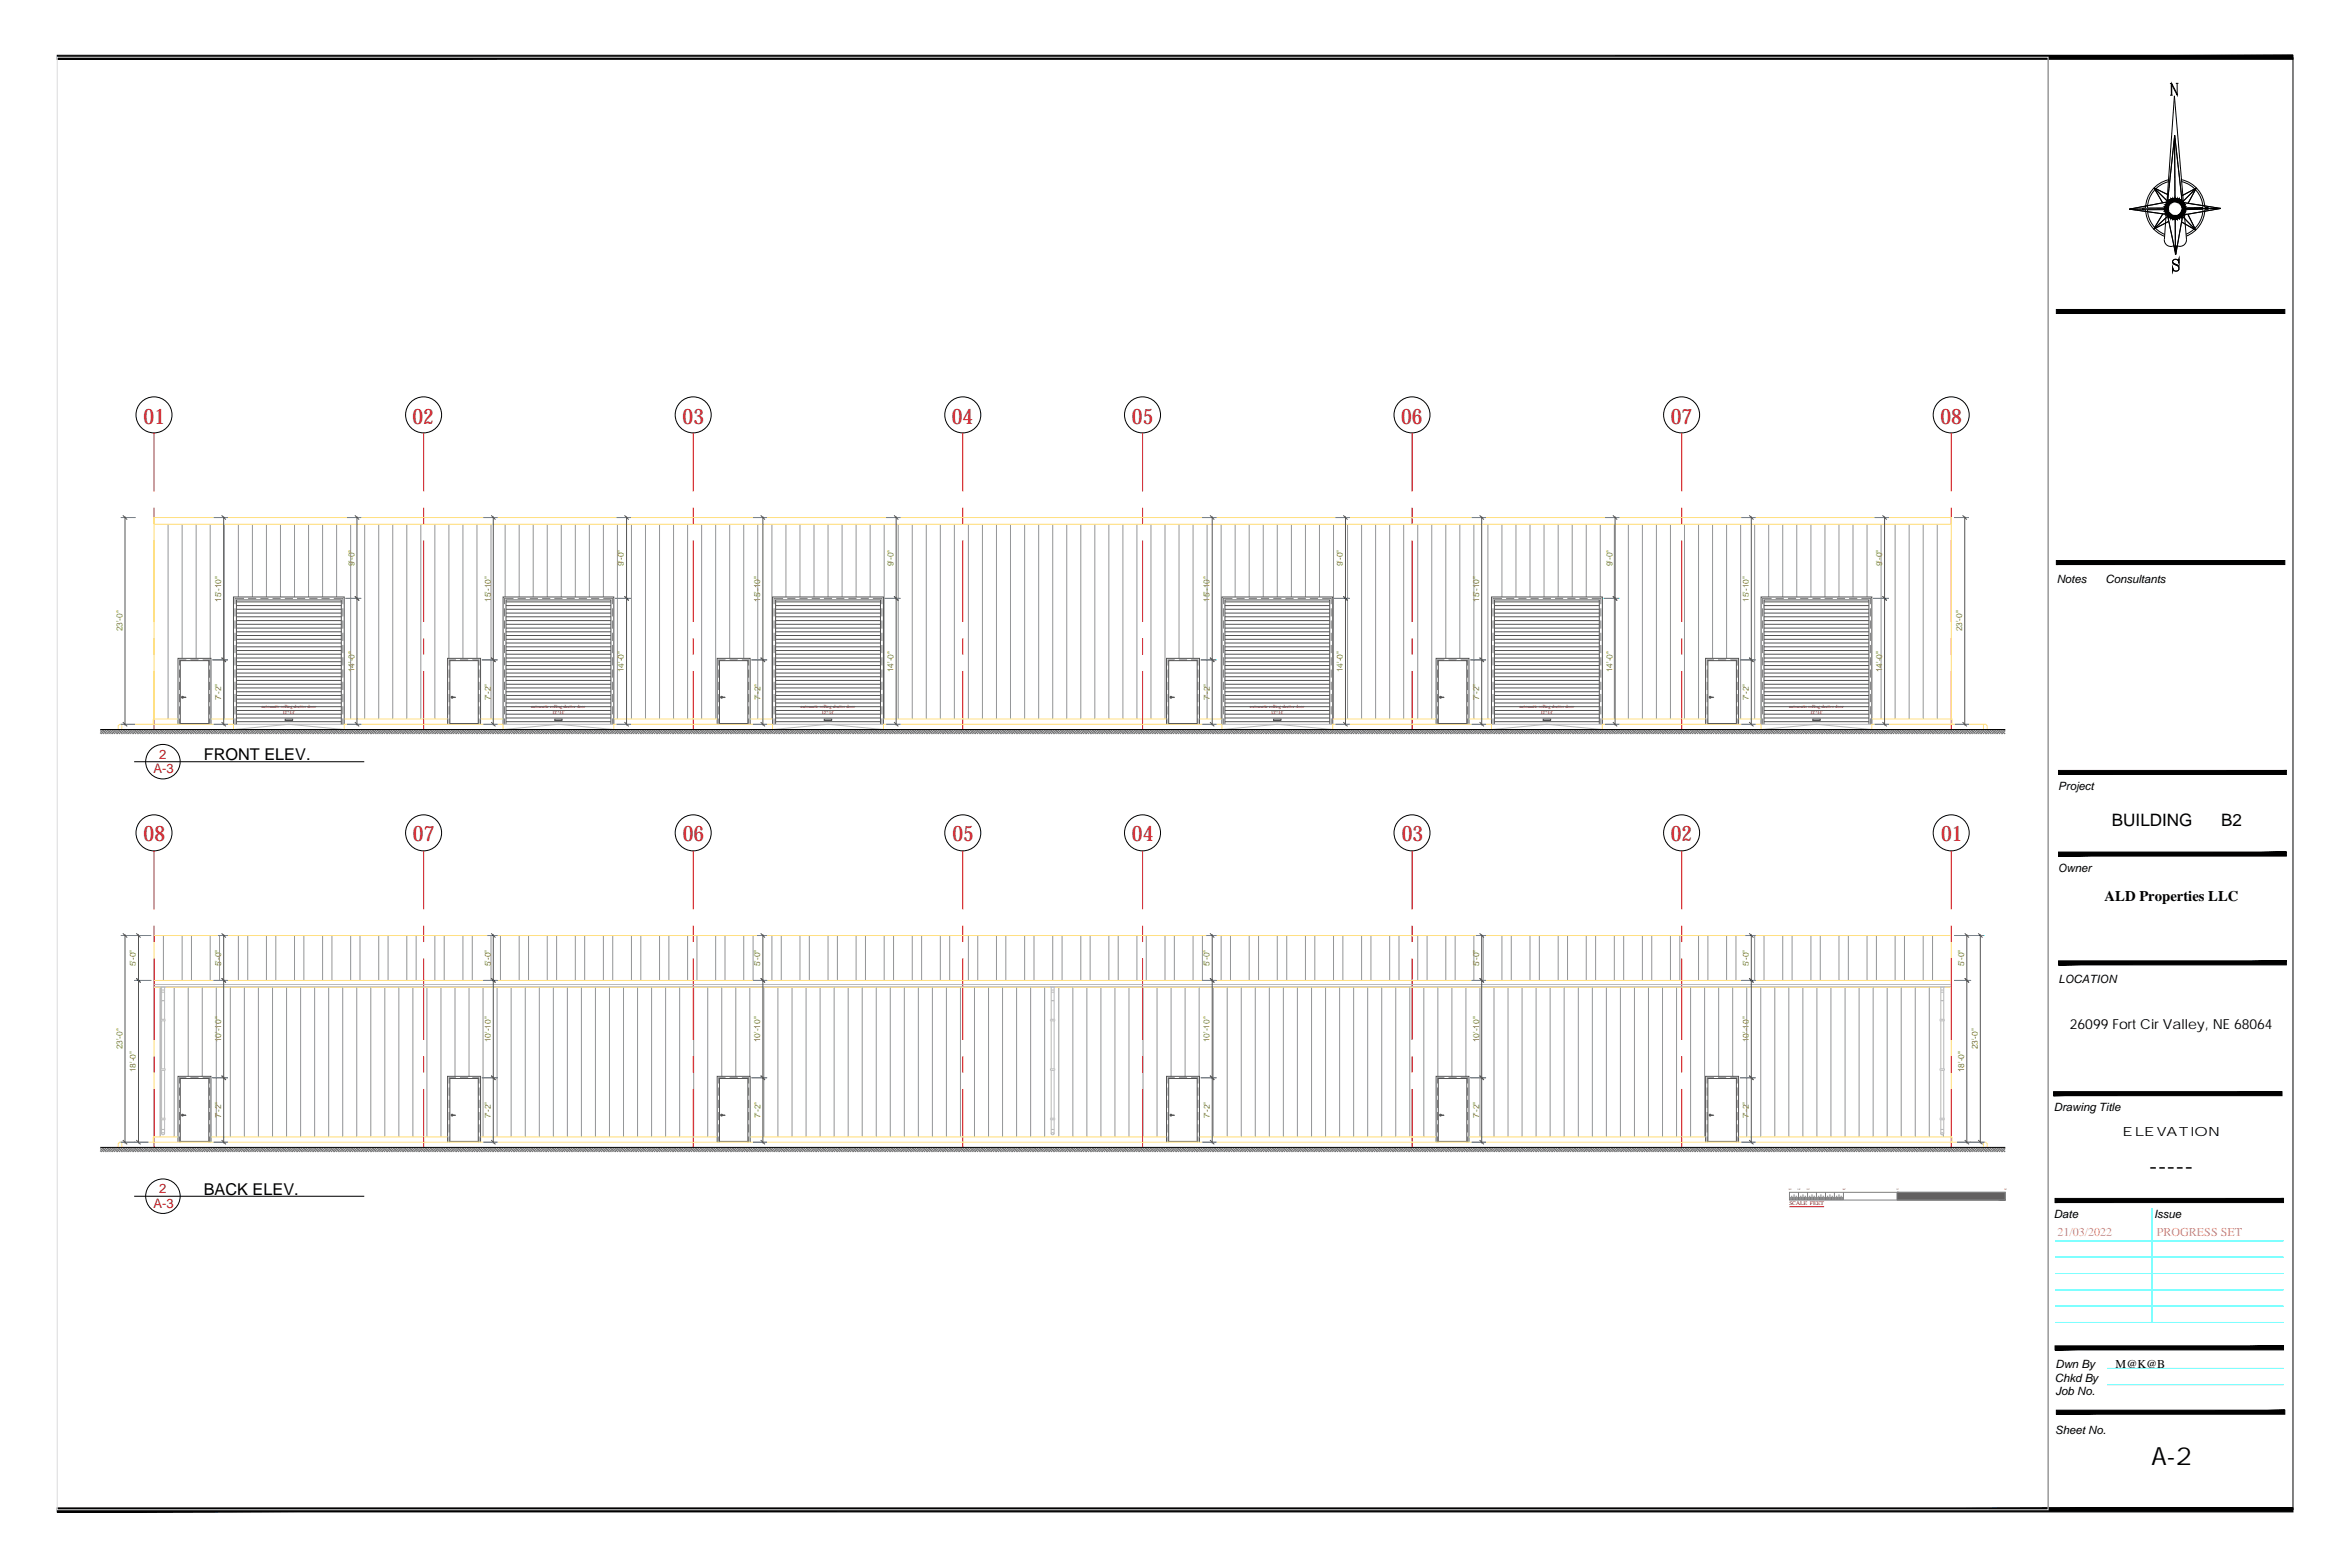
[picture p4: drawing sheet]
<svg xmlns="http://www.w3.org/2000/svg" width="914mm" height="610mm" viewBox="0 0 914 610" stroke-linecap="round" stroke-linejoin="round" font-family="sans-serif">
<defs><g id="words">
<text font-size="9.7" x="837.1" y="570">A-2</text>
<text font-size="9.5" x="836.1" y="456.6">-----</text>
<g font-size="8.4" fill="#991b1e">
<text x="55.9" y="164.8">01</text>
<text x="160.5" y="164.8">02</text>
<text x="265.6" y="164.8">03</text>
<text x="370.4" y="164.8">04</text>
<text x="440.4" y="164.8">05</text>
<text x="545.2" y="164.8">06</text>
<text x="650.1" y="164.8">07</text>
<text x="755.1" y="164.8">08</text>
<text x="55.9" y="327.3">08</text>
<text x="160.7" y="327.3">07</text>
<text x="265.6" y="327.3">06</text>
<text x="370.6" y="327.3">05</text>
<text x="440.4" y="327.3">04</text>
<text x="545.5" y="327.3">03</text>
<text x="650.2" y="327.3">02</text>
<text x="755.3" y="327.3">01</text>
</g>
<g font-size="6.7">
<text x="821.7" y="321.4">BUILDING</text>
<text x="864.3" y="321.4">B2</text>
</g>
<g font-size="6.3">
<text x="79.3" y="295.7">FRONT ELEV.</text>
<text x="79.3" y="464.8">BACK ELEV.</text>
</g>
<text font-size="5.7" x="818.9" y="350.6">ALD Properties LLC</text>
<text font-size="5.4" x="805.4" y="400.2">26099 Fort Cir Valley, NE 68064</text>
<g font-size="5.1" fill="#991b1e">
<text x="61.9" y="295.1">2</text>
<text x="59.8" y="300.7">A-3</text>
<text x="61.9" y="464.2">2</text>
<text x="59.8" y="469.8">A-3</text>
</g>
<text font-size="4.9" x="825.8" y="442.1">ELEVATION</text>
<g font-size="4.7" fill="#f0f">
<text x="800.6" y="480.8">21/03/2022</text>
<text x="839.2" y="480.7">PROGRESS SET</text>
</g>
<text font-size="4.7" x="823.2" y="532.2">M@K@B</text>
<g font-size="4.4">
<text x="800.3" y="226.9">Notes</text>
<text x="819.3" y="226.9">Consultants</text>
<text x="800.9" y="307.3">Project</text>
<text x="800.7" y="339">Owner</text>
<text x="800.9" y="382.5">LOCATION</text>
<text x="799.2" y="432.3">Drawing Title</text>
<text x="799.2" y="473.8">Date</text>
<text x="838.2" y="473.8">Issue</text>
<text x="799.8" y="532.1">Dwn By</text>
<text x="799.6" y="537.5">Chkd By</text>
<text x="799.8" y="542.8">Job No.</text>
<text x="799.7" y="557.9">Sheet No.</text>
</g>
<g font-size="3.3" fill="#8ab800">
<text x="137.9" y="220.3" transform="rotate(-90 137.9 220.3)">9'-0&quot;</text>
<text x="242.8" y="220.3" transform="rotate(-90 242.8 220.3)">9'-0&quot;</text>
<text x="347.7" y="220.3" transform="rotate(-90 347.7 220.3)">9'-0&quot;</text>
<text x="522.5" y="220.3" transform="rotate(-90 522.5 220.3)">9'-0&quot;</text>
<text x="627.4" y="220.3" transform="rotate(-90 627.4 220.3)">9'-0&quot;</text>
<text x="732.3" y="220.3" transform="rotate(-90 732.3 220.3)">9'-0&quot;</text>
<text x="86" y="234.2" transform="rotate(-90 86 234.2)">15'-10&quot;</text>
<text x="190.9" y="234.2" transform="rotate(-90 190.9 234.2)">15'-10&quot;</text>
<text x="295.8" y="234.2" transform="rotate(-90 295.8 234.2)">15'-10&quot;</text>
<text x="470.7" y="234.2" transform="rotate(-90 470.7 234.2)">15'-10&quot;</text>
<text x="575.6" y="234.2" transform="rotate(-90 575.6 234.2)">15'-10&quot;</text>
<text x="680.5" y="234.2" transform="rotate(-90 680.5 234.2)">15'-10&quot;</text>
<text x="47.6" y="245.7" transform="rotate(-90 47.6 245.7)">23'-0&quot;</text>
<text x="763.5" y="245.7" transform="rotate(-90 763.5 245.7)">23'-0&quot;</text>
<text x="137.9" y="261.5" transform="rotate(-90 137.9 261.5)">14'-0&quot;</text>
<text x="242.8" y="261.5" transform="rotate(-90 242.8 261.5)">14'-0&quot;</text>
<text x="347.7" y="261.5" transform="rotate(-90 347.7 261.5)">14'-0&quot;</text>
<text x="522.5" y="261.5" transform="rotate(-90 522.5 261.5)">14'-0&quot;</text>
<text x="627.4" y="261.5" transform="rotate(-90 627.4 261.5)">14'-0&quot;</text>
<text x="732.3" y="261.5" transform="rotate(-90 732.3 261.5)">14'-0&quot;</text>
<text x="86.1" y="272.5" transform="rotate(-90 86.1 272.5)">7'-2&quot;</text>
<text x="191" y="272.5" transform="rotate(-90 191 272.5)">7'-2&quot;</text>
<text x="295.9" y="272.5" transform="rotate(-90 295.9 272.5)">7'-2&quot;</text>
<text x="470.7" y="272.5" transform="rotate(-90 470.7 272.5)">7'-2&quot;</text>
<text x="575.6" y="272.5" transform="rotate(-90 575.6 272.5)">7'-2&quot;</text>
<text x="680.5" y="272.5" transform="rotate(-90 680.5 272.5)">7'-2&quot;</text>
<text x="52.9" y="375.9" transform="rotate(-90 52.9 375.9)">5'-0&quot;</text>
<text x="86" y="375.9" transform="rotate(-90 86 375.9)">5'-0&quot;</text>
<text x="190.9" y="375.9" transform="rotate(-90 190.9 375.9)">5'-0&quot;</text>
<text x="295.8" y="375.9" transform="rotate(-90 295.8 375.9)">5'-0&quot;</text>
<text x="470.7" y="375.9" transform="rotate(-90 470.7 375.9)">5'-0&quot;</text>
<text x="575.6" y="375.9" transform="rotate(-90 575.6 375.9)">5'-0&quot;</text>
<text x="680.5" y="375.9" transform="rotate(-90 680.5 375.9)">5'-0&quot;</text>
<text x="764.3" y="375.9" transform="rotate(-90 764.3 375.9)">5'-0&quot;</text>
<text x="86" y="405.5" transform="rotate(-90 86 405.5)">10'-10&quot;</text>
<text x="190.9" y="405.5" transform="rotate(-90 190.9 405.5)">10'-10&quot;</text>
<text x="295.8" y="405.5" transform="rotate(-90 295.8 405.5)">10'-10&quot;</text>
<text x="470.7" y="405.5" transform="rotate(-90 470.7 405.5)">10'-10&quot;</text>
<text x="575.6" y="405.5" transform="rotate(-90 575.6 405.5)">10'-10&quot;</text>
<text x="680.5" y="405.5" transform="rotate(-90 680.5 405.5)">10'-10&quot;</text>
<text x="47.6" y="408.3" transform="rotate(-90 47.6 408.3)">23'-0&quot;</text>
<text x="769.5" y="408.3" transform="rotate(-90 769.5 408.3)">23'-0&quot;</text>
<text x="52.9" y="417.1" transform="rotate(-90 52.9 417.1)">18'-0&quot;</text>
<text x="764.3" y="417.1" transform="rotate(-90 764.3 417.1)">18'-0&quot;</text>
<text x="86.1" y="435.1" transform="rotate(-90 86.1 435.1)">7'-2&quot;</text>
<text x="191" y="435.1" transform="rotate(-90 191 435.1)">7'-2&quot;</text>
<text x="295.9" y="435.1" transform="rotate(-90 295.9 435.1)">7'-2&quot;</text>
<text x="470.7" y="435.1" transform="rotate(-90 470.7 435.1)">7'-2&quot;</text>
<text x="575.6" y="435.1" transform="rotate(-90 575.6 435.1)">7'-2&quot;</text>
<text x="680.5" y="435.1" transform="rotate(-90 680.5 435.1)">7'-2&quot;</text>
</g>
<text font-size="2.1" fill="#991b1e" x="696.3" y="468.9">SCALE FEET</text>
<g font-size="1.7" fill="#991b1e">
<text x="101.8" y="275.6">automatic rolling shutter door</text>
<text x="206.6" y="275.6">automatic rolling shutter door</text>
<text x="311.5" y="275.6">automatic rolling shutter door</text>
<text x="486.4" y="275.6">automatic rolling shutter door</text>
<text x="591.3" y="275.6">automatic rolling shutter door</text>
<text x="696.2" y="275.6">automatic rolling shutter door</text>
<text x="110" y="277.6">12'*14'</text>
<text x="214.9" y="277.6">12'*14'</text>
<text x="319.8" y="277.6">12'*14'</text>
<text x="494.7" y="277.6">12'*14'</text>
<text x="599.5" y="277.6">12'*14'</text>
<text x="704.4" y="277.6">12'*14'</text>
</g>
<g font-size=".8" fill="#991b1e">
<text x="696" y="462.8">0.0</text>
<text x="699.5" y="462.8">1.0'</text>
<text x="703" y="462.8">2.0'</text>
<text x="717" y="462.8">6.0'</text>
<text x="738" y="462.8">12'</text>
<text x="779.9" y="462.8">24'</text>
</g>
</g></defs>
<!-- layer: JRN-HATCH-MASONRY -->
<g fill="none" stroke="#808080" stroke-width=".39">
<path d="M696.3 463.8h83.9v3.1h-83.9zM696.6 465.6v1.3M696.9 465.6v1.3M697.2 465.2v1.7M697.5 465.6v1.3M697.8 465.6v1.3M698.1 464.7v2.2M698.4 465.6v1.3M698.6 465.6v1.3M698.9 465.2v1.7M699.2 465.6v1.3M699.5 465.6v1.3"/>
<path d="M699.8 463.8v3.1M700.1 465.6v1.3M700.4 465.6v1.3M700.7 465.2v1.7M701 465.6v1.3M701.3 465.6v1.3M701.5 464.7v2.2M701.8 465.6v1.3M702.1 465.6v1.3M702.4 465.2v1.7M702.7 465.6v1.3M703 465.6v1.3"/>
<path d="M703.3 463.8v3.1M703.6 465.6v1.3M703.9 465.6v1.3M704.2 465.2v1.7M704.5 465.6v1.3M704.8 465.6v1.3M705.1 464.7v2.2M705.4 465.6v1.3M705.7 465.6v1.3M705.9 465.2v1.7M706.2 465.6v1.3M706.5 465.6v1.3"/>
<path d="M706.8 463.8v3.1M707.1 465.6v1.3M707.4 465.6v1.3M707.7 465.2v1.7M708 465.6v1.3M708.3 465.6v1.3M708.5 464.7v2.2M708.8 465.6v1.3M709.1 465.6v1.3M709.4 465.2v1.7M709.7 465.6v1.3M710 465.6v1.3"/>
<path d="M710.3 463.8v3.1M710.6 465.6v1.3M710.9 465.6v1.3M711.2 465.2v1.7M711.5 465.6v1.3M711.8 465.6v1.3M712 464.7v2.2M712.3 465.6v1.3M712.6 465.6v1.3M712.9 465.2v1.7M713.2 465.6v1.3M713.5 465.6v1.3"/>
<path d="M713.8 463.8v3.1M714.1 465.6v1.3M714.4 465.6v1.3M714.7 465.2v1.7M715 465.6v1.3M715.3 465.6v1.3M715.6 464.7v2.2M715.8 465.6v1.3M716.1 465.6v1.3M716.4 465.2v1.7M716.7 465.6v1.3M717 465.6v1.3"/>
<path d="M717.3 463.8v3.1M738.3 463.8v3.1"/>
</g>
<!-- layer: TEXT -->
<path d="M696.3 469.4h13.5" fill="none" stroke="#991b1e" stroke-width=".39"/>
<!-- layer: hat   w -->
<path d="M738.3 463.8l41.9 3.1v-3.1zM738.3 463.8l41.9 3.1h-41.9z" fill="#636466" stroke="#636466" stroke-width=".39"/>
<!-- layer: ramp -->
<path d="M90.8 283.8l21.6-2 21.5 2M90.8 281.8h43.1M195.7 283.8l21.6-2 21.5 2M195.7 281.8h43.1M300.6 283.8l21.6-2 21.5 2M300.6 281.8h43.1M475.4 283.8l21.6-2 21.6 2M475.4 281.8h43.2M580.3 283.8l21.6-2 21.6 2M580.3 281.8h43.2M685.2 283.8l21.6-2 21.5 2M685.2 281.8h43.1" fill="none" stroke="#bababa" stroke-width=".39"/>
<!-- layer: $0$0111-TYPE 2-GROUND FLOOR XREF$0$HIDDEN -->
<g fill="none" stroke="#808080" stroke-width=".39">
<path d="M91.4 236.6v3.2M95 232.8h-3.6v2.2M96.5 232.8h3.2M101.3 232.8h3.2M106 232.8h3.2M110.8 232.8h3.2M115.6 232.8h3.1M120.4 232.8h3.1M125.1 232.8h3.2M129.9 232.8h3.5v2.2M133.4 236.6v3.2M196.3 236.6v3.2"/>
<path d="M199.8 232.8h-3.5v2.2M201.4 232.8h3.2M206.2 232.8h3.1M210.9 232.8h3.2M215.7 232.8h3.2M220.5 232.8h3.1M225.2 232.8h3.2M230 232.8h3.2M234.7 232.8h3.6v2.2M238.3 236.6v3.2M301.2 236.6v3.2M304.7 232.8h-3.5v2.2"/>
<path d="M306.3 232.8h3.2M311.1 232.8h3.1M315.8 232.8h3.2M320.6 232.8h3.2M325.4 232.8h3.1M330.1 232.8h3.2M334.9 232.8h3.2M339.6 232.8h3.6v2.2M343.2 236.6v3.2M476 236.6v3.2M479.6 232.8h-3.6v2.2M481.1 232.8h3.2"/>
<path d="M485.9 232.8h3.2M490.6 232.8h3.2M495.4 232.8h3.2M500.2 232.8h3.1M505 232.8h3.1M509.7 232.8h3.2M514.5 232.8h3.5v2.2M518 236.6v3.2M580.9 236.6v3.2M584.5 232.8h-3.6v2.2M586 232.8h3.2M590.8 232.8h3.2"/>
<path d="M595.5 232.8h3.2M600.3 232.8h3.2M605.1 232.8h3.1M609.9 232.8h3.1M614.6 232.8h3.2M619.4 232.8h3.5v2.2M622.9 236.6v3.2M685.8 236.6v3.2M689.4 232.8h-3.6v2.2M690.9 232.8h3.2M695.7 232.8h3.2M700.4 232.8h3.2"/>
<path d="M705.2 232.8h3.2M710 232.8h3.1M714.8 232.8h3.1M719.5 232.8h3.2M724.3 232.8h3.5v2.2M727.8 236.6v3.2M72.5 256.7h-2.6v2.2M74.1 256.7h3.2M78.9 256.7h2.6v2.2M91.4 241.4v3.2M91.4 246.2v3.1M91.4 250.9v3.2"/>
<path d="M91.4 255.7v3.2M133.4 241.4v3.2M133.4 246.2v3.1M133.4 250.9v3.2M133.4 255.7v3.2M177.4 256.7h-2.6v2.2M179 256.7h3.2M183.8 256.7h2.6v2.2M196.3 241.4v3.2M196.3 246.2v3.1M196.3 250.9v3.2M196.3 255.7v3.2"/>
<path d="M238.3 241.4v3.2M238.3 246.2v3.1M238.3 250.9v3.2M238.3 255.7v3.2M282.3 256.7h-2.6v2.2M283.9 256.7h3.2M288.7 256.7h2.6v2.2M301.2 241.4v3.2M301.2 246.2v3.1M301.2 250.9v3.2M301.2 255.7v3.2M343.2 241.4v3.2"/>
<path d="M343.2 246.2v3.1M343.2 250.9v3.2M343.2 255.7v3.2M457.1 256.7h-2.6v2.2M458.7 256.7h3.2M463.5 256.7h2.6v2.2M476 241.4v3.2M476 246.2v3.1M476 250.9v3.2M476 255.7v3.2M518 241.4v3.2M518 246.2v3.1"/>
<path d="M518 250.9v3.2M518 255.7v3.2M562 256.7h-2.6v2.2M563.6 256.7h3.2M568.4 256.7h2.6v2.2M580.9 241.4v3.2M580.9 246.2v3.1M580.9 250.9v3.2M580.9 255.7v3.2M622.9 241.4v3.2M622.9 246.2v3.1M622.9 250.9v3.2"/>
<path d="M622.9 255.7v3.2M666.9 256.7h-2.6v2.2M668.5 256.7h3.2M673.3 256.7h2.6v2.2M685.8 241.4v3.2M685.8 246.2v3.1M685.8 250.9v3.2M685.8 255.7v3.2M727.8 241.4v3.2M727.8 246.2v3.1M727.8 250.9v3.2M727.8 255.7v3.2"/>
<path d="M69.9 260.5v3.2M69.9 265.3v3.1M69.9 270v3.2M69.9 274.8v3.2M69.9 279.5v2.3M81.5 260.5v3.2M81.5 265.3v3.1M81.5 270v3.2M81.5 274.8v3.2M81.5 279.5v2.3M91.4 260.4v3.2M91.4 265.2v3.2"/>
<path d="M91.4 270v3.1M91.4 274.7v3.2M91.4 279.5v2.3M133.4 260.4v3.2M133.4 265.2v3.2M133.4 270v3.1M133.4 274.7v3.2M133.4 279.5v2.3M174.8 260.5v3.2M174.8 265.3v3.1M174.8 270v3.2M174.8 274.8v3.2"/>
<path d="M174.8 279.5v2.3M186.4 260.5v3.2M186.4 265.3v3.1M186.4 270v3.2M186.4 274.8v3.2M186.4 279.5v2.3M196.3 260.4v3.2M196.3 265.2v3.2M196.3 270v3.1M196.3 274.7v3.2M196.3 279.5v2.3M238.3 260.4v3.2"/>
<path d="M238.3 265.2v3.2M238.3 270v3.1M238.3 274.7v3.2M238.3 279.5v2.3M279.7 260.5v3.2M279.7 265.3v3.1M279.7 270v3.2M279.7 274.8v3.2M279.7 279.5v2.3M291.3 260.5v3.2M291.3 265.3v3.1M291.3 270v3.2"/>
<path d="M291.3 274.8v3.2M291.3 279.5v2.3M301.2 260.4v3.2M301.2 265.2v3.2M301.2 270v3.1M301.2 274.7v3.2M301.2 279.5v2.3M343.2 260.4v3.2M343.2 265.2v3.2M343.2 270v3.1M343.2 274.7v3.2M343.2 279.5v2.3"/>
<path d="M454.5 260.5v3.2M454.5 265.3v3.1M454.5 270v3.2M454.5 274.8v3.2M454.5 279.5v2.3M466.1 260.5v3.2M466.1 265.3v3.1M466.1 270v3.2M466.1 274.8v3.2M466.1 279.5v2.3M476 260.4v3.2M476 265.2v3.2"/>
<path d="M476 270v3.1M476 274.7v3.2M476 279.5v2.3M518 260.4v3.2M518 265.2v3.2M518 270v3.1M518 274.7v3.2M518 279.5v2.3M559.4 260.5v3.2M559.4 265.3v3.1M559.4 270v3.2M559.4 274.8v3.2"/>
<path d="M559.4 279.5v2.3M571 260.5v3.2M571 265.3v3.1M571 270v3.2M571 274.8v3.2M571 279.5v2.3M580.9 260.4v3.2M580.9 265.2v3.2M580.9 270v3.1M580.9 274.7v3.2M580.9 279.5v2.3M622.9 260.4v3.2"/>
<path d="M622.9 265.2v3.2M622.9 270v3.1M622.9 274.7v3.2M622.9 279.5v2.3M664.3 260.5v3.2M664.3 265.3v3.1M664.3 270v3.2M664.3 274.8v3.2M664.3 279.5v2.3M675.9 260.5v3.2M675.9 265.3v3.1M675.9 270v3.2"/>
<path d="M675.9 274.8v3.2M675.9 279.5v2.3M685.8 260.4v3.2M685.8 265.2v3.2M685.8 270v3.1M685.8 274.7v3.2M685.8 279.5v2.3M727.8 260.4v3.2M727.8 265.2v3.2M727.8 270v3.1M727.8 274.7v3.2M727.8 279.5v2.3"/>
<path d="M72.5 419.3h-2.6v2.2M74.1 419.3h3.2M78.9 419.3h2.6v2.2M177.4 419.3h-2.6v2.2M179 419.3h3.2M183.8 419.3h2.6v2.2M282.3 419.3h-2.6v2.2M283.9 419.3h3.2M288.7 419.3h2.6v2.2M457.1 419.3h-2.6v2.2M458.7 419.3h3.2M463.5 419.3h2.6v2.2"/>
<path d="M562 419.3h-2.6v2.2M563.6 419.3h3.2M568.4 419.3h2.6v2.2M666.9 419.3h-2.6v2.2M668.5 419.3h3.2M673.3 419.3h2.6v2.2M69.9 423.1v3.2M69.9 427.9v3.1M69.9 432.6v3.2M69.9 437.4v3.2M81.5 423.1v3.2M81.5 427.9v3.1"/>
<path d="M81.5 432.6v3.2M81.5 437.4v3.2M174.8 423.1v3.2M174.8 427.9v3.1M174.8 432.6v3.2M174.8 437.4v3.2M186.4 423.1v3.2M186.4 427.9v3.1M186.4 432.6v3.2M186.4 437.4v3.2M279.7 423.1v3.2M279.7 427.9v3.1"/>
<path d="M279.7 432.6v3.2M279.7 437.4v3.2M291.3 423.1v3.2M291.3 427.9v3.1M291.3 432.6v3.2M291.3 437.4v3.2M454.5 423.1v3.2M454.5 427.9v3.1M454.5 432.6v3.2M454.5 437.4v3.2M466.1 423.1v3.2M466.1 427.9v3.1"/>
<path d="M466.1 432.6v3.2M466.1 437.4v3.2M559.4 423.1v3.2M559.4 427.9v3.1M559.4 432.6v3.2M559.4 437.4v3.2M571 423.1v3.2M571 427.9v3.1M571 432.6v3.2M571 437.4v3.2M664.3 423.1v3.2M664.3 427.9v3.1"/>
<path d="M664.3 432.6v3.2M664.3 437.4v3.2M675.9 423.1v3.2M675.9 427.9v3.1M675.9 432.6v3.2M675.9 437.4v3.2M69.9 442.1v2.2M81.5 442.1v2.2M174.8 442.1v2.2M186.4 442.1v2.2M279.7 442.1v2.2M291.3 442.1v2.2"/>
<path d="M454.5 442.1v2.2M466.1 442.1v2.2M559.4 442.1v2.2M571 442.1v2.2M664.3 442.1v2.2M675.9 442.1v2.2"/>
</g>
<!-- layer: hat   w -->
<g fill="none" stroke="#939598" stroke-width=".39">
<path d="M65.4 204v75.7M70.9 204v52.1M76.3 204v52.1M81.8 204v52.1M87.2 204v75.7M92.8 204v28.2M98.2 204v28.2M103.7 204v28.2M109.1 204v28.2M114.6 204v28.2M120.1 204v28.2M125.5 204v28.2"/>
<path d="M131 204v28.2M136.4 204v75.7M141.9 204v75.7M147.4 204v75.7M152.8 204v75.7M158.3 204v75.7M163.7 204v75.7M169.2 204v75.7M174.7 204v52.1M180.1 204v52.1M185.6 204v52.1M191.1 204v75.7"/>
<path d="M196.6 204v28.2M202 204v28.2M207.5 204v28.2M212.9 204v28.2M218.4 204v28.2M223.9 204v28.2M229.3 204v28.2M234.8 204v28.2M240.2 204v75.7M245.7 204v75.7M251.2 204v75.7M256.6 204v75.7"/>
<path d="M262.1 204v75.7M267.5 204v75.7M273 204v75.7M278.5 204v75.7M283.9 204v52.1M289.4 204v52.1M294.9 204v75.7M300.4 204v75.7M305.8 204v28.2M311.3 204v28.2M316.7 204v28.2M322.2 204v28.2"/>
<path d="M327.7 204v28.2M333.1 204v28.2M338.6 204v28.2M344 204v75.7M349.5 204v75.7M355 204v75.7M360.4 204v75.7M365.9 204v75.7M371.3 204v75.7M376.8 204v75.7M382.3 204v75.7M387.7 204v75.7"/>
<path d="M393.2 204v75.7M398.7 204v75.7M404.2 204v75.7M409.6 204v75.7M415.1 204v75.7M420.5 204v75.7M426 204v75.7M431.5 204v75.7M436.9 204v75.7M442.4 204v75.7M447.8 204v75.7M453.3 204v75.7"/>
<path d="M458.8 204v52.1M464.2 204v52.1M469.7 204v75.7M475.1 204v75.7M480.6 204v28.2M486.1 204v28.2M491.5 204v28.2M497 204v28.2M502.5 204v28.2M508 204v28.2M513.4 204v28.2M518.9 204v75.7"/>
<path d="M524.3 204v75.7M529.8 204v75.7M535.3 204v75.7M540.7 204v75.7M546.2 204v75.7M551.6 204v75.7M557.1 204v75.7M562.6 204v52.1M568 204v52.1M573.5 204v75.7M579 204v75.7M584.4 204v28.2"/>
<path d="M589.9 204v28.2M595.3 204v28.2M600.8 204v28.2M606.3 204v28.2M611.8 204v28.2M617.2 204v28.2M622.7 204v28.2M628.1 204v75.7M633.6 204v75.7M639.1 204v75.7M644.5 204v75.7M650 204v75.7"/>
<path d="M655.4 204v75.7M660.9 204v75.7M666.4 204v52.1M671.8 204v52.1M677.3 204v75.7M682.8 204v75.7M688.2 204v28.2M693.7 204v28.2M699.1 204v28.2M704.6 204v28.2M710.1 204v28.2M715.6 204v28.2"/>
<path d="M721 204v28.2M726.5 204v28.2M731.9 204v75.7M737.4 204v75.7M742.9 204v75.7M748.3 204v75.7M753.8 204v75.7M63.6 363.9v17.5M70.9 363.9v17.5M74.5 363.9v17.5M81.8 363.9v17.5M85.4 363.9v17.5"/>
<path d="M92.8 363.9v17.5M96.4 363.9v17.5M103.7 363.9v17.5M107.3 363.9v17.5M114.6 363.9v17.5M118.2 363.9v17.5M125.5 363.9v17.5M129.2 363.9v17.5M136.4 363.9v17.5M140.1 363.9v17.5M147.4 363.9v17.5M151 363.9v17.5"/>
<path d="M158.3 363.9v17.5M161.9 363.9v17.5M169.2 363.9v17.5M172.8 363.9v17.5M180.1 363.9v17.5M183.8 363.9v17.5M191.1 363.9v17.5M194.7 363.9v17.5M202 363.9v17.5M205.7 363.9v17.5M212.9 363.9v17.5M216.6 363.9v17.5"/>
<path d="M223.9 363.9v17.5M227.5 363.9v17.5M234.8 363.9v17.5M238.4 363.9v17.5M245.7 363.9v17.5M249.3 363.9v17.5M256.6 363.9v17.5M260.3 363.9v17.5M267.5 363.9v17.5M271.2 363.9v17.5M278.5 363.9v17.5M282.1 363.9v17.5"/>
<path d="M289.4 363.9v17.5M293 363.9v17.5M300.4 363.9v17.5M304 363.9v17.5M311.3 363.9v17.5M314.9 363.9v17.5M322.2 363.9v17.5M325.8 363.9v17.5M333.1 363.9v17.5M336.8 363.9v17.5M344 363.9v17.5M347.7 363.9v17.5"/>
<path d="M355 363.9v17.5M358.6 363.9v17.5M365.9 363.9v17.5M369.5 363.9v17.5M376.8 363.9v17.5M380.4 363.9v17.5M387.7 363.9v17.5M391.4 363.9v17.5M398.7 363.9v17.5M402.3 363.9v17.5M409.6 363.9v17.5M413.3 363.9v17.5"/>
<path d="M420.5 363.9v17.5M424.2 363.9v17.5M431.5 363.9v17.5M435.1 363.9v17.5M442.4 363.9v17.5M446 363.9v17.5M453.3 363.9v17.5M456.9 363.9v17.5M464.2 363.9v17.5M467.9 363.9v17.5M475.1 363.9v17.5M478.8 363.9v17.5"/>
<path d="M486.1 363.9v17.5M489.7 363.9v17.5M497 363.9v17.5M500.7 363.9v17.5M508 363.9v17.5M511.6 363.9v17.5M518.9 363.9v17.5M522.5 363.9v17.5M529.8 363.9v17.5M533.4 363.9v17.5M540.7 363.9v17.5M544.4 363.9v17.5"/>
<path d="M551.6 363.9v17.5M555.3 363.9v17.5M562.6 363.9v17.5M566.2 363.9v17.5M573.5 363.9v17.5M577.1 363.9v17.5M584.4 363.9v17.5M588.1 363.9v17.5M595.3 363.9v17.5M599 363.9v17.5M606.3 363.9v17.5M609.9 363.9v17.5"/>
<path d="M617.2 363.9v17.5M620.9 363.9v17.5M628.1 363.9v17.5M631.8 363.9v17.5M639.1 363.9v17.5M642.7 363.9v17.5M650 363.9v17.5M653.6 363.9v17.5M660.9 363.9v17.5M664.5 363.9v17.5M671.8 363.9v17.5M675.5 363.9v17.5"/>
<path d="M682.8 363.9v17.5M686.4 363.9v17.5M693.7 363.9v17.5M697.3 363.9v17.5M704.6 363.9v17.5M708.3 363.9v17.5M715.6 363.9v17.5M719.2 363.9v17.5M726.5 363.9v17.5M730.1 363.9v17.5M737.4 363.9v17.5M741 363.9v17.5"/>
<path d="M748.3 363.9v17.5M752 363.9v17.5M62.3 384v58.3M67.8 384v58.3M73.2 384v34.7M78.7 384v34.7M84.2 384v58.3M89.6 384v58.3M95.1 384v58.3M100.5 384v58.3M106 384v58.3M111.5 384v58.3"/>
<path d="M117 384v58.3M122.4 384v58.3M127.9 384v58.3M133.4 384v58.3M138.8 384v58.3M144.3 384v58.3M149.7 384v58.3M155.2 384v58.3M160.7 384v58.3M166.1 384v58.3M171.6 384v58.3M177 384v34.7"/>
<path d="M182.5 384v34.7M188 384v58.3M193.4 384v58.3M198.9 384v58.3M204.4 384v58.3M209.8 384v58.3M215.3 384v58.3M220.8 384v58.3M226.2 384v58.3M231.7 384v58.3M237.2 384v58.3M242.6 384v58.3"/>
<path d="M248.1 384v58.3M253.5 384v58.3M259 384v58.3M264.5 384v58.3M269.9 384v58.3M275.4 384v58.3M280.8 384v34.7M286.3 384v34.7M291.8 384v34.7M297.2 384v58.3M302.7 384v58.3M308.2 384v58.3"/>
<path d="M313.6 384v58.3M319.1 384v58.3M324.6 384v58.3M330 384v58.3M335.5 384v58.3M341 384v58.3M346.4 384v58.3M351.9 384v58.3M357.3 384v58.3M362.8 384v58.3M368.3 384v58.3M373.7 384v58.3"/>
<path d="M379.2 384v58.3M384.6 384v58.3M390.1 384v58.3M395.6 384v58.3M401 384v58.3M406.5 384v58.3M412 384v58.3M417.4 384v58.3M422.9 384v58.3M428.4 384v58.3M433.8 384v58.3M439.3 384v58.3"/>
<path d="M444.8 384v58.3M450.2 384v58.3M455.7 384v34.7M461.1 384v34.7M466.6 384v34.7M472.1 384v58.3M477.5 384v58.3M483 384v58.3M488.4 384v58.3M493.9 384v58.3M499.4 384v58.3M504.8 384v58.3"/>
<path d="M510.3 384v58.3M515.8 384v58.3M521.3 384v58.3M526.7 384v58.3M532.2 384v58.3M537.6 384v58.3M543.1 384v58.3M548.6 384v58.3M554 384v58.3M559.5 384v34.7M564.9 384v34.7M570.4 384v34.7"/>
<path d="M575.9 384v58.3M581.3 384v58.3M586.8 384v58.3M592.2 384v58.3M597.7 384v58.3M603.2 384v58.3M608.6 384v58.3M614.1 384v58.3M619.6 384v58.3M625.1 384v58.3M630.5 384v58.3M636 384v58.3"/>
<path d="M641.4 384v58.3M646.9 384v58.3M652.4 384v58.3M657.8 384v58.3M663.3 384v58.3M668.7 384v34.7M674.2 384v34.7M679.7 384v58.3M685.1 384v58.3M690.6 384v58.3M696 384v58.3M701.5 384v58.3"/>
<path d="M707 384v58.3M712.4 384v58.3M717.9 384v58.3M723.4 384v58.3M728.9 384v58.3M734.3 384v58.3M739.8 384v58.3M745.2 384v58.3M750.7 384v58.3M756.2 440.8v1.5"/>
</g>
<!-- layer: DOOR 1 -->
<g fill="none" stroke="#545454" stroke-width=".39">
<path d="M92 239.9h40.8M92 238.5h40.8M92 237h40.8M92 235.6h40.8M92 234.1h40.8M196.9 239.9h40.8M196.9 238.5h40.8M196.9 237h40.8M196.9 235.6h40.8M196.9 234.1h40.8M301.8 239.9h40.8M301.8 238.5h40.8"/>
<path d="M301.8 237h40.8M301.8 235.6h40.8M301.8 234.1h40.8M476.6 239.9h40.8M476.6 238.5h40.8M476.6 237h40.8M476.6 235.6h40.8M476.6 234.1h40.8M581.5 239.9h40.8M581.5 238.5h40.8M581.5 237h40.8M581.5 235.6h40.8"/>
<path d="M581.5 234.1h40.8M686.4 239.9h40.8M686.4 238.5h40.8M686.4 237h40.8M686.4 235.6h40.8M686.4 234.1h40.8M92 258.9h40.8M92 257.4h40.8M92 256h40.8M92 254.5h40.8M92 253.1h40.8M92 251.6h40.8"/>
<path d="M92 250.1h40.8M92 248.7h40.8M92 247.2h40.8M92 245.8h40.8M92 244.3h40.8M92 242.9h40.8M92 241.4h40.8M196.9 258.9h40.8M196.9 257.4h40.8M196.9 256h40.8M196.9 254.5h40.8M196.9 253.1h40.8"/>
<path d="M196.9 251.6h40.8M196.9 250.1h40.8M196.9 248.7h40.8M196.9 247.2h40.8M196.9 245.8h40.8M196.9 244.3h40.8M196.9 242.9h40.8M196.9 241.4h40.8M301.8 258.9h40.8M301.8 257.4h40.8M301.8 256h40.8M301.8 254.5h40.8"/>
<path d="M301.8 253.1h40.8M301.8 251.6h40.8M301.8 250.1h40.8M301.8 248.7h40.8M301.8 247.2h40.8M301.8 245.8h40.8M301.8 244.3h40.8M301.8 242.9h40.8M301.8 241.4h40.8M476.6 258.9h40.8M476.6 257.4h40.8M476.6 256h40.8"/>
<path d="M476.6 254.5h40.8M476.6 253.1h40.8M476.6 251.6h40.8M476.6 250.1h40.8M476.6 248.7h40.8M476.6 247.2h40.8M476.6 245.8h40.8M476.6 244.3h40.8M476.6 242.9h40.8M476.6 241.4h40.8M581.5 258.9h40.8M581.5 257.4h40.8"/>
<path d="M581.5 256h40.8M581.5 254.5h40.8M581.5 253.1h40.8M581.5 251.6h40.8M581.5 250.1h40.8M581.5 248.7h40.8M581.5 247.2h40.8M581.5 245.8h40.8M581.5 244.3h40.8M581.5 242.9h40.8M581.5 241.4h40.8M686.4 258.9h40.8"/>
<path d="M686.4 257.4h40.8M686.4 256h40.8M686.4 254.5h40.8M686.4 253.1h40.8M686.4 251.6h40.8M686.4 250.1h40.8M686.4 248.7h40.8M686.4 247.2h40.8M686.4 245.8h40.8M686.4 244.3h40.8M686.4 242.9h40.8M686.4 241.4h40.8"/>
<path d="M71.2 271.2h1.2l-1.2 .2M71.4 271.2a.36 .36 0 0 0-.6-.2 .36 .36 0 0 0 0 .5 .36 .36 0 0 0 .6-.2M92 279.3h40.8M92 277.8h40.8M92 276.4h40.8M92 274.9h40.8M92 273.5h40.8M92 272h40.8M92 270.6h40.8M92 269.1h40.8M92 267.6h40.8M92 266.2h40.8"/>
<path d="M92 264.7h40.8M92 263.3h40.8M92 261.8h40.8M92 260.4h40.8M111 279.7h2.9v.6h-2.9zM176.1 271.2h1.1l-1.1 .2M176.3 271.2a.36 .36 0 0 0-.6-.2 .36 .36 0 0 0 0 .5 .36 .36 0 0 0 .6-.2M196.9 279.3h40.8M196.9 277.8h40.8M196.9 276.4h40.8M196.9 274.9h40.8M196.9 273.5h40.8"/>
<path d="M196.9 272h40.8M196.9 270.6h40.8M196.9 269.1h40.8M196.9 267.6h40.8M196.9 266.2h40.8M196.9 264.7h40.8M196.9 263.3h40.8M196.9 261.8h40.8M196.9 260.4h40.8M215.9 279.7h2.8v.6h-2.8zM281 271.2h1.2l-1.2 .2M281.1 271.2a.36 .36 0 0 0-.5-.2 .36 .36 0 0 0 0 .5 .36 .36 0 0 0 .5-.2"/>
<path d="M301.8 279.3h40.8M301.8 277.8h40.8M301.8 276.4h40.8M301.8 274.9h40.8M301.8 273.5h40.8M301.8 272h40.8M301.8 270.6h40.8M301.8 269.1h40.8M301.8 267.6h40.8M301.8 266.2h40.8M301.8 264.7h40.8M301.8 263.3h40.8"/>
<path d="M301.8 261.8h40.8M301.8 260.4h40.8M320.7 279.7h2.9v.6h-2.9zM455.8 271.2h1.2l-1.2 .2M456 271.2a.36 .36 0 0 0-.6-.2 .36 .36 0 0 0 0 .5 .36 .36 0 0 0 .6-.2M476.6 279.3h40.8M476.6 277.8h40.8M476.6 276.4h40.8M476.6 274.9h40.8M476.6 273.5h40.8M476.6 272h40.8M476.6 270.6h40.8"/>
<path d="M476.6 269.1h40.8M476.6 267.6h40.8M476.6 266.2h40.8M476.6 264.7h40.8M476.6 263.3h40.8M476.6 261.8h40.8M476.6 260.4h40.8M495.6 279.7h2.9v.6h-2.9zM560.7 271.2h1.2l-1.2 .2M560.9 271.2a.36 .36 0 0 0-.6-.2 .36 .36 0 0 0 0 .5 .36 .36 0 0 0 .6-.2M581.5 279.3h40.8M581.5 277.8h40.8"/>
<path d="M581.5 276.4h40.8M581.5 274.9h40.8M581.5 273.5h40.8M581.5 272h40.8M581.5 270.6h40.8M581.5 269.1h40.8M581.5 267.6h40.8M581.5 266.2h40.8M581.5 264.7h40.8M581.5 263.3h40.8M581.5 261.8h40.8M581.5 260.4h40.8"/>
<path d="M600.5 279.7h2.9v.6h-2.9zM665.6 271.2h1.2l-1.2 .2M665.8 271.2a.36 .36 0 0 0-.6-.2 .36 .36 0 0 0 0 .5 .36 .36 0 0 0 .6-.2M686.4 279.3h40.8M686.4 277.8h40.8M686.4 276.4h40.8M686.4 274.9h40.8M686.4 273.5h40.8M686.4 272h40.8M686.4 270.6h40.8M686.4 269.1h40.8M686.4 267.6h40.8"/>
<path d="M686.4 266.2h40.8M686.4 264.7h40.8M686.4 263.3h40.8M686.4 261.8h40.8M686.4 260.4h40.8M705.4 279.7h2.9v.6h-2.9zM69.3 281.8v-25.7h12.8v25.7M70.1 281.8v-24.8h11.1v24.8M70.1 281.5h11.1M90.8 281.8v-49.6h43.1v49.6M92 281.8v-48.4h40.8v48.4M92 280.8h40.8"/>
<path d="M174.2 281.8v-25.7h12.8v25.7M175 281.8v-24.8h11.1v24.8M175 281.5h11.1M195.7 281.8v-49.6h43.1v49.6M196.9 281.8v-48.4h40.8v48.4M196.9 280.8h40.8M279.1 281.8v-25.7h12.8v25.7M280 281.8v-24.8h11v24.8M280 281.5h11M300.6 281.8v-49.6h43.1v49.6M301.8 281.8v-48.4h40.8v48.4M301.8 280.8h40.8"/>
<path d="M453.9 281.8v-25.7h12.8v25.7M454.7 281.8v-24.8h11.1v24.8M454.7 281.5h11.1M475.4 281.8v-49.6h43.2v49.6M476.6 281.8v-48.4h40.8v48.4M476.6 280.8h40.8M558.8 281.8v-25.7h12.8v25.7M559.6 281.8v-24.8h11.1v24.8M559.6 281.5h11.1M580.3 281.8v-49.6h43.2v49.6M581.5 281.8v-48.4h40.8v48.4M581.5 280.8h40.8"/>
<path d="M663.7 281.8v-25.7h12.8v25.7M664.5 281.8v-24.8h11.1v24.8M664.5 281.5h11.1M685.2 281.8v-49.6h43.1v49.6M686.4 281.8v-48.4h40.8v48.4M686.4 280.8h40.8M71.2 433.8h1.2l-1.2 .1M71.4 433.7a.36 .36 0 0 0-.6-.2 .36 .36 0 0 0 0 .6 .36 .36 0 0 0 .6-.2M176.1 433.8h1.1l-1.1 .1M176.3 433.7a.36 .36 0 0 0-.6-.2 .36 .36 0 0 0 0 .6 .36 .36 0 0 0 .6-.2M281 433.8h1.2l-1.2 .1M281.1 433.7a.36 .36 0 0 0-.5-.2 .36 .36 0 0 0 0 .6 .36 .36 0 0 0 .5-.2"/>
<path d="M455.8 433.8h1.2l-1.2 .1M456 433.7a.36 .36 0 0 0-.6-.2 .36 .36 0 0 0 0 .6 .36 .36 0 0 0 .6-.2M560.7 433.8h1.2l-1.2 .1M560.9 433.7a.36 .36 0 0 0-.6-.2 .36 .36 0 0 0 0 .6 .36 .36 0 0 0 .6-.2M665.6 433.8h1.2l-1.2 .1M665.8 433.7a.36 .36 0 0 0-.6-.2 .36 .36 0 0 0 0 .6 .36 .36 0 0 0 .6-.2M69.3 444.3v-25.6h12.8v25.6M70.1 444.3v-24.7h11.1v24.7M70.1 444h11.1M174.2 444.3v-25.6h12.8v25.6M175 444.3v-24.7h11.1v24.7M175 444h11.1"/>
<path d="M279.1 444.3v-25.6h12.8v25.6M280 444.3v-24.7h11v24.7M280 444h11M453.9 444.3v-25.6h12.8v25.6M454.7 444.3v-24.7h11.1v24.7M454.7 444h11.1M558.8 444.3v-25.6h12.8v25.6M559.6 444.3v-24.7h11.1v24.7M559.6 444h11.1M663.7 444.3v-25.6h12.8v25.6M664.5 444.3v-24.7h11.1v24.7M664.5 444h11.1"/>
<circle cx="71" cy="271.3" r=".19"/>
<circle cx="175.9" cy="271.3" r=".19"/>
<circle cx="280.8" cy="271.3" r=".19"/>
<circle cx="455.6" cy="271.3" r=".19"/>
<circle cx="560.5" cy="271.3" r=".19"/>
<circle cx="665.4" cy="271.3" r=".19"/>
<circle cx="71" cy="433.8" r=".19"/>
<circle cx="175.9" cy="433.8" r=".19"/>
<circle cx="280.8" cy="433.8" r=".19"/>
<circle cx="455.6" cy="433.8" r=".19"/>
<circle cx="560.5" cy="433.8" r=".19"/>
<circle cx="665.4" cy="433.8" r=".19"/>
</g>
<!-- layer: axis -->
<g fill="none" stroke="#f00" stroke-width=".39">
<path d="M59.9 168.4v22.8M164.8 168.4v22.8M269.7 168.4v22.8M374.7 168.4v22.8M444.6 168.4v22.8M549.4 168.4v22.8M654.3 168.4v22.8M759.2 168.4v22.8M59.9 197.5v6.4M164.8 197.5v6.4M269.7 197.5v6.4M374.7 197.5v6.4"/>
<path d="M444.6 197.5v6.4M549.4 197.5v6.4M654.3 197.5v6.4M759.2 197.5v6.4M59.9 210.2v31.8M164.8 210.2v31.8M269.7 210.2v31.8M374.7 210.2v31.8M444.6 210.2v31.8M549.4 210.2v31.8M654.3 210.2v31.8M759.2 210.2v31.8"/>
<path d="M59.9 248.3v6.4M164.8 248.3v6.4M269.7 248.3v6.4M374.7 248.3v6.4M444.6 248.3v6.4M549.4 248.3v6.4M654.3 248.3v6.4M759.2 248.3v6.4M59.9 261v22.8M164.8 261v22.8M269.7 261v22.8M374.7 261v22.8"/>
<path d="M444.6 261v22.8M549.4 261v22.8M654.3 261v22.8M759.2 261v22.8M59.9 331v22.8M164.8 331v22.8M269.7 331v22.8M374.7 331v22.8M444.6 331v22.8M549.4 331v22.8M654.3 331v22.8M759.2 331v22.8"/>
<path d="M59.9 360.1v6.4M59.9 372.8v31.8M164.8 360.1v6.4M164.8 372.8v31.8M269.7 360.1v6.4M269.7 372.8v31.8M374.7 360.1v6.4M374.7 372.8v31.8M444.6 360.1v6.4M444.6 372.8v31.8M549.4 360.1v6.4M549.4 372.8v31.8"/>
<path d="M654.3 360.1v6.4M654.3 372.8v31.8M759.2 360.1v6.4M759.2 372.8v31.8M59.9 410.9v6.4M164.8 410.9v6.4M269.7 410.9v6.4M374.7 410.9v6.4M444.6 410.9v6.4M549.4 410.9v6.4M654.3 410.9v6.4M759.2 410.9v6.4"/>
<path d="M59.9 423.6v22.8M164.8 423.6v22.8M269.7 423.6v22.8M374.7 423.6v22.8M444.6 423.6v22.8M549.4 423.6v22.8M654.3 423.6v22.8M759.2 423.6v22.8"/>
</g>
<!-- layer: 0 -->
<g fill="none" stroke="#000" stroke-width=".39">
<path d="M844.3 32.5h.7M844.4 37h1M844.8 32.5l.1 4.5M846.6 32.4h1M847.1 32.4l.1 4.6-2.2-4.1M847.2 36.6l-2.2-4.1 .1 4.5M846.1 52.7l.2 25.1M846.2 52.7l.1 25.1M846.2 52.7l3 26.6M846.2 52.7l-2.9 26.9 2.9-26.9M838.2 73.1l5.5 2.7-5.6-2.7M838.2 73.1l5.7 5.7-5.8-5.7"/>
<path d="M838.2 73.1l3.3 5.8-3.4-5.8M843.7 69.9a11.5 11.5 0 0 0-8.8 11h-1.2v.7h1.2a11.6 11.6 0 0 0 7.4 10.3M848.8 69.9a11.6 11.6 0 0 1 9.1 10.8h1.4v.7h-1.4a11.5 11.5 0 0 1-7.2 10.5M848.9 70.6a10.8 10.8 0 0 1 8.3 10.1l-7.4 .1-3.7-43.5-3.1 43.6h-7.4a10.8 10.8 0 0 1 8.1-10.2M849 78.7l15.1 2.4-14.3 .1M849.1 78.7l15.1 2.4M854.6 73.2l-3.2 5.9 3.2-5.9-5.7 5.7M854.6 73.2l-5.7 5.7M854.6 73.2l-5.8 3M828.5 81.4l15.3 2.1M841.6 83.2l-3.6 6M842.1 93.1a2.56 2.56 0 0 0 3.3 2.7"/>
<path d="M842.3 91.2a10.8 10.8 0 0 1-6.7-9.6h7.4l-.8 11.5M842.9 81.3l-14.4 .1M842.9 81.2l-14.3 .2 15-2.9-15.1 2.9M843.1 82.5l3.5 16.5 2.9-16.4M843.2 82.4l3.4 16.6M843.9 86.1l-5.9 3.1M843.9 83.7l-5.9 5.5M844 83.7l-6 5.4 5.9-3M846.5 99l-.1-14.3 .1 14.3M848.8 86.4l5.5 3.1M848.9 86.3l5.5 3.2M850.6 91.1a10.8 10.8 0 0 0 6.6-9.6h-7.4l1 11.6a2.7 2.7 0 0 1-4 2.5l.1 1.7h-.7v-1.7l-.8 .1"/>
<path d="M851.3 83.4l3 6.1M851.3 83.3l3.1 6.2M854.3 89.5l-5.5-5.8 5.6 5.8M864.2 81.1l-14.9 2.6M864.2 81.1l-14.4 .1M845.4 102l.3 .4 1.8 .9a1.48 1.48 0 0 1 0 2 1.35 1.35 0 0 1-2.1-1.1v1.3l.2-.6M845.4 102l2.1 1.3a1.52 1.52 0 0 1 0 1.9 1.35 1.35 0 0 1-2.1-1.1v1.4l.2-.7M847.8 103.9l-.7-.6-1.4-.6a1.02 1.02 0 0 1 0-1.6 1.31 1.31 0 0 1 1.4-.1 1.31 1.31 0 0 1 .7 1.2v-1.3l.1 1.3a1.23 1.23 0 0 0-1.2-1.3 1.23 1.23 0 0 0-1.3 1.1l.3 .6 1.4 .7 .8 .6M52.2 296.3h89.5M52.2 465.4h89.5"/>
<circle cx="59.9" cy="161.4" r="7"/>
<circle cx="164.8" cy="161.4" r="7"/>
<circle cx="269.7" cy="161.4" r="7"/>
<circle cx="374.6" cy="161.4" r="7"/>
<circle cx="444.6" cy="161.4" r="7"/>
<circle cx="549.4" cy="161.4" r="7"/>
<circle cx="654.3" cy="161.4" r="7"/>
<circle cx="759.2" cy="161.4" r="7"/>
<circle cx="63.4" cy="296.3" r="6.7"/>
<circle cx="59.9" cy="324" r="7"/>
<circle cx="164.8" cy="324" r="7"/>
<circle cx="269.7" cy="324" r="7"/>
<circle cx="374.6" cy="324" r="7"/>
<circle cx="444.6" cy="324" r="7"/>
<circle cx="549.4" cy="324" r="7"/>
<circle cx="654.3" cy="324" r="7"/>
<circle cx="759.2" cy="324" r="7"/>
<circle cx="63.4" cy="465.3" r="6.7"/>
</g>
<!-- layer: elev -->
<g fill="none" stroke="#ffdf7f" stroke-width=".39">
<path d="M59.9 204h699.3M59.9 279.7v-78.4h699.3v78.4M69.3 279.7h-9.7v2.1M82.1 279.7h8.7M133.9 279.7h40.3M187 279.7h8.7M238.8 279.7h40.3M291.9 279.7h8.7M343.7 279.7h110.2M466.7 279.7h8.7M518.6 279.7h40.2M571.6 279.7h8.7"/>
<path d="M623.5 279.7h40.2M676.5 279.7h8.7M728.3 279.7h31.2v2.1M46 283.8v-1.5l.6-.5h.8v2M47.4 281.8h43.4v2M133.9 283.8v-2h61.8v2M238.8 283.8v-2h61.8v2M343.7 283.8v-2h131.7v2M518.6 283.8v-2h61.7v2M623.5 283.8v-2h61.7v2M771.8 283.8v-2h.9l.5 .5v1.5M771.8 281.8h-43.5v2"/>
<path d="M59.9 381.4h699.3M59.9 384h2.7M64.3 384h344.5M410.4 384h344.5M756.6 384h2.6M46 446.4v-1.5l.6-.6h.8v2.1M47.4 444.3h724.4M59.9 442.3v-78.4h699.3v78.4M69.3 442.3h-9.7v2M82.1 442.3h92.1M187 442.3h92.1M291.9 442.3h162"/>
<path d="M466.7 442.3h92.1M571.6 442.3h92.1M676.5 442.3h83v2M771.8 446.4v-2.1h.9l.5 .6v1.5"/>
</g>
<!-- layer: hat   w -->
<g fill="none" stroke="#636466" stroke-width=".39">
<path d="M39 284.9l.4 .4M39 284.2l.8 .7M39.1 285.3l-.1 .2M39.4 283.8l.7 .8M39.9 283.8l-.1 .1M40.4 284.6l-1 .9M40.4 284.3l1 1M40.6 283.8l-.5 .5M40.8 284.9l-.6 .6M40.8 283.9l1 1M41.1 285.3l-.2 .2M41.4 283.8l.8 .8"/>
<path d="M41.9 283.8l-.1 .1M42.5 284.6l-1 .9M42.5 284.3l1 1M42.7 283.8l-.5 .5M42.8 284.9l-.6 .6M42.8 283.9l1.1 1M43.2 285.3l-.2 .2M43.5 283.8l.7 .8M44 283.8l-.1 .1M44.5 284.6l-1 .9M44.5 284.3l1.1 1M44.7 283.8l-.5 .5"/>
<path d="M44.9 284.9l-.6 .6M44.9 283.9l1 1M45.3 285.3l-.2 .2M45.6 283.8l.7 .8M46.1 283.8l-.2 .1M46.6 284.6l-1 .9M46.6 284.3l1 1M46.8 283.8l-.5 .5M46.9 284.9l-.5 .6M46.9 283.9l1.1 1M47.3 285.3l-.2 .2M47.6 283.8l.7 .8"/>
<path d="M48.1 283.8l-.1 .1M48.6 284.6l-.9 .9M48.6 284.3l1.1 1M48.9 283.8l-.6 .5M49 284.9l-.6 .6M49 283.9l1 1M49.4 285.3l-.2 .2M49.7 283.8l.7 .8M50.2 283.8l-.2 .1M50.7 284.6l-1 .9M50.7 284.3l1 1M50.9 283.8l-.5 .5"/>
<path d="M51.1 284.9l-.6 .6M51.1 283.9l1 1M51.4 285.3l-.1 .2M51.7 283.8l.8 .8M52.2 283.8l-.1 .1M52.7 284.6l-.9 .9M52.7 284.3l1.1 1M53 283.8l-.5 .5M53.1 284.9l-.6 .6M53.1 283.9l1 1M53.5 285.3l-.2 .2M53.8 283.8l.7 .8"/>
<path d="M54.3 283.8l-.2 .1M54.8 284.6l-1 .9M54.8 284.3l1 1M55.1 283.8l-.6 .5M55.2 284.9l-.6 .6M55.2 283.9l1 1M55.6 285.3l-.2 .2M55.8 283.8l.8 .8M56.3 283.8l-.1 .1M56.9 284.6l-1 .9M56.9 284.3l1 1M57.1 283.8l-.5 .5"/>
<path d="M57.2 284.9l-.6 .6M57.2 283.9l1.1 1M57.7 285.3l-.3 .2M57.9 283.8l.8 .8M58.4 283.8l-.1 .1M58.9 284.6l-.9 .9M58.9 284.3l1 1M59.2 283.8l-.5 .5M59.3 284.9l-.6 .6M59.3 283.9l1 1M59.7 285.3l-.2 .2M59.9 283.8l.8 .8"/>
<path d="M60.5 283.8l-.2 .1M61 284.6l-1 .9M61 284.3l1 1M61.3 283.8l-.6 .5M61.4 284.9l-.6 .6M61.4 283.9l1 1M61.8 285.3l-.2 .2M62 283.8l.8 .8M62.5 283.8l-.1 .1M63 284.6l-.9 .9M63 284.3l1.1 1M63.3 283.8l-.5 .5"/>
<path d="M63.4 284.9l-.6 .6M63.4 283.9l1.1 1M63.8 285.3l-.2 .2M64.1 283.8l.8 .8M64.6 283.8l-.1 .1M65.1 284.6l-1 .9M65.1 284.3l1 1M65.4 283.8l-.5 .5M65.5 284.9l-.6 .6M65.5 283.9l1 1M65.9 285.3l-.2 .2M66.1 283.8l.8 .8"/>
<path d="M66.6 283.8l-.1 .1M67.2 284.6l-1 .9M67.2 284.3l1 1M67.4 283.8l-.5 .5M67.6 284.9l-.6 .6M67.6 283.9l1 1M67.9 285.3l-.2 .2M68.2 283.8l.8 .8M68.7 283.8l-.1 .1M69.2 284.6l-1 .9M69.2 284.3l1.1 1M69.5 283.8l-.5 .5"/>
<path d="M69.6 284.9l-.6 .6M69.6 283.9l1.1 1M70 285.3l-.2 .2M70.3 283.8l.7 .8M70.8 283.8l-.1 .1M71.3 284.6l-1 .9M71.3 284.3l1 1M71.5 283.8l-.5 .5M71.7 284.9l-.6 .6M71.7 283.9l1 1M72.1 285.3l-.3 .2M72.3 283.8l.8 .8"/>
<path d="M72.8 283.8l-.1 .1M73.4 284.6l-1 .9M73.4 284.3l1 1M73.6 283.8l-.5 .5M73.7 284.9l-.5 .6M73.7 283.9l1.1 1M74.1 285.3l-.2 .2M74.4 283.8l.7 .8M74.9 283.8l-.1 .1M75.4 284.6l-1 .9M75.4 284.3l1.1 1M75.6 283.8l-.5 .5"/>
<path d="M75.8 284.9l-.6 .6M75.8 283.9l1 1M76.2 285.3l-.2 .2M76.5 283.8l.7 .8M77 283.8l-.2 .1M77.5 284.6l-1 .9M77.5 284.3l1 1M77.7 283.8l-.5 .5M77.9 284.9l-.6 .6M77.9 283.9l1 1M78.2 285.3l-.2 .2M78.5 283.8l.8 .8"/>
<path d="M79 283.8l-.1 .1M79.5 284.6l-.9 .9M79.5 284.3l1.1 1M79.8 283.8l-.5 .5M79.9 284.9l-.6 .6M79.9 283.9l1 1M80.3 285.3l-.2 .2M80.6 283.8l.7 .8M81.1 283.8l-.2 .1M81.6 284.6l-1 .9M81.6 284.3l1 1M81.8 283.8l-.5 .5"/>
<path d="M82 284.9l-.6 .6M82 283.9l1 1M82.4 285.3l-.2 .2M82.6 283.8l.8 .8M83.1 283.8l-.1 .1M83.7 284.6l-1 .9M83.7 284.3l1 1M83.9 283.8l-.5 .5M84 284.9l-.6 .6M84 283.9l1 1M84.4 285.3l-.2 .2M84.7 283.8l.8 .8"/>
<path d="M85.2 283.8l-.2 .1M85.7 284.6l-.9 .9M85.7 284.3l1 1M86 283.8l-.5 .5M86.1 284.9l-.6 .6M86.1 283.9l1 1M86.5 285.3l-.2 .2M86.7 283.8l.8 .8M87.2 283.8l-.1 .1M87.8 284.6l-1 .9M87.8 284.3l1 1M88 283.8l-.5 .5"/>
<path d="M88.1 284.9l-.6 .6M88.1 283.9l1.1 1M88.6 285.3l-.3 .2M88.8 283.8l.8 .8M89.3 283.8l-.1 .1M89.8 284.6l-.9 .9M89.8 284.3l1 1M90.1 283.8l-.5 .5M90.2 284.9l-.6 .6M90.2 283.9l1 1M90.6 285.3l-.2 .2M90.8 283.8l.9 .8"/>
<path d="M91.4 283.8l-.2 .1M91.9 284.6l-1 .9M91.9 284.3l1 1M92.2 283.8l-.5 .5M92.3 284.9l-.6 .6M92.3 283.9l1 1M92.7 285.3l-.2 .2M92.9 283.8l.8 .8M93.4 283.8l-.1 .1M93.9 284.6l-.9 .9M93.9 284.3l1.1 1M94.2 283.8l-.5 .5"/>
<path d="M94.3 284.9l-.5 .6M94.3 283.9l1.1 1M94.7 285.3l-.2 .2M95 283.8l.8 .8M95.5 283.8l-.1 .1M96 284.6l-1 .9M96 284.3l1 1M96.3 283.8l-.5 .5M96.4 284.9l-.6 .6M96.4 283.9l1 1M96.8 285.3l-.2 .2M97 283.8l.8 .8"/>
<path d="M97.5 283.8l-.1 .1M98.1 284.6l-1 .9M98.1 284.3l1 1M98.3 283.8l-.5 .5M98.5 284.9l-.6 .6M98.5 283.9l1 1M98.8 285.3l-.2 .2M99.1 283.8l.8 .8M99.6 283.8l-.1 .1M100.1 284.6l-1 .9M100.1 284.3l1.1 1M100.4 283.8l-.5 .5"/>
<path d="M100.5 284.9l-.6 .6M100.5 283.9l1.1 1M100.9 285.3l-.2 .2M101.2 283.8l.7 .8M101.7 283.8l-.1 .1M102.2 284.6l-1 .9M102.2 284.3l1 1M102.4 283.8l-.5 .5M102.6 284.9l-.6 .6M102.6 283.9l1 1M103 285.3l-.3 .2M103.2 283.8l.8 .8"/>
<path d="M103.7 283.8l-.1 .1M104.3 284.6l-1 .9M104.3 284.3l1 1M104.5 283.8l-.5 .5M104.6 284.9l-.5 .6M104.6 283.9l1.1 1M105 285.3l-.2 .2M105.3 283.8l.7 .8M105.8 283.8l-.1 .1M106.3 284.6l-1 .9M106.3 284.3l1.1 1M106.6 283.8l-.6 .5"/>
<path d="M106.7 284.9l-.6 .6M106.7 283.9l1 1M107.1 285.3l-.2 .2M107.4 283.8l.7 .8M107.9 283.8l-.2 .1M108.4 284.6l-1 .9M108.4 284.3l1 1M108.6 283.8l-.5 .5M108.8 284.9l-.6 .6M108.8 283.9l1 1M109.1 285.3l-.2 .2M109.4 283.8l.8 .8"/>
<path d="M109.9 283.8l-.1 .1M110.4 284.6l-.9 .9M110.4 284.3l1.1 1M110.7 283.8l-.5 .5M110.8 284.9l-.6 .6M110.8 283.9l1 1M111.2 285.3l-.2 .2M111.5 283.8l.7 .8M112 283.8l-.2 .1M112.5 284.6l-1 .9M112.5 284.3l1 1M112.7 283.8l-.5 .5"/>
<path d="M112.9 284.9l-.6 .6M112.9 283.9l1 1M113.3 285.3l-.2 .2M113.5 283.8l.8 .8M114 283.8l-.1 .1M114.6 284.6l-1 .9M114.6 284.3l1 1M114.8 283.8l-.5 .5M114.9 284.9l-.6 .6M114.9 283.9l1.1 1M115.3 285.3l-.2 .2M115.6 283.8l.8 .8"/>
<path d="M116.1 283.8l-.1 .1M116.6 284.6l-.9 .9M116.6 284.3l1 1M116.9 283.8l-.5 .5M117 284.9l-.6 .6M117 283.9l1 1M117.4 285.3l-.2 .2M117.6 283.8l.8 .8M118.2 283.8l-.2 .1M118.7 284.6l-1 .9M118.7 284.3l1 1M118.9 283.8l-.5 .5"/>
<path d="M119 284.9l-.5 .6M119 283.9l1.1 1M119.5 285.3l-.2 .2M119.7 283.8l.8 .8M120.2 283.8l-.1 .1M120.7 284.6l-.9 .9M120.7 284.3l1.1 1M121 283.8l-.5 .5M121.1 284.9l-.6 .6M121.1 283.9l1 1M121.5 285.3l-.2 .2M121.8 283.8l.8 .8"/>
<path d="M122.3 283.8l-.2 .1M122.8 284.6l-1 .9M122.8 284.3l1 1M123.1 283.8l-.5 .5M123.2 284.9l-.6 .6M123.2 283.9l1 1M123.6 285.3l-.2 .2M123.8 283.8l.8 .8M124.3 283.8l-.1 .1M124.8 284.6l-.9 .9M124.8 284.3l1.1 1M125.1 283.8l-.5 .5"/>
<path d="M125.2 284.9l-.5 .6M125.2 283.9l1.1 1M125.6 285.3l-.2 .2M125.9 283.8l.8 .8M126.4 283.8l-.1 .1M126.9 284.6l-1 .9M126.9 284.3l1 1M127.2 283.8l-.5 .5M127.3 284.9l-.6 .6M127.3 283.9l1 1M127.7 285.3l-.2 .2M127.9 283.8l.8 .8"/>
<path d="M128.5 283.8l-.2 .1M129 284.6l-1 .9M129 284.3l1 1M129.2 283.8l-.5 .5M129.4 284.9l-.6 .6M129.4 283.9l1 1M129.8 285.3l-.3 .2M130 283.8l.8 .8M130.5 283.8l-.1 .1M131 284.6l-1 .9M131 284.3l1.1 1M131.3 283.8l-.5 .5"/>
<path d="M131.4 284.9l-.5 .6M131.4 283.9l1.1 1M131.8 285.3l-.2 .2M132.1 283.8l.7 .8M132.6 283.8l-.1 .1M133.1 284.6l-1 .9M133.1 284.3l1 1M133.4 283.8l-.6 .5M133.5 284.9l-.6 .6M133.5 283.9l1 1M133.9 285.3l-.3 .2M134.1 283.8l.8 .8"/>
<path d="M134.7 283.8l-.2 .1M135.2 284.6l-1 .9M135.2 284.3l1 1M135.4 283.8l-.5 .5M135.6 284.9l-.6 .6M135.6 283.9l1 1M135.9 285.3l-.2 .2M136.2 283.8l.7 .8M136.7 283.8l-.1 .1M137.2 284.6l-1 .9M137.2 284.3l1.1 1M137.5 283.8l-.6 .5"/>
<path d="M137.6 284.9l-.6 .6M137.6 283.9l1 1M138 285.3l-.2 .2M138.3 283.8l.7 .8M138.8 283.8l-.2 .1M139.3 284.6l-1 .9M139.3 284.3l1 1M139.5 283.8l-.5 .5M139.7 284.9l-.6 .6M139.7 283.9l1 1M140 285.3l-.2 .2M140.3 283.8l.8 .8"/>
<path d="M140.8 283.8l-.1 .1M141.4 284.6l-1 .9M141.4 284.3l1 1M141.6 283.8l-.5 .5M141.7 284.9l-.6 .6M141.7 283.9l1 1M142.1 285.3l-.2 .2M142.4 283.8l.7 .8M142.9 283.8l-.2 .1M143.4 284.6l-1 .9M143.4 284.3l1 1M143.6 283.8l-.5 .5"/>
<path d="M143.8 284.9l-.6 .6M143.8 283.9l1 1M144.2 285.3l-.2 .2M144.4 283.8l.8 .8M144.9 283.8l-.1 .1M145.5 284.6l-1 .9M145.5 284.3l1 1M145.7 283.8l-.5 .5M145.8 284.9l-.6 .6M145.8 283.9l1.1 1M146.2 285.3l-.2 .2M146.5 283.8l.8 .8"/>
<path d="M147 283.8l-.1 .1M147.5 284.6l-.9 .9M147.5 284.3l1 1M147.8 283.8l-.5 .5M147.9 284.9l-.6 .6M147.9 283.9l1 1M148.3 285.3l-.2 .2M148.5 283.8l.8 .8M149.1 283.8l-.2 .1M149.6 284.6l-1 .9M149.6 284.3l1 1M149.8 283.8l-.5 .5"/>
<path d="M149.9 284.9l-.5 .6M149.9 283.9l1.1 1M150.4 285.3l-.2 .2M150.6 283.8l.8 .8M151.1 283.8l-.1 .1M151.6 284.6l-.9 .9M151.6 284.3l1.1 1M151.9 283.8l-.5 .5M152 284.9l-.6 .6M152 283.9l1 1M152.4 285.3l-.2 .2M152.7 283.8l.8 .8"/>
<path d="M153.2 283.8l-.2 .1M153.7 284.6l-1 .9M153.7 284.3l1 1M154 283.8l-.5 .5M154.1 284.9l-.6 .6M154.1 283.9l1 1M154.5 285.3l-.2 .2M154.7 283.8l.8 .8M155.2 283.8l-.1 .1M155.7 284.6l-.9 .9M155.7 284.3l1.1 1M156 283.8l-.5 .5"/>
<path d="M156.1 284.9l-.5 .6M156.1 283.9l1.1 1M156.5 285.3l-.2 .2M156.8 283.8l.8 .8M157.3 283.8l-.1 .1M157.8 284.6l-1 .9M157.8 284.3l1 1M158.1 283.8l-.5 .5M158.2 284.9l-.6 .6M158.2 283.9l1 1M158.6 285.3l-.2 .2M158.8 283.8l.8 .8"/>
<path d="M159.4 283.8l-.2 .1M159.9 284.6l-1 .9M159.9 284.3l1 1M160.1 283.8l-.5 .5M160.3 284.9l-.6 .6M160.3 283.9l1 1M160.7 285.3l-.3 .2M160.9 283.8l.8 .8M161.4 283.8l-.1 .1M161.9 284.6l-.9 .9M161.9 284.3l1.1 1M162.2 283.8l-.5 .5"/>
<path d="M162.3 284.9l-.5 .6M162.3 283.9l1.1 1M162.7 285.3l-.2 .2M163 283.8l.7 .8M163.5 283.8l-.1 .1M164 284.6l-1 .9M164 284.3l1 1M164.3 283.8l-.6 .5M164.4 284.9l-.6 .6M164.4 283.9l1 1M164.8 285.3l-.2 .2M165 283.8l.8 .8"/>
<path d="M165.6 283.8l-.2 .1M166.1 284.6l-1 .9M166.1 284.3l1 1M166.3 283.8l-.5 .5M166.5 284.9l-.6 .6M166.5 283.9l1 1M166.8 285.3l-.2 .2M167.1 283.8l.8 .8M167.6 283.8l-.1 .1M168.1 284.6l-1 .9M168.1 284.3l1.1 1M168.4 283.8l-.5 .5"/>
<path d="M168.5 284.9l-.6 .6M168.5 283.9l1 1M168.9 285.3l-.2 .2M169.2 283.8l.7 .8M169.7 283.8l-.2 .1M170.2 284.6l-1 .9M170.2 284.3l1 1M170.4 283.8l-.5 .5M170.6 284.9l-.6 .6M170.6 283.9l1 1M170.9 285.3l-.1 .2M171.2 283.8l.8 .8"/>
<path d="M171.7 283.8l-.1 .1M172.3 284.6l-1 .9M172.3 284.3l1 1M172.5 283.8l-.5 .5M172.6 284.9l-.6 .6M172.6 283.9l1.1 1M173 285.3l-.2 .2M173.3 283.8l.7 .8M173.8 283.8l-.1 .1M174.3 284.6l-1 .9M174.3 284.3l1 1M174.5 283.8l-.5 .5"/>
<path d="M174.7 284.9l-.6 .6M174.7 283.9l1 1M175.1 285.3l-.2 .2M175.3 283.8l.8 .8M175.9 283.8l-.2 .1M176.4 284.6l-1 .9M176.4 284.3l1 1M176.6 283.8l-.5 .5M176.7 284.9l-.6 .6M176.7 283.9l1.1 1M177.1 285.3l-.1 .2M177.4 283.8l.8 .8"/>
<path d="M177.9 283.8l-.1 .1M178.4 284.6l-.9 .9M178.4 284.3l1.1 1M178.7 283.8l-.5 .5M178.8 284.9l-.6 .6M178.8 283.9l1 1M179.2 285.3l-.2 .2M179.5 283.8l.7 .8M180 283.8l-.2 .1M180.5 284.6l-1 .9M180.5 284.3l1 1M180.7 283.8l-.5 .5"/>
<path d="M180.9 284.9l-.6 .6M180.9 283.9l1 1M181.3 285.3l-.2 .2M181.5 283.8l.8 .8M182 283.8l-.1 .1M182.5 284.6l-.9 .9M182.5 284.3l1.1 1M182.8 283.8l-.5 .5M182.9 284.9l-.6 .6M182.9 283.9l1.1 1M183.3 285.3l-.2 .2M183.6 283.8l.8 .8"/>
<path d="M184.1 283.8l-.1 .1M184.6 284.6l-1 .9M184.6 284.3l1 1M184.9 283.8l-.5 .5M185 284.9l-.6 .6M185 283.9l1 1M185.4 285.3l-.2 .2M185.6 283.8l.8 .8M186.1 283.8l-.1 .1M186.6 284.6l-.9 .9M186.6 284.3l1.1 1M186.9 283.8l-.5 .5"/>
<path d="M187.1 284.9l-.6 .6M187.1 283.9l1 1M187.5 285.3l-.3 .2M187.7 283.8l.8 .8M188.2 283.8l-.1 .1M188.7 284.6l-1 .9M188.7 284.3l1 1M189 283.8l-.5 .5M189.1 284.9l-.6 .6M189.1 283.9l1.1 1M189.5 285.3l-.2 .2M189.7 283.8l.8 .8"/>
<path d="M190.3 283.8l-.1 .1M190.8 284.6l-1 .9M190.8 284.3l1 1M191.1 283.8l-.6 .5M191.2 284.9l-.6 .6M191.2 283.9l1 1M191.6 285.3l-.3 .2M191.8 283.8l.8 .8M192.3 283.8l-.1 .1M192.8 284.6l-.9 .9M192.8 284.3l1.1 1M193.1 283.8l-.5 .5"/>
<path d="M193.3 284.9l-.6 .6M193.3 283.9l1 1M193.6 285.3l-.2 .2M193.9 283.8l.7 .8M194.4 283.8l-.1 .1M194.9 284.6l-1 .9M194.9 284.3l1 1M195.2 283.8l-.6 .5M195.3 284.9l-.6 .6M195.3 283.9l1 1M195.7 285.3l-.2 .2M195.9 283.8l.8 .8"/>
<path d="M196.5 283.8l-.2 .1M197 284.6l-1 .9M197 284.3l1 1M197.2 283.8l-.5 .5M197.4 284.9l-.6 .6M197.4 283.9l1 1M197.7 285.3l-.2 .2M198 283.8l.8 .8M198.5 283.8l-.1 .1M199 284.6l-1 .9M199 284.3l1.1 1M199.3 283.8l-.5 .5"/>
<path d="M199.4 284.9l-.6 .6M199.4 283.9l1 1M199.8 285.3l-.2 .2M200.1 283.8l.7 .8M200.6 283.8l-.2 .1M201.1 284.6l-1 .9M201.1 284.3l1 1M201.3 283.8l-.5 .5M201.5 284.9l-.6 .6M201.5 283.9l1 1M201.8 285.3l-.1 .2M202.1 283.8l.8 .8"/>
<path d="M202.6 283.8l-.1 .1M203.2 284.6l-1 .9M203.2 284.3l1 1M203.4 283.8l-.5 .5M203.5 284.9l-.6 .6M203.5 283.9l1.1 1M203.9 285.3l-.2 .2M204.2 283.8l.7 .8M204.7 283.8l-.1 .1M205.2 284.6l-1 .9M205.2 284.3l1 1M205.5 283.8l-.6 .5"/>
<path d="M205.6 284.9l-.6 .6M205.6 283.9l1 1M206 285.3l-.2 .2M206.2 283.8l.8 .8M206.8 283.8l-.2 .1M207.3 284.6l-1 .9M207.3 284.3l1 1M207.5 283.8l-.5 .5M207.6 284.9l-.5 .6M207.6 283.9l1.1 1M208 285.3l-.1 .2M208.3 283.8l.8 .8"/>
<path d="M208.8 283.8l-.1 .1M209.3 284.6l-.9 .9M209.3 284.3l1.1 1M209.6 283.8l-.5 .5M209.7 284.9l-.6 .6M209.7 283.9l1 1M210.1 285.3l-.2 .2M210.4 283.8l.7 .8M210.9 283.8l-.2 .1M211.4 284.6l-1 .9M211.4 284.3l1 1M211.7 283.8l-.6 .5"/>
<path d="M211.8 284.9l-.6 .6M211.8 283.9l1 1M212.2 285.3l-.2 .2M212.4 283.8l.8 .8M212.9 283.8l-.1 .1M213.4 284.6l-.9 .9M213.4 284.3l1.1 1M213.7 283.8l-.5 .5M213.8 284.9l-.6 .6M213.8 283.9l1.1 1M214.2 285.3l-.2 .2M214.5 283.8l.8 .8"/>
<path d="M215 283.8l-.1 .1M215.5 284.6l-1 .9M215.5 284.3l1 1M215.8 283.8l-.5 .5M215.9 284.9l-.6 .6M215.9 283.9l1 1M216.3 285.3l-.2 .2M216.5 283.8l.8 .8M217 283.8l-.1 .1M217.6 284.6l-1 .9M217.6 284.3l1 1M217.8 283.8l-.5 .5"/>
<path d="M218 284.9l-.6 .6M218 283.9l1 1M218.4 285.3l-.3 .2M218.6 283.8l.8 .8M219.1 283.8l-.1 .1M219.6 284.6l-.9 .9M219.6 284.3l1 1M219.9 283.8l-.5 .5M220 284.9l-.6 .6M220 283.9l1.1 1M220.4 285.3l-.2 .2M220.6 283.8l.8 .8"/>
<path d="M221.2 283.8l-.1 .1M221.7 284.6l-1 .9M221.7 284.3l1 1M222 283.8l-.6 .5M222.1 284.9l-.6 .6M222.1 283.9l1 1M222.5 285.3l-.2 .2M222.7 283.8l.8 .8M223.2 283.8l-.1 .1M223.7 284.6l-.9 .9M223.7 284.3l1.1 1M224 283.8l-.5 .5"/>
<path d="M224.2 284.9l-.6 .6M224.2 283.9l1 1M224.5 285.3l-.2 .2M224.8 283.8l.8 .8M225.3 283.8l-.1 .1M225.8 284.6l-1 .9M225.8 284.3l1 1M226.1 283.8l-.5 .5M226.2 284.9l-.6 .6M226.2 283.9l1 1M226.6 285.3l-.2 .2M226.8 283.8l.8 .8"/>
<path d="M227.4 283.8l-.2 .1M227.9 284.6l-1 .9M227.9 284.3l1 1M228.1 283.8l-.5 .5M228.3 284.9l-.6 .6M228.3 283.9l1 1M228.6 285.3l-.2 .2M228.9 283.8l.8 .8M229.4 283.8l-.1 .1M229.9 284.6l-1 .9M229.9 284.3l1.1 1M230.2 283.8l-.5 .5"/>
<path d="M230.3 284.9l-.6 .6M230.3 283.9l1.1 1M230.7 285.3l-.2 .2M231 283.8l.7 .8M231.5 283.8l-.1 .1M232 284.6l-1 .9M232 284.3l1 1M232.2 283.8l-.5 .5M232.4 284.9l-.6 .6M232.4 283.9l1 1M232.7 285.3l-.1 .2M233 283.8l.8 .8"/>
<path d="M233.6 283.8l-.2 .1M234.1 284.6l-1 .9M234.1 284.3l1 1M234.3 283.8l-.5 .5M234.4 284.9l-.6 .6M234.4 283.9l1.1 1M234.8 285.3l-.2 .2M235.1 283.8l.7 .8M235.6 283.8l-.1 .1M236.1 284.6l-1 .9M236.1 284.3l1.1 1M236.4 283.8l-.6 .5"/>
<path d="M236.5 284.9l-.6 .6M236.5 283.9l1 1M236.9 285.3l-.2 .2M237.2 283.8l.7 .8M237.7 283.8l-.2 .1M238.2 284.6l-1 .9M238.2 284.3l1 1M238.4 283.8l-.5 .5M238.5 284.9l-.5 .6M238.5 283.9l1.1 1M238.9 285.3l-.1 .2M239.2 283.8l.8 .8"/>
<path d="M239.7 283.8l-.1 .1M240.2 284.6l-.9 .9M240.2 284.3l1.1 1M240.5 283.8l-.5 .5M240.6 284.9l-.6 .6M240.6 283.9l1 1M241 285.3l-.2 .2M241.3 283.8l.7 .8M241.8 283.8l-.2 .1M242.3 284.6l-1 .9M242.3 284.3l1 1M242.6 283.8l-.6 .5"/>
<path d="M242.7 284.9l-.6 .6M242.7 283.9l1 1M243.1 285.3l-.2 .2M243.3 283.8l.8 .8M243.8 283.8l-.1 .1M244.3 284.6l-.9 .9M244.3 284.3l1.1 1M244.6 283.8l-.5 .5M244.7 284.9l-.6 .6M244.7 283.9l1.1 1M245.1 285.3l-.2 .2M245.4 283.8l.8 .8"/>
<path d="M245.9 283.8l-.1 .1M246.4 284.6l-1 .9M246.4 284.3l1 1M246.7 283.8l-.5 .5M246.8 284.9l-.6 .6M246.8 283.9l1 1M247.2 285.3l-.2 .2M247.4 283.8l.8 .8M247.9 283.8l-.1 .1M248.5 284.6l-1 .9M248.5 284.3l1 1M248.8 283.8l-.6 .5"/>
<path d="M248.9 284.9l-.6 .6M248.9 283.9l1 1M249.3 285.3l-.3 .2M249.5 283.8l.8 .8M250 283.8l-.1 .1M250.5 284.6l-.9 .9M250.5 284.3l1 1M250.8 283.8l-.5 .5M250.9 284.9l-.6 .6M250.9 283.9l1.1 1M251.3 285.3l-.2 .2M251.5 283.8l.8 .8"/>
<path d="M252.1 283.8l-.1 .1M252.6 284.6l-1 .9M252.6 284.3l1 1M252.9 283.8l-.6 .5M253 284.9l-.6 .6M253 283.9l1 1M253.4 285.3l-.2 .2M253.6 283.8l.8 .8M254.1 283.8l-.1 .1M254.6 284.6l-.9 .9M254.6 284.3l1.1 1M254.9 283.8l-.5 .5"/>
<path d="M255.1 284.9l-.6 .6M255.1 283.9l1 1M255.4 285.3l-.2 .2M255.7 283.8l.8 .8M256.2 283.8l-.1 .1M256.7 284.6l-1 .9M256.7 284.3l1 1M257 283.8l-.5 .5M257.1 284.9l-.6 .6M257.1 283.9l1 1M257.5 285.3l-.2 .2M257.7 283.8l.8 .8"/>
<path d="M258.3 283.8l-.2 .1M258.8 284.6l-1 .9M258.8 284.3l1 1M259 283.8l-.5 .5M259.2 284.9l-.6 .6M259.2 283.9l1 1M259.5 285.3l-.2 .2M259.8 283.8l.8 .8M260.3 283.8l-.1 .1M260.8 284.6l-1 .9M260.8 284.3l1.1 1M261.1 283.8l-.5 .5"/>
<path d="M261.2 284.9l-.6 .6M261.2 283.9l1.1 1M261.6 285.3l-.2 .2M261.9 283.8l.7 .8M262.4 283.8l-.1 .1M262.9 284.6l-1 .9M262.9 284.3l1 1M263.1 283.8l-.5 .5M263.3 284.9l-.6 .6M263.3 283.9l1 1M263.7 285.3l-.2 .2M263.9 283.8l.8 .8"/>
<path d="M264.5 283.8l-.2 .1M265 284.6l-1 .9M265 284.3l1 1M265.2 283.8l-.5 .5M265.3 284.9l-.5 .6M265.3 283.9l1.1 1M265.7 285.3l-.2 .2M266 283.8l.7 .8M266.5 283.8l-.1 .1M267 284.6l-1 .9M267 284.3l1.1 1M267.3 283.8l-.6 .5"/>
<path d="M267.4 284.9l-.6 .6M267.4 283.9l1 1M267.8 285.3l-.2 .2M268.1 283.8l.7 .8M268.6 283.8l-.2 .1M269.1 284.6l-1 .9M269.1 284.3l1 1M269.3 283.8l-.5 .5M269.5 284.9l-.6 .6M269.5 283.9l1 1M269.8 285.3l-.1 .2M270.1 283.8l.8 .8"/>
<path d="M270.6 283.8l-.1 .1M271.1 284.6l-.9 .9M271.1 284.3l1.1 1M271.4 283.8l-.5 .5M271.5 284.9l-.6 .6M271.5 283.9l1 1M271.9 285.3l-.2 .2M272.2 283.8l.7 .8M272.7 283.8l-.2 .1M273.2 284.6l-1 .9M273.2 284.3l1 1M273.5 283.8l-.6 .5"/>
<path d="M273.6 284.9l-.6 .6M273.6 283.9l1 1M274 285.3l-.2 .2M274.2 283.8l.8 .8M274.7 283.8l-.1 .1M275.3 284.6l-1 .9M275.3 284.3l1 1M275.5 283.8l-.5 .5M275.6 284.9l-.6 .6M275.6 283.9l1.1 1M276 285.3l-.2 .2M276.3 283.8l.8 .8"/>
<path d="M276.8 283.8l-.1 .1M277.3 284.6l-.9 .9M277.3 284.3l1 1M277.6 283.8l-.5 .5M277.7 284.9l-.6 .6M277.7 283.9l1 1M278.1 285.3l-.2 .2M278.3 283.8l.8 .8M278.8 283.8l-.1 .1M279.4 284.6l-1 .9M279.4 284.3l1 1M279.7 283.8l-.6 .5"/>
<path d="M279.8 284.9l-.6 .6M279.8 283.9l1 1M280.2 285.3l-.2 .2M280.4 283.8l.8 .8M280.9 283.8l-.1 .1M281.4 284.6l-.9 .9M281.4 284.3l1.1 1M281.7 283.8l-.5 .5M281.8 284.9l-.6 .6M281.8 283.9l1.1 1M282.2 285.3l-.2 .2M282.5 283.8l.8 .8"/>
<path d="M283 283.8l-.1 .1M283.5 284.6l-1 .9M283.5 284.3l1 1M283.8 283.8l-.5 .5M283.9 284.9l-.6 .6M283.9 283.9l1 1M284.3 285.3l-.2 .2M284.5 283.8l.8 .8M285 283.8l-.1 .1M285.6 284.6l-1 .9M285.6 284.3l1 1M285.8 283.8l-.5 .5"/>
<path d="M286 284.9l-.6 .6M286 283.9l1 1M286.3 285.3l-.2 .2M286.6 283.8l.8 .8M287.1 283.8l-.1 .1M287.6 284.6l-1 .9M287.6 284.3l1.1 1M287.9 283.8l-.5 .5M288 284.9l-.6 .6M288 283.9l1.1 1M288.4 285.3l-.2 .2M288.7 283.8l.7 .8"/>
<path d="M289.2 283.8l-.1 .1M289.7 284.6l-1 .9M289.7 284.3l1 1M289.9 283.8l-.5 .5M290.1 284.9l-.6 .6M290.1 283.9l1 1M290.4 285.3l-.2 .2M290.7 283.8l.8 .8M291.2 283.8l-.1 .1M291.8 284.6l-1.1 .9M291.8 284.3l1 1M292 283.8l-.5 .5"/>
<path d="M292.1 284.9l-.6 .6M292.1 283.9l1.1 1M292.5 285.3l-.2 .2M292.8 283.8l.7 .8M293.3 283.8l-.1 .1M293.8 284.6l-1 .9M293.8 284.3l1.1 1M294 283.8l-.5 .5M294.2 284.9l-.6 .6M294.2 283.9l1 1M294.6 285.3l-.2 .2M294.9 283.8l.7 .8"/>
<path d="M295.4 283.8l-.2 .1M295.9 284.6l-1 .9M295.9 284.3l1 1M296.1 283.8l-.5 .5M296.2 284.9l-.5 .6M296.2 283.9l1.1 1M296.6 285.3l-.2 .2M296.9 283.8l.7 .8M297.4 283.8l-.1 .1M297.9 284.6l-1 .9M297.9 284.3l1.1 1M298.2 283.8l-.6 .5"/>
<path d="M298.3 284.9l-.6 .6M298.3 283.9l1 1M298.7 285.3l-.2 .2M299 283.8l.7 .8M299.5 283.8l-.2 .1M300 284.6l-1 .9M300 284.3l1 1M300.2 283.8l-.5 .5M300.4 284.9l-.6 .6M300.4 283.9l1 1M300.7 285.3l-.1 .2M301 283.8l.8 .8"/>
<path d="M301.5 283.8l-.1 .1M302 284.6l-.9 .9M302 284.3l1.1 1M302.3 283.8l-.5 .5M302.4 284.9l-.6 .6M302.4 283.9l1 1M302.8 285.3l-.2 .2M303.1 283.8l.7 .8M303.6 283.8l-.2 .1M304.1 284.6l-1 .9M304.1 284.3l1 1M304.4 283.8l-.6 .5"/>
<path d="M304.5 284.9l-.6 .6M304.5 283.9l1 1M304.9 285.3l-.2 .2M305.1 283.8l.8 .8M305.6 283.8l-.1 .1M306.2 284.6l-1 .9M306.2 284.3l1 1M306.4 283.8l-.5 .5M306.5 284.9l-.6 .6M306.5 283.9l1.1 1M306.9 285.3l-.2 .2M307.2 283.8l.8 .8"/>
<path d="M307.7 283.8l-.1 .1M308.2 284.6l-.9 .9M308.2 284.3l1 1M308.5 283.8l-.5 .5M308.6 284.9l-.6 .6M308.6 283.9l1 1M309 285.3l-.2 .2M309.2 283.8l.8 .8M309.8 283.8l-.2 .1M310.3 284.6l-1 .9M310.3 284.3l1 1M310.6 283.8l-.6 .5"/>
<path d="M310.7 284.9l-.6 .6M310.7 283.9l1 1M311.1 285.3l-.2 .2M311.3 283.8l.8 .8M311.8 283.8l-.1 .1M312.3 284.6l-.9 .9M312.3 284.3l1.1 1M312.6 283.8l-.5 .5M312.7 284.9l-.6 .6M312.7 283.9l1.1 1M313.1 285.3l-.2 .2M313.4 283.8l.8 .8"/>
<path d="M313.9 283.8l-.1 .1M314.4 284.6l-1 .9M314.4 284.3l1 1M314.7 283.8l-.5 .5M314.8 284.9l-.6 .6M314.8 283.9l1 1M315.2 285.3l-.2 .2M315.4 283.8l.8 .8M315.9 283.8l-.1 .1M316.5 284.6l-1 .9M316.5 284.3l1 1M316.7 283.8l-.5 .5"/>
<path d="M316.9 284.9l-.6 .6M316.9 283.9l1 1M317.2 285.3l-.2 .2M317.5 283.8l.8 .8M318 283.8l-.1 .1M318.5 284.6l-1 .9M318.5 284.3l1.1 1M318.8 283.8l-.5 .5M318.9 284.9l-.6 .6M318.9 283.9l1.1 1M319.3 285.3l-.2 .2M319.6 283.8l.7 .8"/>
<path d="M320.1 283.8l-.1 .1M320.6 284.6l-1 .9M320.6 284.3l1 1M320.8 283.8l-.5 .5M321 284.9l-.6 .6M321 283.9l1 1M321.4 285.3l-.3 .2M321.6 283.8l.8 .8M322.1 283.8l-.1 .1M322.7 284.6l-1 .9M322.7 284.3l1 1M322.9 283.8l-.5 .5"/>
<path d="M323 284.9l-.5 .6M323 283.9l1.1 1M323.4 285.3l-.2 .2M323.7 283.8l.7 .8M324.2 283.8l-.1 .1M324.7 284.6l-1 .9M324.7 284.3l1.1 1M325 283.8l-.6 .5M325.1 284.9l-.6 .6M325.1 283.9l1 1M325.5 285.3l-.2 .2M325.8 283.8l.7 .8"/>
<path d="M326.3 283.8l-.2 .1M326.8 284.6l-1 .9M326.8 284.3l1 1M327 283.8l-.5 .5M327.2 284.9l-.6 .6M327.2 283.9l1 1M327.5 285.3l-.2 .2M327.8 283.8l.7 .8M328.3 283.8l-.1 .1M328.8 284.6l-.9 .9M328.8 284.3l1.1 1M329.1 283.8l-.6 .5"/>
<path d="M329.2 284.9l-.6 .6M329.2 283.9l1 1M329.6 285.3l-.2 .2M329.9 283.8l.7 .8M330.4 283.8l-.2 .1M330.9 284.6l-1 .9M330.9 284.3l1 1M331.1 283.8l-.5 .5M331.3 284.9l-.6 .6M331.3 283.9l1 1M331.6 285.3l-.1 .2M331.9 283.8l.8 .8"/>
<path d="M332.4 283.8l-.1 .1M333 284.6l-1 .9M333 284.3l1 1M333.2 283.8l-.5 .5M333.3 284.9l-.6 .6M333.3 283.9l1 1M333.7 285.3l-.2 .2M334 283.8l.7 .8M334.5 283.8l-.2 .1M335 284.6l-.9 .9M335 284.3l1 1M335.3 283.8l-.6 .5"/>
<path d="M335.4 284.9l-.6 .6M335.4 283.9l1 1M335.8 285.3l-.2 .2M336 283.8l.8 .8M336.6 283.8l-.2 .1M337.1 284.6l-1 .9M337.1 284.3l1 1M337.3 283.8l-.5 .5M337.4 284.9l-.6 .6M337.4 283.9l1.1 1M337.8 285.3l-.1 .2M338.1 283.8l.8 .8"/>
<path d="M338.6 283.8l-.1 .1M339.1 284.6l-.9 .9M339.1 284.3l1 1M339.4 283.8l-.5 .5M339.5 284.9l-.6 .6M339.5 283.9l1 1M339.9 285.3l-.2 .2M340.1 283.8l.8 .8M340.7 283.8l-.2 .1M341.2 284.6l-1 .9M341.2 284.3l1 1M341.5 283.8l-.6 .5"/>
<path d="M341.6 284.9l-.6 .6M341.6 283.9l1 1M342 285.3l-.2 .2M342.2 283.8l.8 .8M342.7 283.8l-.1 .1M343.2 284.6l-.9 .9M343.2 284.3l1.1 1M343.5 283.8l-.5 .5M343.6 284.9l-.6 .6M343.6 283.9l1.1 1M344 285.3l-.2 .2M344.3 283.8l.8 .8"/>
<path d="M344.8 283.8l-.1 .1M345.3 284.6l-1 .9M345.3 284.3l1 1M345.6 283.8l-.5 .5M345.7 284.9l-.6 .6M345.7 283.9l1 1M346.1 285.3l-.2 .2M346.3 283.8l.8 .8M346.8 283.8l-.1 .1M347.4 284.6l-1 .9M347.4 284.3l1 1M347.6 283.8l-.5 .5"/>
<path d="M347.8 284.9l-.6 .6M347.8 283.9l1 1M348.1 285.3l-.2 .2M348.4 283.8l.8 .8M348.9 283.8l-.1 .1M349.4 284.6l-1 .9M349.4 284.3l1.1 1M349.7 283.8l-.5 .5M349.8 284.9l-.6 .6M349.8 283.9l1.1 1M350.2 285.3l-.2 .2M350.5 283.8l.7 .8"/>
<path d="M351 283.8l-.1 .1M351.5 284.6l-1 .9M351.5 284.3l1 1M351.7 283.8l-.5 .5M351.9 284.9l-.6 .6M351.9 283.9l1 1M352.3 285.3l-.3 .2M352.5 283.8l.8 .8M353 283.8l-.1 .1M353.6 284.6l-1 .9M353.6 284.3l1 1M353.8 283.8l-.5 .5"/>
<path d="M353.9 284.9l-.5 .6M353.9 283.9l1.1 1M354.3 285.3l-.2 .2M354.6 283.8l.7 .8M355.1 283.8l-.1 .1M355.6 284.6l-1 .9M355.6 284.3l1.1 1M355.9 283.8l-.6 .5M356 284.9l-.6 .6M356 283.9l1 1M356.4 285.3l-.2 .2M356.7 283.8l.7 .8"/>
<path d="M357.2 283.8l-.2 .1M357.7 284.6l-1 .9M357.7 284.3l1 1M357.9 283.8l-.5 .5M358.1 284.9l-.6 .6M358.1 283.9l1 1M358.4 285.3l-.2 .2M358.7 283.8l.8 .8M359.2 283.8l-.1 .1M359.7 284.6l-.9 .9M359.7 284.3l1.1 1M360 283.8l-.5 .5"/>
<path d="M360.1 284.9l-.6 .6M360.1 283.9l1 1M360.5 285.3l-.2 .2M360.8 283.8l.7 .8M361.3 283.8l-.2 .1M361.8 284.6l-1 .9M361.8 284.3l1 1M362 283.8l-.5 .5M362.2 284.9l-.6 .6M362.2 283.9l1 1M362.6 285.3l-.2 .2M362.8 283.8l.8 .8"/>
<path d="M363.3 283.8l-.1 .1M363.9 284.6l-1 .9M363.9 284.3l1 1M364.1 283.8l-.5 .5M364.2 284.9l-.6 .6M364.2 283.9l1.1 1M364.6 285.3l-.2 .2M364.9 283.8l.8 .8M365.4 283.8l-.1 .1M365.9 284.6l-.9 .9M365.9 284.3l1 1M366.2 283.8l-.5 .5"/>
<path d="M366.3 284.9l-.6 .6M366.3 283.9l1 1M366.7 285.3l-.2 .2M366.9 283.8l.8 .8M367.5 283.8l-.2 .1M368 284.6l-1 .9M368 284.3l1 1M368.2 283.8l-.5 .5M368.3 284.9l-.6 .6M368.3 283.9l1.1 1M368.8 285.3l-.2 .2M369 283.8l.8 .8"/>
<path d="M369.5 283.8l-.1 .1M370 284.6l-.9 .9M370 284.3l1.1 1M370.3 283.8l-.5 .5M370.4 284.9l-.6 .6M370.4 283.9l1 1M370.8 285.3l-.2 .2M371.1 283.8l.8 .8M371.6 283.8l-.2 .1M372.1 284.6l-1 .9M372.1 284.3l1 1M372.4 283.8l-.5 .5"/>
<path d="M372.5 284.9l-.6 .6M372.5 283.9l1 1M372.9 285.3l-.2 .2M373.1 283.8l.8 .8M373.6 283.8l-.1 .1M374.1 284.6l-.9 .9M374.1 284.3l1.1 1M374.4 283.8l-.5 .5M374.5 284.9l-.5 .6M374.5 283.9l1.1 1M374.9 285.3l-.2 .2M375.2 283.8l.8 .8"/>
<path d="M375.7 283.8l-.1 .1M376.2 284.6l-1 .9M376.2 284.3l1 1M376.5 283.8l-.5 .5M376.6 284.9l-.6 .6M376.6 283.9l1 1M377 285.3l-.2 .2M377.2 283.8l.8 .8M377.7 283.8l-.1 .1M378.3 284.6l-1 .9M378.3 284.3l1 1M378.5 283.8l-.5 .5"/>
<path d="M378.7 284.9l-.6 .6M378.7 283.9l1 1M379.1 285.3l-.3 .2M379.3 283.8l.8 .8M379.8 283.8l-.1 .1M380.3 284.6l-1 .9M380.3 284.3l1.1 1M380.6 283.8l-.5 .5M380.7 284.9l-.5 .6M380.7 283.9l1.1 1M381.1 285.3l-.2 .2M381.4 283.8l.7 .8"/>
<path d="M381.9 283.8l-.1 .1M382.4 284.6l-1 .9M382.4 284.3l1 1M382.7 283.8l-.6 .5M382.8 284.9l-.6 .6M382.8 283.9l1 1M383.2 285.3l-.3 .2M383.4 283.8l.8 .8M383.9 283.8l-.1 .1M384.5 284.6l-1 .9M384.5 284.3l1 1M384.7 283.8l-.5 .5"/>
<path d="M384.9 284.9l-.6 .6M384.9 283.9l1 1M385.2 285.3l-.2 .2M385.5 283.8l.7 .8M386 283.8l-.1 .1M386.5 284.6l-1 .9M386.5 284.3l1.1 1M386.8 283.8l-.6 .5M386.9 284.9l-.6 .6M386.9 283.9l1 1M387.3 285.3l-.2 .2M387.6 283.8l.7 .8"/>
<path d="M388.1 283.8l-.2 .1M388.6 284.6l-1 .9M388.6 284.3l1 1M388.8 283.8l-.5 .5M389 284.9l-.6 .6M389 283.9l1 1M389.3 285.3l-.2 .2M389.6 283.8l.8 .8M390.1 283.8l-.1 .1M390.7 284.6l-1 .9M390.7 284.3l1 1M390.9 283.8l-.5 .5"/>
<path d="M391 284.9l-.6 .6M391 283.9l1 1M391.4 285.3l-.2 .2M391.7 283.8l.7 .8M392.2 283.8l-.2 .1M392.7 284.6l-1 .9M392.7 284.3l1 1M392.9 283.8l-.5 .5M393.1 284.9l-.6 .6M393.1 283.9l1 1M393.5 285.3l-.2 .2M393.7 283.8l.8 .8"/>
<path d="M394.3 283.8l-.2 .1M394.8 284.6l-1 .9M394.8 284.3l1 1M395 283.8l-.5 .5M395.1 284.9l-.6 .6M395.1 283.9l1.1 1M395.5 285.3l-.2 .2M395.8 283.8l.8 .8M396.3 283.8l-.1 .1M396.8 284.6l-.9 .9M396.8 284.3l1 1M397.1 283.8l-.5 .5"/>
<path d="M397.2 284.9l-.6 .6M397.2 283.9l1 1M397.6 285.3l-.2 .2M397.8 283.8l.8 .8M398.4 283.8l-.2 .1M398.9 284.6l-1 .9M398.9 284.3l1 1M399.1 283.8l-.5 .5M399.2 284.9l-.5 .6M399.2 283.9l1.1 1M399.7 285.3l-.2 .2M399.9 283.8l.8 .8"/>
<path d="M400.4 283.8l-.1 .1M400.9 284.6l-.9 .9M400.9 284.3l1.1 1M401.2 283.8l-.5 .5M401.3 284.9l-.6 .6M401.3 283.9l1 1M401.7 285.3l-.2 .2M402 283.8l.8 .8M402.5 283.8l-.2 .1M403 284.6l-1 .9M403 284.3l1 1M403.3 283.8l-.5 .5"/>
<path d="M403.4 284.9l-.6 .6M403.4 283.9l1 1M403.8 285.3l-.2 .2M404 283.8l.8 .8M404.5 283.8l-.1 .1M405 284.6l-.9 .9M405 284.3l1.1 1M405.3 283.8l-.5 .5M405.4 284.9l-.5 .6M405.4 283.9l1.1 1M405.8 285.3l-.2 .2M406.1 283.8l.8 .8"/>
<path d="M406.6 283.8l-.1 .1M407.1 284.6l-1 .9M407.1 284.3l1 1M407.4 283.8l-.5 .5M407.5 284.9l-.6 .6M407.5 283.9l1 1M407.9 285.3l-.2 .2M408.1 283.8l.8 .8M408.7 283.8l-.2 .1M409.2 284.6l-1 .9M409.2 284.3l1 1M409.4 283.8l-.5 .5"/>
<path d="M409.6 284.9l-.6 .6M409.6 283.9l1 1M410 285.3l-.3 .2M410.2 283.8l.8 .8M410.7 283.8l-.1 .1M411.2 284.6l-.9 .9M411.2 284.3l1.1 1M411.5 283.8l-.5 .5M411.6 284.9l-.5 .6M411.6 283.9l1.1 1M412 285.3l-.2 .2M412.3 283.8l.7 .8"/>
<path d="M412.8 283.8l-.1 .1M413.3 284.6l-1 .9M413.3 284.3l1 1M413.6 283.8l-.6 .5M413.7 284.9l-.6 .6M413.7 283.9l1 1M414.1 285.3l-.2 .2M414.3 283.8l.8 .8M414.9 283.8l-.2 .1M415.4 284.6l-1 .9M415.4 284.3l1 1M415.6 283.8l-.5 .5"/>
<path d="M415.8 284.9l-.6 .6M415.8 283.9l1 1M416.1 285.3l-.2 .2M416.4 283.8l.8 .8M416.9 283.8l-.1 .1M417.4 284.6l-1 .9M417.4 284.3l1.1 1M417.7 283.8l-.5 .5M417.8 284.9l-.6 .6M417.8 283.9l1 1M418.2 285.3l-.2 .2M418.5 283.8l.7 .8"/>
<path d="M419 283.8l-.2 .1M419.5 284.6l-1 .9M419.5 284.3l1 1M419.7 283.8l-.5 .5M419.9 284.9l-.6 .6M419.9 283.9l1 1M420.2 285.3l-.2 .2M420.5 283.8l.8 .8M421 283.8l-.1 .1M421.6 284.6l-1 .9M421.6 284.3l1 1M421.8 283.8l-.5 .5"/>
<path d="M421.9 284.9l-.6 .6M421.9 283.9l1.1 1M422.3 285.3l-.2 .2M422.6 283.8l.7 .8M423.1 283.8l-.1 .1M423.6 284.6l-1 .9M423.6 284.3l1 1M423.8 283.8l-.5 .5M424 284.9l-.6 .6M424 283.9l1 1M424.4 285.3l-.2 .2M424.6 283.8l.8 .8"/>
<path d="M425.2 283.8l-.2 .1M425.7 284.6l-1 .9M425.7 284.3l1 1M425.9 283.8l-.5 .5M426 284.9l-.5 .6M426 283.9l1.1 1M426.4 285.3l-.2 .2M426.7 283.8l.8 .8M427.2 283.8l-.1 .1M427.7 284.6l-.9 .9M427.7 284.3l1.1 1M428 283.8l-.5 .5"/>
<path d="M428.1 284.9l-.6 .6M428.1 283.9l1 1M428.5 285.3l-.2 .2M428.8 283.8l.7 .8M429.3 283.8l-.2 .1M429.8 284.6l-1 .9M429.8 284.3l1 1M430 283.8l-.5 .5M430.1 284.9l-.5 .6M430.1 283.9l1.1 1M430.6 285.3l-.2 .2M430.8 283.8l.8 .8"/>
<path d="M431.3 283.8l-.1 .1M431.8 284.6l-.9 .9M431.8 284.3l1.1 1M432.1 283.8l-.5 .5M432.2 284.9l-.6 .6M432.2 283.9l1 1M432.6 285.3l-.2 .2M432.9 283.8l.8 .8M433.4 283.8l-.2 .1M433.9 284.6l-1 .9M433.9 284.3l1 1M434.2 283.8l-.5 .5"/>
<path d="M434.3 284.9l-.6 .6M434.3 283.9l1 1M434.7 285.3l-.2 .2M434.9 283.8l.8 .8M435.4 283.8l-.1 .1M435.9 284.6l-.9 .9M435.9 284.3l1.1 1M436.2 283.8l-.5 .5M436.3 284.9l-.5 .6M436.3 283.9l1.1 1M436.8 285.3l-.3 .2M437 283.8l.8 .8"/>
<path d="M437.5 283.8l-.1 .1M438 284.6l-1 .9M438 284.3l1 1M438.3 283.8l-.5 .5M438.4 284.9l-.6 .6M438.4 283.9l1 1M438.8 285.3l-.2 .2M439 283.8l.8 .8M439.6 283.8l-.2 .1M440.1 284.6l-1 .9M440.1 284.3l1 1M440.4 283.8l-.6 .5"/>
<path d="M440.5 284.9l-.6 .6M440.5 283.9l1 1M440.9 285.3l-.3 .2M441.1 283.8l.8 .8M441.6 283.8l-.1 .1M442.1 284.6l-.9 .9M442.1 284.3l1.1 1M442.4 283.8l-.5 .5M442.5 284.9l-.5 .6M442.5 283.9l1.1 1M442.9 285.3l-.2 .2M443.2 283.8l.7 .8"/>
<path d="M443.7 283.8l-.1 .1M444.2 284.6l-1 .9M444.2 284.3l1 1M444.5 283.8l-.6 .5M444.6 284.9l-.6 .6M444.6 283.9l1 1M445 285.3l-.2 .2M445.2 283.8l.8 .8M445.8 283.8l-.2 .1M446.3 284.6l-1 .9M446.3 284.3l1 1M446.5 283.8l-.5 .5"/>
<path d="M446.7 284.9l-.6 .6M446.7 283.9l1 1M447 285.3l-.2 .2M447.3 283.8l.8 .8M447.8 283.8l-.1 .1M448.3 284.6l-1 .9M448.3 284.3l1.1 1M448.6 283.8l-.5 .5M448.7 284.9l-.6 .6M448.7 283.9l1 1M449.1 285.3l-.2 .2M449.4 283.8l.7 .8"/>
<path d="M449.9 283.8l-.2 .1M450.4 284.6l-1 .9M450.4 284.3l1 1M450.6 283.8l-.5 .5M450.8 284.9l-.6 .6M450.8 283.9l1 1M451.1 285.3l-.1 .2M451.4 283.8l.8 .8M452 283.8l-.2 .1M452.5 284.6l-1 .9M452.5 284.3l1 1M452.7 283.8l-.5 .5"/>
<path d="M452.8 284.9l-.6 .6M452.8 283.9l1.1 1M453.2 285.3l-.2 .2M453.5 283.8l.7 .8M454 283.8l-.1 .1M454.5 284.6l-1 .9M454.5 284.3l1 1M454.7 283.8l-.5 .5M454.9 284.9l-.6 .6M454.9 283.9l1 1M455.3 285.3l-.2 .2M455.5 283.8l.8 .8"/>
<path d="M456.1 283.8l-.2 .1M456.6 284.6l-1 .9M456.6 284.3l1 1M456.8 283.8l-.5 .5M456.9 284.9l-.5 .6M456.9 283.9l1.1 1M457.3 285.3l-.1 .2M457.6 283.8l.8 .8M458.1 283.8l-.1 .1M458.6 284.6l-.9 .9M458.6 284.3l1.1 1M458.9 283.8l-.5 .5"/>
<path d="M459 284.9l-.6 .6M459 283.9l1 1M459.4 285.3l-.2 .2M459.7 283.8l.7 .8M460.2 283.8l-.2 .1M460.7 284.6l-1 .9M460.7 284.3l1 1M460.9 283.8l-.5 .5M461.1 284.9l-.6 .6M461.1 283.9l1 1M461.5 285.3l-.2 .2M461.7 283.8l.8 .8"/>
<path d="M462.2 283.8l-.1 .1M462.7 284.6l-.9 .9M462.7 284.3l1.1 1M463 283.8l-.5 .5M463.1 284.9l-.6 .6M463.1 283.9l1.1 1M463.5 285.3l-.2 .2M463.8 283.8l.8 .8M464.3 283.8l-.1 .1M464.8 284.6l-1 .9M464.8 284.3l1 1M465.1 283.8l-.5 .5"/>
<path d="M465.2 284.9l-.6 .6M465.2 283.9l1 1M465.6 285.3l-.2 .2M465.8 283.8l.8 .8M466.3 283.8l-.1 .1M466.9 284.6l-1 .9M466.9 284.3l1 1M467.1 283.8l-.5 .5M467.3 284.9l-.6 .6M467.3 283.9l1 1M467.7 285.3l-.3 .2M467.9 283.8l.8 .8"/>
<path d="M468.4 283.8l-.1 .1M468.9 284.6l-.9 .9M468.9 284.3l1 1M469.2 283.8l-.5 .5M469.3 284.9l-.6 .6M469.3 283.9l1.1 1M469.7 285.3l-.2 .2M469.9 283.8l.8 .8M470.5 283.8l-.1 .1M471 284.6l-1 .9M471 284.3l1 1M471.3 283.8l-.6 .5"/>
<path d="M471.4 284.9l-.6 .6M471.4 283.9l1 1M471.8 285.3l-.2 .2M472 283.8l.8 .8M472.5 283.8l-.1 .1M473 284.6l-.9 .9M473 284.3l1.1 1M473.3 283.8l-.5 .5M473.5 284.9l-.6 .6M473.5 283.9l1 1M473.8 285.3l-.2 .2M474.1 283.8l.8 .8"/>
<path d="M474.6 283.8l-.1 .1M475.1 284.6l-1 .9M475.1 284.3l1 1M475.4 283.8l-.5 .5M475.5 284.9l-.6 .6M475.5 283.9l1 1M475.9 285.3l-.2 .2M476.1 283.8l.8 .8M476.7 283.8l-.2 .1M477.2 284.6l-1 .9M477.2 284.3l1 1M477.4 283.8l-.5 .5"/>
<path d="M477.6 284.9l-.6 .6M477.6 283.9l1 1M477.9 285.3l-.2 .2M478.2 283.8l.8 .8M478.7 283.8l-.1 .1M479.2 284.6l-1 .9M479.2 284.3l1.1 1M479.5 283.8l-.5 .5M479.6 284.9l-.6 .6M479.6 283.9l1.1 1M480 285.3l-.2 .2M480.3 283.8l.7 .8"/>
<path d="M480.8 283.8l-.1 .1M481.3 284.6l-1 .9M481.3 284.3l1 1M481.5 283.8l-.5 .5M481.7 284.9l-.6 .6M481.7 283.9l1 1M482 285.3l-.1 .2M482.3 283.8l.8 .8M482.9 283.8l-.2 .1M483.4 284.6l-1 .9M483.4 284.3l1 1M483.6 283.8l-.5 .5"/>
<path d="M483.7 284.9l-.5 .6M483.7 283.9l1.1 1M484.1 285.3l-.2 .2M484.4 283.8l.7 .8M484.9 283.8l-.1 .1M485.4 284.6l-1 .9M485.4 284.3l1.1 1M485.7 283.8l-.6 .5M485.8 284.9l-.6 .6M485.8 283.9l1 1M486.2 285.3l-.2 .2M486.5 283.8l.7 .8"/>
<path d="M487 283.8l-.2 .1M487.5 284.6l-1 .9M487.5 284.3l1 1M487.7 283.8l-.5 .5M487.8 284.9l-.5 .6M487.8 283.9l1.1 1M488.2 285.3l-.1 .2M488.5 283.8l.8 .8M489 283.8l-.1 .1M489.5 284.6l-.9 .9M489.5 284.3l1.1 1M489.8 283.8l-.5 .5"/>
<path d="M489.9 284.9l-.6 .6M489.9 283.9l1 1M490.3 285.3l-.2 .2M490.6 283.8l.7 .8M491.1 283.8l-.2 .1M491.6 284.6l-1 .9M491.6 284.3l1 1M491.9 283.8l-.6 .5M492 284.9l-.6 .6M492 283.9l1 1M492.4 285.3l-.2 .2M492.6 283.8l.8 .8"/>
<path d="M493.1 283.8l-.1 .1M493.6 284.6l-.9 .9M493.6 284.3l1.1 1M493.9 283.8l-.5 .5M494 284.9l-.6 .6M494 283.9l1.1 1M494.4 285.3l-.2 .2M494.7 283.8l.8 .8M495.2 283.8l-.1 .1M495.7 284.6l-1 .9M495.7 284.3l1 1M496 283.8l-.5 .5"/>
<path d="M496.1 284.9l-.6 .6M496.1 283.9l1 1M496.5 285.3l-.2 .2M496.7 283.8l.8 .8M497.2 283.8l-.1 .1M497.8 284.6l-1 .9M497.8 284.3l1 1M498.1 283.8l-.6 .5M498.2 284.9l-.6 .6M498.2 283.9l1 1M498.6 285.3l-.3 .2M498.8 283.8l.8 .8"/>
<path d="M499.3 283.8l-.1 .1M499.8 284.6l-.9 .9M499.8 284.3l1 1M500.1 283.8l-.5 .5M500.2 284.9l-.6 .6M500.2 283.9l1.1 1M500.6 285.3l-.2 .2M500.8 283.8l.9 .8M501.4 283.8l-.1 .1M501.9 284.6l-1 .9M501.9 284.3l1 1M502.2 283.8l-.5 .5"/>
<path d="M502.3 284.9l-.6 .6M502.3 283.9l1 1M502.7 285.3l-.2 .2M502.9 283.8l.8 .8M503.4 283.8l-.1 .1M503.9 284.6l-.9 .9M503.9 284.3l1.1 1M504.2 283.8l-.5 .5M504.4 284.9l-.6 .6M504.4 283.9l1 1M504.7 285.3l-.2 .2M505 283.8l.8 .8"/>
<path d="M505.5 283.8l-.1 .1M506 284.6l-1 .9M506 284.3l1 1M506.3 283.8l-.5 .5M506.4 284.9l-.6 .6M506.4 283.9l1 1M506.8 285.3l-.2 .2M507 283.8l.8 .8M507.6 283.8l-.2 .1M508.1 284.6l-1 .9M508.1 284.3l1 1M508.3 283.8l-.5 .5"/>
<path d="M508.5 284.9l-.6 .6M508.5 283.9l1 1M508.8 285.3l-.2 .2M509.1 283.8l.8 .8M509.6 283.8l-.1 .1M510.1 284.6l-1 .9M510.1 284.3l1.1 1M510.4 283.8l-.5 .5M510.5 284.9l-.6 .6M510.5 283.9l1.1 1M510.9 285.3l-.2 .2M511.2 283.8l.7 .8"/>
<path d="M511.7 283.8l-.1 .1M512.2 284.6l-1 .9M512.2 284.3l1 1M512.4 283.8l-.5 .5M512.6 284.9l-.6 .6M512.6 283.9l1 1M513 285.3l-.2 .2M513.2 283.8l.8 .8M513.8 283.8l-.2 .1M514.3 284.6l-1 .9M514.3 284.3l1 1M514.5 283.8l-.5 .5"/>
<path d="M514.6 284.9l-.5 .6M514.6 283.9l1.1 1M515 285.3l-.2 .2M515.3 283.8l.7 .8M515.8 283.8l-.1 .1M516.3 284.6l-1 .9M516.3 284.3l1.1 1M516.6 283.8l-.6 .5M516.7 284.9l-.6 .6M516.7 283.9l1 1M517.1 285.3l-.2 .2M517.4 283.8l.7 .8"/>
<path d="M517.9 283.8l-.2 .1M518.4 284.6l-1 .9M518.4 284.3l1 1M518.6 283.8l-.5 .5M518.8 284.9l-.6 .6M518.8 283.9l1 1M519.1 285.3l-.1 .2M519.4 283.8l.8 .8M519.9 283.8l-.1 .1M520.4 284.6l-.9 .9M520.4 284.3l1.1 1M520.7 283.8l-.5 .5"/>
<path d="M520.8 284.9l-.6 .6M520.8 283.9l1 1M521.2 285.3l-.2 .2M521.5 283.8l.7 .8M522 283.8l-.2 .1M522.5 284.6l-1 .9M522.5 284.3l1 1M522.8 283.8l-.6 .5M522.9 284.9l-.6 .6M522.9 283.9l1 1M523.3 285.3l-.2 .2M523.5 283.8l.8 .8"/>
<path d="M524 283.8l-.1 .1M524.6 284.6l-1 .9M524.6 284.3l1 1M524.8 283.8l-.5 .5M524.9 284.9l-.6 .6M524.9 283.9l1.1 1M525.3 285.3l-.2 .2M525.6 283.8l.8 .8M526.1 283.8l-.1 .1M526.6 284.6l-.9 .9M526.6 284.3l1 1M526.9 283.8l-.5 .5"/>
<path d="M527 284.9l-.6 .6M527 283.9l1 1M527.4 285.3l-.2 .2M527.6 283.8l.8 .8M528.2 283.8l-.2 .1M528.7 284.6l-1 .9M528.7 284.3l1 1M529 283.8l-.6 .5M529.1 284.9l-.6 .6M529.1 283.9l1 1M529.5 285.3l-.2 .2M529.7 283.8l.8 .8"/>
<path d="M530.2 283.8l-.1 .1M530.7 284.6l-.9 .9M530.7 284.3l1 1M531 283.8l-.5 .5M531.1 284.9l-.6 .6M531.1 283.9l1.1 1M531.5 285.3l-.2 .2M531.7 283.8l.9 .8M532.3 283.8l-.1 .1M532.8 284.6l-1 .9M532.8 284.3l1 1M533.1 283.8l-.5 .5"/>
<path d="M533.2 284.9l-.6 .6M533.2 283.9l1 1M533.6 285.3l-.2 .2M533.8 283.8l.8 .8M534.3 283.8l-.1 .1M534.8 284.6l-.9 .9M534.8 284.3l1.1 1M535.1 283.8l-.5 .5M535.3 284.9l-.6 .6M535.3 283.9l1 1M535.6 285.3l-.2 .2M535.9 283.8l.8 .8"/>
<path d="M536.4 283.8l-.1 .1M536.9 284.6l-1 .9M536.9 284.3l1 1M537.2 283.8l-.5 .5M537.3 284.9l-.6 .6M537.3 283.9l1.1 1M537.7 285.3l-.2 .2M537.9 283.8l.8 .8M538.5 283.8l-.1 .1M539 284.6l-1 .9M539 284.3l1 1M539.2 283.8l-.5 .5"/>
<path d="M539.4 284.9l-.6 .6M539.4 283.9l1 1M539.8 285.3l-.3 .2M540 283.8l.8 .8M540.5 283.8l-.1 .1M541 284.6l-1 .9M541 284.3l1.1 1M541.3 283.8l-.5 .5M541.4 284.9l-.5 .6M541.4 283.9l1.1 1M541.8 285.3l-.2 .2M542.1 283.8l.7 .8"/>
<path d="M542.6 283.8l-.1 .1M543.1 284.6l-1 .9M543.1 284.3l1 1M543.3 283.8l-.5 .5M543.5 284.9l-.6 .6M543.5 283.9l1 1M543.9 285.3l-.2 .2M544.1 283.8l.8 .8M544.7 283.8l-.2 .1M545.2 284.6l-1 .9M545.2 284.3l1 1M545.4 283.8l-.5 .5"/>
<path d="M545.5 284.9l-.5 .6M545.5 283.9l1.1 1M545.9 285.3l-.2 .2M546.2 283.8l.7 .8M546.7 283.8l-.1 .1M547.2 284.6l-1 .9M547.2 284.3l1.1 1M547.5 283.8l-.6 .5M547.6 284.9l-.6 .6M547.6 283.9l1 1M548 285.3l-.2 .2M548.3 283.8l.7 .8"/>
<path d="M548.8 283.8l-.2 .1M549.3 284.6l-1 .9M549.3 284.3l1 1M549.5 283.8l-.5 .5M549.7 284.9l-.6 .6M549.7 283.9l1 1M550 285.3l-.1 .2M550.3 283.8l.8 .8M550.8 283.8l-.1 .1M551.3 284.6l-.9 .9M551.3 284.3l1.1 1M551.6 283.8l-.5 .5"/>
<path d="M551.7 284.9l-.6 .6M551.7 283.9l1 1M552.1 285.3l-.2 .2M552.4 283.8l.7 .8M552.9 283.8l-.2 .1M553.4 284.6l-1 .9M553.4 284.3l1 1M553.7 283.8l-.6 .5M553.8 284.9l-.6 .6M553.8 283.9l1 1M554.2 285.3l-.2 .2M554.4 283.8l.8 .8"/>
<path d="M554.9 283.8l-.1 .1M555.5 284.6l-1 .9M555.5 284.3l1 1M555.7 283.8l-.5 .5M555.8 284.9l-.6 .6M555.8 283.9l1.1 1M556.2 285.3l-.2 .2M556.5 283.8l.8 .8M557 283.8l-.1 .1M557.5 284.6l-.9 .9M557.5 284.3l1 1M557.8 283.8l-.5 .5"/>
<path d="M557.9 284.9l-.6 .6M557.9 283.9l1 1M558.3 285.3l-.2 .2M558.5 283.8l.8 .8M559.1 283.8l-.2 .1M559.6 284.6l-1 .9M559.6 284.3l1 1M559.9 283.8l-.6 .5M560 284.9l-.6 .6M560 283.9l1 1M560.4 285.3l-.2 .2M560.6 283.8l.8 .8"/>
<path d="M561.1 283.8l-.1 .1M561.6 284.6l-.9 .9M561.6 284.3l1.1 1M561.9 283.8l-.5 .5M562 284.9l-.6 .6M562 283.9l1.1 1M562.4 285.3l-.2 .2M562.7 283.8l.8 .8M563.2 283.8l-.1 .1M563.7 284.6l-1 .9M563.7 284.3l1 1M564 283.8l-.5 .5"/>
<path d="M564.1 284.9l-.6 .6M564.1 283.9l1 1M564.5 285.3l-.2 .2M564.7 283.8l.8 .8M565.2 283.8l-.1 .1M565.8 284.6l-1 .9M565.8 284.3l1 1M566 283.8l-.5 .5M566.2 284.9l-.6 .6M566.2 283.9l1 1M566.5 285.3l-.2 .2M566.8 283.8l.8 .8"/>
<path d="M567.3 283.8l-.1 .1M567.8 284.6l-1 .9M567.8 284.3l1.1 1M568.1 283.8l-.5 .5M568.2 284.9l-.6 .6M568.2 283.9l1.1 1M568.6 285.3l-.2 .2M568.9 283.8l.7 .8M569.4 283.8l-.1 .1M569.9 284.6l-1 .9M569.9 284.3l1 1M570.1 283.8l-.5 .5"/>
<path d="M570.3 284.9l-.6 .6M570.3 283.9l1 1M570.7 285.3l-.3 .2M570.9 283.8l.8 .8M571.4 283.8l-.1 .1M572 284.6l-1.1 .9M572 284.3l1 1M572.2 283.8l-.5 .5M572.3 284.9l-.5 .6M572.3 283.9l1.1 1M572.7 285.3l-.2 .2M573 283.8l.7 .8"/>
<path d="M573.5 283.8l-.1 .1M574 284.6l-1 .9M574 284.3l1.1 1M574.3 283.8l-.6 .5M574.4 284.9l-.6 .6M574.4 283.9l1 1M574.8 285.3l-.2 .2M575.1 283.8l.7 .8M575.6 283.8l-.2 .1M576.1 284.6l-1 .9M576.1 284.3l1 1M576.3 283.8l-.5 .5"/>
<path d="M576.5 284.9l-.6 .6M576.5 283.9l1 1M576.8 285.3l-.2 .2M577.1 283.8l.8 .8M577.6 283.8l-.1 .1M578.1 284.6l-1 .9M578.1 284.3l1.1 1M578.4 283.8l-.5 .5M578.5 284.9l-.6 .6M578.5 283.9l1 1M578.9 285.3l-.2 .2M579.2 283.8l.7 .8"/>
<path d="M579.7 283.8l-.2 .1M580.2 284.6l-1 .9M580.2 284.3l1 1M580.4 283.8l-.5 .5M580.6 284.9l-.6 .6M580.6 283.9l1 1M580.9 285.3l-.1 .2M581.2 283.8l.8 .8M581.7 283.8l-.1 .1M582.3 284.6l-1 .9M582.3 284.3l1 1M582.5 283.8l-.5 .5"/>
<path d="M582.6 284.9l-.6 .6M582.6 283.9l1 1M583 285.3l-.2 .2M583.3 283.8l.7 .8M583.8 283.8l-.2 .1M584.3 284.6l-1 .9M584.3 284.3l1 1M584.6 283.8l-.6 .5M584.7 284.9l-.6 .6M584.7 283.9l1 1M585.1 285.3l-.2 .2M585.3 283.8l.8 .8"/>
<path d="M585.9 283.8l-.2 .1M586.4 284.6l-1 .9M586.4 284.3l1 1M586.6 283.8l-.5 .5M586.7 284.9l-.6 .6M586.7 283.9l1.1 1M587.1 285.3l-.1 .2M587.4 283.8l.8 .8M587.9 283.8l-.1 .1M588.4 284.6l-.9 .9M588.4 284.3l1 1M588.7 283.8l-.5 .5"/>
<path d="M588.8 284.9l-.6 .6M588.8 283.9l1 1M589.2 285.3l-.2 .2M589.4 283.8l.8 .8M590 283.8l-.2 .1M590.5 284.6l-1 .9M590.5 284.3l1 1M590.8 283.8l-.6 .5M590.9 284.9l-.6 .6M590.9 283.9l1 1M591.3 285.3l-.2 .2M591.5 283.8l.8 .8"/>
<path d="M592 283.8l-.1 .1M592.5 284.6l-.9 .9M592.5 284.3l1.1 1M592.8 283.8l-.5 .5M592.9 284.9l-.6 .6M592.9 283.9l1.1 1M593.3 285.3l-.2 .2M593.6 283.8l.8 .8M594.1 283.8l-.1 .1M594.6 284.6l-1 .9M594.6 284.3l1 1M594.9 283.8l-.5 .5"/>
<path d="M595 284.9l-.6 .6M595 283.9l1 1M595.4 285.3l-.2 .2M595.6 283.8l.8 .8M596.1 283.8l-.1 .1M596.7 284.6l-1 .9M596.7 284.3l1 1M596.9 283.8l-.5 .5M597.1 284.9l-.6 .6M597.1 283.9l1 1M597.5 285.3l-.3 .2M597.7 283.8l.8 .8"/>
<path d="M598.2 283.8l-.1 .1M598.7 284.6l-1 .9M598.7 284.3l1.1 1M599 283.8l-.5 .5M599.1 284.9l-.6 .6M599.1 283.9l1.1 1M599.5 285.3l-.2 .2M599.8 283.8l.7 .8M600.3 283.8l-.1 .1M600.8 284.6l-1 .9M600.8 284.3l1 1M601 283.8l-.5 .5"/>
<path d="M601.2 284.9l-.6 .6M601.2 283.9l1 1M601.6 285.3l-.3 .2M601.8 283.8l.8 .8M602.3 283.8l-.1 .1M602.9 284.6l-1 .9M602.9 284.3l1 1M603.1 283.8l-.5 .5M603.3 284.9l-.6 .6M603.3 283.9l1 1M603.6 285.3l-.2 .2M603.9 283.8l.7 .8"/>
<path d="M604.4 283.8l-.1 .1M604.9 284.6l-1 .9M604.9 284.3l1.1 1M605.2 283.8l-.6 .5M605.3 284.9l-.6 .6M605.3 283.9l1 1M605.7 285.3l-.2 .2M606 283.8l.7 .8M606.5 283.8l-.2 .1M607 284.6l-1 .9M607 284.3l1 1M607.2 283.8l-.5 .5"/>
<path d="M607.4 284.9l-.6 .6M607.4 283.9l1 1M607.7 285.3l-.2 .2M608 283.8l.8 .8M608.5 283.8l-.1 .1M609 284.6l-.9 .9M609 284.3l1.1 1M609.3 283.8l-.5 .5M609.4 284.9l-.6 .6M609.4 283.9l1 1M609.8 285.3l-.2 .2M610.1 283.8l.7 .8"/>
<path d="M610.6 283.8l-.2 .1M611.1 284.6l-1 .9M611.1 284.3l1 1M611.3 283.8l-.5 .5M611.5 284.9l-.6 .6M611.5 283.9l1 1M611.8 285.3l-.1 .2M612.1 283.8l.8 .8M612.6 283.8l-.1 .1M613.2 284.6l-1 .9M613.2 284.3l1 1M613.4 283.8l-.5 .5"/>
<path d="M613.5 284.9l-.6 .6M613.5 283.9l1.1 1M613.9 285.3l-.2 .2M614.2 283.8l.7 .8M614.7 283.8l-.1 .1M615.2 284.6l-.9 .9M615.2 284.3l1 1M615.5 283.8l-.6 .5M615.6 284.9l-.6 .6M615.6 283.9l1 1M616 285.3l-.2 .2M616.2 283.8l.8 .8"/>
<path d="M616.8 283.8l-.2 .1M617.3 284.6l-1 .9M617.3 284.3l1 1M617.5 283.8l-.5 .5M617.6 284.9l-.5 .6M617.6 283.9l1.1 1M618 285.3l-.1 .2M618.3 283.8l.8 .8M618.8 283.8l-.1 .1M619.3 284.6l-.9 .9M619.3 284.3l1.1 1M619.6 283.8l-.5 .5"/>
<path d="M619.7 284.9l-.6 .6M619.7 283.9l1 1M620.1 285.3l-.2 .2M620.4 283.8l.7 .8M620.9 283.8l-.2 .1M621.4 284.6l-1 .9M621.4 284.3l1 1M621.7 283.8l-.6 .5M621.8 284.9l-.6 .6M621.8 283.9l1 1M622.2 285.3l-.2 .2M622.4 283.8l.8 .8"/>
<path d="M622.9 283.8l-.1 .1M623.4 284.6l-.9 .9M623.4 284.3l1.1 1M623.7 283.8l-.5 .5M623.8 284.9l-.6 .6M623.8 283.9l1.1 1M624.2 285.3l-.2 .2M624.5 283.8l.8 .8M625 283.8l-.1 .1M625.5 284.6l-1 .9M625.5 284.3l1 1M625.8 283.8l-.5 .5"/>
<path d="M625.9 284.9l-.6 .6M625.9 283.9l1 1M626.3 285.3l-.2 .2M626.5 283.8l.8 .8M627 283.8l-.1 .1M627.6 284.6l-1 .9M627.6 284.3l1 1M627.8 283.8l-.5 .5M628 284.9l-.6 .6M628 283.9l1 1M628.4 285.3l-.3 .2M628.6 283.8l.8 .8"/>
<path d="M629.1 283.8l-.1 .1M629.6 284.6l-.9 .9M629.6 284.3l1.1 1M629.9 283.8l-.5 .5M630 284.9l-.6 .6M630 283.9l1.1 1M630.4 285.3l-.2 .2M630.7 283.8l.7 .8M631.2 283.8l-.1 .1M631.7 284.6l-1 .9M631.7 284.3l1 1M632 283.8l-.6 .5"/>
<path d="M632.1 284.9l-.6 .6M632.1 283.9l1 1M632.5 285.3l-.3 .2M632.7 283.8l.8 .8M633.2 283.8l-.1 .1M633.8 284.6l-1 .9M633.8 284.3l1 1M634 283.8l-.5 .5M634.2 284.9l-.6 .6M634.2 283.9l1 1M634.5 285.3l-.2 .2M634.8 283.8l.8 .8"/>
<path d="M635.3 283.8l-.1 .1M635.8 284.6l-1 .9M635.8 284.3l1.1 1M636.1 283.8l-.5 .5M636.2 284.9l-.6 .6M636.2 283.9l1 1M636.6 285.3l-.2 .2M636.9 283.8l.7 .8M637.4 283.8l-.2 .1M637.9 284.6l-1 .9M637.9 284.3l1 1M638.1 283.8l-.5 .5"/>
<path d="M638.3 284.9l-.6 .6M638.3 283.9l1 1M638.6 285.3l-.2 .2M638.9 283.8l.8 .8M639.4 283.8l-.1 .1M640 284.6l-1 .9M640 284.3l1 1M640.2 283.8l-.5 .5M640.3 284.9l-.6 .6M640.3 283.9l1.1 1M640.7 285.3l-.2 .2M641 283.8l.7 .8"/>
<path d="M641.5 283.8l-.1 .1M642 284.6l-1 .9M642 284.3l1 1M642.2 283.8l-.5 .5M642.4 284.9l-.6 .6M642.4 283.9l1 1M642.8 285.3l-.2 .2M643 283.8l.8 .8M643.6 283.8l-.2 .1M644.1 284.6l-1 .9M644.1 284.3l1 1M644.3 283.8l-.5 .5"/>
<path d="M644.4 284.9l-.6 .6M644.4 283.9l1.1 1M644.8 285.3l-.2 .2M645.1 283.8l.8 .8M645.6 283.8l-.1 .1M646.1 284.6l-.9 .9M646.1 284.3l1 1M646.4 283.8l-.5 .5M646.5 284.9l-.6 .6M646.5 283.9l1 1M646.9 285.3l-.2 .2M647.1 283.8l.8 .8"/>
<path d="M647.7 283.8l-.2 .1M648.2 284.6l-1 .9M648.2 284.3l1 1M648.4 283.8l-.5 .5M648.5 284.9l-.5 .6M648.5 283.9l1.1 1M649 285.3l-.2 .2M649.2 283.8l.8 .8M649.7 283.8l-.1 .1M650.2 284.6l-.9 .9M650.2 284.3l1.1 1M650.5 283.8l-.5 .5"/>
<path d="M650.6 284.9l-.6 .6M650.6 283.9l1 1M651 285.3l-.2 .2M651.3 283.8l.8 .8M651.8 283.8l-.2 .1M652.3 284.6l-1 .9M652.3 284.3l1 1M652.6 283.8l-.5 .5M652.7 284.9l-.6 .6M652.7 283.9l1 1M653.1 285.3l-.2 .2M653.3 283.8l.8 .8"/>
<path d="M653.8 283.8l-.1 .1M654.3 284.6l-.9 .9M654.3 284.3l1.1 1M654.6 283.8l-.5 .5M654.7 284.9l-.6 .6M654.7 283.9l1.1 1M655.2 285.3l-.3 .2M655.4 283.8l.8 .8M655.9 283.8l-.1 .1M656.4 284.6l-1 .9M656.4 284.3l1 1M656.7 283.8l-.5 .5"/>
<path d="M656.8 284.9l-.6 .6M656.8 283.9l1 1M657.2 285.3l-.2 .2M657.4 283.8l.8 .8M657.9 283.8l-.1 .1M658.5 284.6l-1 .9M658.5 284.3l1 1M658.7 283.8l-.5 .5M658.9 284.9l-.6 .6M658.9 283.9l1 1M659.3 285.3l-.3 .2M659.5 283.8l.8 .8"/>
<path d="M660 283.8l-.1 .1M660.5 284.6l-.9 .9M660.5 284.3l1.1 1M660.8 283.8l-.5 .5M660.9 284.9l-.5 .6M660.9 283.9l1.1 1M661.3 285.3l-.2 .2M661.6 283.8l.7 .8M662.1 283.8l-.1 .1M662.6 284.6l-1 .9M662.6 284.3l1 1M662.9 283.8l-.6 .5"/>
<path d="M663 284.9l-.6 .6M663 283.9l1 1M663.4 285.3l-.2 .2M663.6 283.8l.8 .8M664.1 283.8l-.1 .1M664.7 284.6l-1 .9M664.7 284.3l1 1M664.9 283.8l-.5 .5M665.1 284.9l-.6 .6M665.1 283.9l1 1M665.4 285.3l-.2 .2M665.7 283.8l.8 .8"/>
<path d="M666.2 283.8l-.1 .1M666.7 284.6l-1 .9M666.7 284.3l1.1 1M667 283.8l-.5 .5M667.1 284.9l-.6 .6M667.1 283.9l1 1M667.5 285.3l-.2 .2M667.8 283.8l.7 .8M668.3 283.8l-.2 .1M668.8 284.6l-1 .9M668.8 284.3l1 1M669 283.8l-.5 .5"/>
<path d="M669.2 284.9l-.6 .6M669.2 283.9l1 1M669.5 285.3l-.2 .2M669.8 283.8l.8 .8M670.3 283.8l-.1 .1M670.9 284.6l-1 .9M670.9 284.3l1 1M671.1 283.8l-.5 .5M671.2 284.9l-.6 .6M671.2 283.9l1.1 1M671.6 285.3l-.2 .2M671.9 283.8l.7 .8"/>
<path d="M672.4 283.8l-.1 .1M672.9 284.6l-1 .9M672.9 284.3l1 1M673.1 283.8l-.5 .5M673.3 284.9l-.6 .6M673.3 283.9l1 1M673.7 285.3l-.2 .2M673.9 283.8l.8 .8M674.5 283.8l-.2 .1M675 284.6l-1 .9M675 284.3l1 1M675.2 283.8l-.5 .5"/>
<path d="M675.3 284.9l-.5 .6M675.3 283.9l1.1 1M675.7 285.3l-.2 .2M676 283.8l.8 .8M676.5 283.8l-.1 .1M677 284.6l-.9 .9M677 284.3l1.1 1M677.3 283.8l-.5 .5M677.4 284.9l-.6 .6M677.4 283.9l1 1M677.8 285.3l-.2 .2M678.1 283.8l.7 .8"/>
<path d="M678.6 283.8l-.2 .1M679.1 284.6l-1 .9M679.1 284.3l1 1M679.3 283.8l-.5 .5M679.5 284.9l-.6 .6M679.5 283.9l1 1M679.9 285.3l-.2 .2M680.1 283.8l.8 .8M680.6 283.8l-.1 .1M681.1 284.6l-.9 .9M681.1 284.3l1.1 1M681.4 283.8l-.5 .5"/>
<path d="M681.5 284.9l-.6 .6M681.5 283.9l1 1M681.9 285.3l-.2 .2M682.2 283.8l.8 .8M682.7 283.8l-.2 .1M683.2 284.6l-1 .9M683.2 284.3l1 1M683.5 283.8l-.5 .5M683.6 284.9l-.6 .6M683.6 283.9l1 1M684 285.3l-.2 .2M684.2 283.8l.8 .8"/>
<path d="M684.7 283.8l-.1 .1M685.2 284.6l-.9 .9M685.2 284.3l1.1 1M685.5 283.8l-.5 .5M685.6 284.9l-.5 .6M685.6 283.9l1.1 1M686.1 285.3l-.3 .2M686.3 283.8l.8 .8M686.8 283.8l-.1 .1M687.3 284.6l-.9 .9M687.3 284.3l1 1M687.6 283.8l-.5 .5"/>
<path d="M687.7 284.9l-.6 .6M687.7 283.9l1 1M688.1 285.3l-.2 .2M688.3 283.8l.8 .8M688.8 283.8l-.1 .1M689.4 284.6l-1 .9M689.4 284.3l1 1M689.7 283.8l-.6 .5M689.8 284.9l-.6 .6M689.8 283.9l1 1M690.2 285.3l-.3 .2M690.4 283.8l.8 .8"/>
<path d="M690.9 283.8l-.1 .1M691.4 284.6l-.9 .9M691.4 284.3l1.1 1M691.7 283.8l-.5 .5M691.8 284.9l-.5 .6M691.8 283.9l1.1 1M692.2 285.3l-.2 .2M692.5 283.8l.8 .8M693 283.8l-.1 .1M693.5 284.6l-1 .9M693.5 284.3l1 1M693.8 283.8l-.5 .5"/>
<path d="M693.9 284.9l-.6 .6M693.9 283.9l1 1M694.3 285.3l-.2 .2M694.5 283.8l.8 .8M695.1 283.8l-.2 .1M695.6 284.6l-1 .9M695.6 284.3l1 1M695.8 283.8l-.5 .5M696 284.9l-.6 .6M696 283.9l1 1M696.3 285.3l-.2 .2M696.6 283.8l.8 .8"/>
<path d="M697.1 283.8l-.1 .1M697.6 284.6l-1 .9M697.6 284.3l1.1 1M697.9 283.8l-.5 .5M698 284.9l-.6 .6M698 283.9l1.1 1M698.4 285.3l-.2 .2M698.7 283.8l.7 .8M699.2 283.8l-.1 .1M699.7 284.6l-1 .9M699.7 284.3l1 1M699.9 283.8l-.5 .5"/>
<path d="M700.1 284.9l-.6 .6M700.1 283.9l1 1M700.4 285.3l-.2 .2M700.7 283.8l.8 .8M701.3 283.8l-.2 .1M701.8 284.6l-1 .9M701.8 284.3l1 1M702 283.8l-.5 .5M702.1 284.9l-.6 .6M702.1 283.9l1.1 1M702.5 285.3l-.2 .2M702.8 283.8l.7 .8"/>
<path d="M703.3 283.8l-.1 .1M703.8 284.6l-1 .9M703.8 284.3l1.1 1M704 283.8l-.5 .5M704.2 284.9l-.6 .6M704.2 283.9l1 1M704.6 285.3l-.2 .2M704.9 283.8l.7 .8M705.4 283.8l-.2 .1M705.9 284.6l-1 .9M705.9 284.3l1 1M706.1 283.8l-.5 .5"/>
<path d="M706.2 284.9l-.5 .6M706.2 283.9l1.1 1M706.6 285.3l-.2 .2M706.9 283.8l.8 .8M707.4 283.8l-.1 .1M707.9 284.6l-.9 .9M707.9 284.3l1.1 1M708.2 283.8l-.5 .5M708.3 284.9l-.6 .6M708.3 283.9l1 1M708.7 285.3l-.2 .2M709 283.8l.7 .8"/>
<path d="M709.5 283.8l-.2 .1M710 284.6l-1 .9M710 284.3l1 1M710.2 283.8l-.5 .5M710.4 284.9l-.6 .6M710.4 283.9l1 1M710.8 285.3l-.2 .2M711 283.8l.8 .8M711.5 283.8l-.1 .1M712 284.6l-.9 .9M712 284.3l1.1 1M712.3 283.8l-.5 .5"/>
<path d="M712.4 284.9l-.6 .6M712.4 283.9l1 1M712.8 285.3l-.2 .2M713.1 283.8l.8 .8M713.6 283.8l-.2 .1M714.1 284.6l-1 .9M714.1 284.3l1 1M714.4 283.8l-.5 .5M714.5 284.9l-.6 .6M714.5 283.9l1 1M714.9 285.3l-.2 .2M715.1 283.8l.8 .8"/>
<path d="M715.6 283.8l-.1 .1M716.2 284.6l-1 .9M716.2 284.3l1 1M716.4 283.8l-.5 .5M716.5 284.9l-.5 .6M716.5 283.9l1.1 1M717 285.3l-.3 .2M717.2 283.8l.8 .8M717.7 283.8l-.1 .1M718.2 284.6l-.9 .9M718.2 284.3l1 1M718.5 283.8l-.5 .5"/>
<path d="M718.6 284.9l-.6 .6M718.6 283.9l1 1M719 285.3l-.2 .2M719.2 283.8l.8 .8M719.8 283.8l-.2 .1M720.3 284.6l-1 .9M720.3 284.3l1 1M720.6 283.8l-.6 .5M720.7 284.9l-.6 .6M720.7 283.9l1 1M721.1 285.3l-.2 .2M721.3 283.8l.8 .8"/>
<path d="M721.8 283.8l-.1 .1M722.3 284.6l-.9 .9M722.3 284.3l1.1 1M722.6 283.8l-.5 .5M722.7 284.9l-.5 .6M722.7 283.9l1.1 1M723.1 285.3l-.2 .2M723.4 283.8l.8 .8M723.9 283.8l-.1 .1M724.4 284.6l-1 .9M724.4 284.3l1 1M724.7 283.8l-.5 .5"/>
<path d="M724.8 284.9l-.6 .6M724.8 283.9l1 1M725.2 285.3l-.2 .2M725.4 283.8l.8 .8M726 283.8l-.2 .1M726.5 284.6l-1 .9M726.5 284.3l1 1M726.7 283.8l-.5 .5M726.9 284.9l-.6 .6M726.9 283.9l1 1M727.2 285.3l-.2 .2M727.5 283.8l.8 .8"/>
<path d="M728 283.8l-.1 .1M728.5 284.6l-1 .9M728.5 284.3l1.1 1M728.8 283.8l-.5 .5M728.9 284.9l-.6 .6M728.9 283.9l1.1 1M729.3 285.3l-.2 .2M729.6 283.8l.7 .8M730.1 283.8l-.1 .1M730.6 284.6l-1 .9M730.6 284.3l1 1M730.8 283.8l-.5 .5"/>
<path d="M731 284.9l-.6 .6M731 283.9l1 1M731.4 285.3l-.2 .2M731.6 283.8l.8 .8M732.2 283.8l-.2 .1M732.7 284.6l-1 .9M732.7 284.3l1 1M732.9 283.8l-.5 .5M733 284.9l-.5 .6M733 283.9l1.1 1M733.4 285.3l-.2 .2M733.7 283.8l.7 .8"/>
<path d="M734.2 283.8l-.1 .1M734.7 284.6l-1 .9M734.7 284.3l1.1 1M734.9 283.8l-.5 .5M735.1 284.9l-.6 .6M735.1 283.9l1 1M735.5 285.3l-.2 .2M735.8 283.8l.7 .8M736.3 283.8l-.2 .1M736.8 284.6l-1 .9M736.8 284.3l1 1M737 283.8l-.5 .5"/>
<path d="M737.2 284.9l-.6 .6M737.2 283.9l1 1M737.5 285.3l-.1 .2M737.8 283.8l.8 .8M738.3 283.8l-.1 .1M738.8 284.6l-.9 .9M738.8 284.3l1.1 1M739.1 283.8l-.5 .5M739.2 284.9l-.6 .6M739.2 283.9l1 1M739.6 285.3l-.2 .2M739.9 283.8l.7 .8"/>
<path d="M740.4 283.8l-.2 .1M740.9 284.6l-1 .9M740.9 284.3l1 1M741.1 283.8l-.5 .5M741.3 284.9l-.6 .6M741.3 283.9l1 1M741.7 285.3l-.2 .2M741.9 283.8l.8 .8M742.4 283.8l-.1 .1M743 284.6l-1 .9M743 284.3l1 1M743.2 283.8l-.5 .5"/>
<path d="M743.3 284.9l-.6 .6M743.3 283.9l1.1 1M743.7 285.3l-.2 .2M744 283.8l.8 .8M744.5 283.8l-.1 .1M745 284.6l-.9 .9M745 284.3l1 1M745.3 283.8l-.5 .5M745.4 284.9l-.6 .6M745.4 283.9l1 1M745.8 285.3l-.2 .2M746 283.8l.8 .8"/>
<path d="M746.5 283.8l-.1 .1M747.1 284.6l-1 .9M747.1 284.3l1 1M747.3 283.8l-.5 .5M747.5 284.9l-.6 .6M747.5 283.9l1 1M747.9 285.3l-.3 .2M748.1 283.8l.8 .8M748.6 283.8l-.1 .1M749.1 284.6l-.9 .9M749.1 284.3l1 1M749.4 283.8l-.5 .5"/>
<path d="M749.5 284.9l-.6 .6M749.5 283.9l1.1 1M749.9 285.3l-.2 .2M750.1 283.8l.9 .8M750.7 283.8l-.1 .1M751.2 284.6l-1 .9M751.2 284.3l1 1M751.5 283.8l-.5 .5M751.6 284.9l-.6 .6M751.6 283.9l1 1M752 285.3l-.2 .2M752.2 283.8l.8 .8"/>
<path d="M752.7 283.8l-.1 .1M753.2 284.6l-.9 .9M753.2 284.3l1.1 1M753.5 283.8l-.5 .5M753.7 284.9l-.6 .6M753.7 283.9l1 1M754 285.3l-.2 .2M754.3 283.8l.8 .8M754.8 283.8l-.1 .1M755.3 284.6l-1 .9M755.3 284.3l1 1M755.6 283.8l-.5 .5"/>
<path d="M755.7 284.9l-.6 .6M755.7 283.9l1.1 1M756.1 285.3l-.2 .2M756.3 283.8l.8 .8M756.9 283.8l-.1 .1M757.4 284.6l-1 .9M757.4 284.3l1 1M757.6 283.8l-.5 .5M757.8 284.9l-.6 .6M757.8 283.9l1 1M758.1 285.3l-.2 .2M758.4 283.8l.8 .8"/>
<path d="M758.9 283.8l-.1 .1M759.4 284.6l-1 .9M759.4 284.3l1.1 1M759.7 283.8l-.5 .5M759.8 284.9l-.6 .6M759.8 283.9l1.1 1M760.2 285.3l-.2 .2M760.5 283.8l.7 .8M761 283.8l-.1 .1M761.5 284.6l-1 .9M761.5 284.3l1 1M761.7 283.8l-.5 .5"/>
<path d="M761.9 284.9l-.6 .6M761.9 283.9l1 1M762.3 285.3l-.2 .2M762.5 283.8l.8 .8M763.1 283.8l-.2 .1M763.6 284.6l-1 .9M763.6 284.3l1 1M763.8 283.8l-.5 .5M763.9 284.9l-.5 .6M763.9 283.9l1.1 1M764.3 285.3l-.2 .2M764.6 283.8l.7 .8"/>
<path d="M765.1 283.8l-.1 .1M765.6 284.6l-1 .9M765.6 284.3l1.1 1M765.9 283.8l-.6 .5M766 284.9l-.6 .6M766 283.9l1 1M766.4 285.3l-.2 .2M766.7 283.8l.7 .8M767.2 283.8l-.2 .1M767.7 284.6l-1 .9M767.7 284.3l1 1M767.9 283.8l-.5 .5"/>
<path d="M768.1 284.9l-.6 .6M768.1 283.9l1 1M768.4 285.3l-.1 .2M768.7 283.8l.8 .8M769.2 283.8l-.1 .1M769.7 284.6l-.9 .9M769.7 284.3l1.1 1M770 283.8l-.5 .5M770.1 284.9l-.6 .6M770.1 283.9l1 1M770.5 285.3l-.2 .2M770.8 283.8l.7 .8"/>
<path d="M771.3 283.8l-.2 .1M771.8 284.6l-1 .9M771.8 284.3l1 1M772.1 283.8l-.6 .5M772.2 284.9l-.6 .6M772.2 283.9l1 1M772.6 285.3l-.2 .2M772.8 283.8l.8 .8M773.3 283.8l-.1 .1M773.9 284.6l-1 .9M773.9 284.3l1 1M774.1 283.8l-.5 .5"/>
<path d="M774.2 284.9l-.6 .6M774.2 283.9l1.1 1M774.6 285.3l-.2 .2M774.9 283.8l.8 .8M775.4 283.8l-.1 .1M775.9 284.6l-.9 .9M775.9 284.3l1 1M776.2 283.8l-.5 .5M776.3 284.9l-.6 .6M776.3 283.9l1 1M776.7 285.3l-.2 .2M776.9 283.8l.8 .8"/>
<path d="M777.5 283.8l-.2 .1M778 284.6l-1 .9M778 284.3l1 1M778.3 283.8l-.6 .5M778.4 284.9l-.6 .6M778.4 283.9l1 1M778.8 285.3l-.2 .2M779 283.8l.8 .8M779.5 283.8l-.1 .1M780 284.6l-.9 .9M780 284.3l.2 .2M780.2 283.8l-.4 .5"/>
<path d="M780.2 285.2l-.4 .3M39 447.5l.4 .4M39 446.8l.8 .7M39.1 447.9l-.1 .2M39.4 446.4l.7 .8M39.9 446.4l-.1 .1M40.4 447.2l-1 .9M40.4 446.9l1 1M40.6 446.4l-.5 .5M40.8 447.5l-.6 .6M40.8 446.5l1 1M41.1 447.9l-.2 .2"/>
<path d="M41.4 446.4l.8 .8M41.9 446.4l-.1 .1M42.5 447.2l-1 .9M42.5 446.9l1 1M42.7 446.4l-.5 .5M42.8 447.5l-.6 .6M42.8 446.5l1.1 1M43.2 447.9l-.2 .2M43.5 446.4l.7 .8M44 446.4l-.1 .1M44.5 447.2l-1 .9M44.5 446.9l1.1 1"/>
<path d="M44.7 446.4l-.5 .5M44.9 447.5l-.6 .6M44.9 446.5l1 1M45.3 447.9l-.2 .2M45.6 446.4l.7 .8M46.1 446.4l-.2 .1M46.6 447.2l-1 .9M46.6 446.9l1 1M46.8 446.4l-.5 .5M46.9 447.5l-.5 .6M46.9 446.5l1.1 1M47.3 447.9l-.2 .2"/>
<path d="M47.6 446.4l.7 .8M48.1 446.4l-.1 .1M48.6 447.2l-.9 .9M48.6 446.9l1.1 1M48.9 446.4l-.6 .5M49 447.5l-.6 .6M49 446.5l1 1M49.4 447.9l-.2 .2M49.7 446.4l.7 .8M50.2 446.4l-.2 .1M50.7 447.2l-1 .9M50.7 446.9l1 1"/>
<path d="M50.9 446.4l-.5 .5M51.1 447.5l-.6 .6M51.1 446.5l1 1M51.4 447.9l-.1 .2M51.7 446.4l.8 .8M52.2 446.4l-.1 .1M52.7 447.2l-.9 .9M52.7 446.9l1.1 1M53 446.4l-.5 .5M53.1 447.5l-.6 .6M53.1 446.5l1 1M53.5 447.9l-.2 .2"/>
<path d="M53.8 446.4l.7 .8M54.3 446.4l-.2 .1M54.8 447.2l-1 .9M54.8 446.9l1 1M55.1 446.4l-.6 .5M55.2 447.5l-.6 .6M55.2 446.5l1 1M55.6 447.9l-.2 .2M55.8 446.4l.8 .8M56.3 446.4l-.1 .1M56.9 447.2l-1 .9M56.9 446.9l1 1"/>
<path d="M57.1 446.4l-.5 .5M57.2 447.5l-.6 .6M57.2 446.5l1.1 1M57.7 447.9l-.3 .2M57.9 446.4l.8 .8M58.4 446.4l-.1 .1M58.9 447.2l-.9 .9M58.9 446.9l1 1M59.2 446.4l-.5 .5M59.3 447.5l-.6 .6M59.3 446.5l1 1M59.7 447.9l-.2 .2"/>
<path d="M59.9 446.4l.8 .8M60.5 446.4l-.2 .1M61 447.2l-1 .9M61 446.9l1 1M61.3 446.4l-.6 .5M61.4 447.5l-.6 .6M61.4 446.5l1 1M61.8 447.9l-.2 .2M62 446.4l.8 .8M62.5 446.4l-.1 .1M63 447.2l-.9 .9M63 446.9l1.1 1"/>
<path d="M63.3 446.4l-.5 .5M63.4 447.5l-.6 .6M63.4 446.5l1.1 1M63.8 447.9l-.2 .2M64.1 446.4l.8 .8M64.6 446.4l-.1 .1M65.1 447.2l-1 .9M65.1 446.9l1 1M65.4 446.4l-.5 .5M65.5 447.5l-.6 .6M65.5 446.5l1 1M65.9 447.9l-.2 .2"/>
<path d="M66.1 446.4l.8 .8M66.6 446.4l-.1 .1M67.2 447.2l-1 .9M67.2 446.9l1 1M67.4 446.4l-.5 .5M67.6 447.5l-.6 .6M67.6 446.5l1 1M67.9 447.9l-.2 .2M68.2 446.4l.8 .8M68.7 446.4l-.1 .1M69.2 447.2l-1 .9M69.2 446.9l1.1 1"/>
<path d="M69.5 446.4l-.5 .5M69.6 447.5l-.6 .6M69.6 446.5l1.1 1M70 447.9l-.2 .2M70.3 446.4l.7 .8M70.8 446.4l-.1 .1M71.3 447.2l-1 .9M71.3 446.9l1 1M71.5 446.4l-.5 .5M71.7 447.5l-.6 .6M71.7 446.5l1 1M72.1 447.9l-.3 .2"/>
<path d="M72.3 446.4l.8 .8M72.8 446.4l-.1 .1M73.4 447.2l-1 .9M73.4 446.9l1 1M73.6 446.4l-.5 .5M73.7 447.5l-.5 .6M73.7 446.5l1.1 1M74.1 447.9l-.2 .2M74.4 446.4l.7 .8M74.9 446.4l-.1 .1M75.4 447.2l-1 .9M75.4 446.9l1.1 1"/>
<path d="M75.6 446.4l-.5 .5M75.8 447.5l-.6 .6M75.8 446.5l1 1M76.2 447.9l-.2 .2M76.5 446.4l.7 .8M77 446.4l-.2 .1M77.5 447.2l-1 .9M77.5 446.9l1 1M77.7 446.4l-.5 .5M77.9 447.5l-.6 .6M77.9 446.5l1 1M78.2 447.9l-.2 .2"/>
<path d="M78.5 446.4l.8 .8M79 446.4l-.1 .1M79.5 447.2l-.9 .9M79.5 446.9l1.1 1M79.8 446.4l-.5 .5M79.9 447.5l-.6 .6M79.9 446.5l1 1M80.3 447.9l-.2 .2M80.6 446.4l.7 .8M81.1 446.4l-.2 .1M81.6 447.2l-1 .9M81.6 446.9l1 1"/>
<path d="M81.8 446.4l-.5 .5M82 447.5l-.6 .6M82 446.5l1 1M82.4 447.9l-.2 .2M82.6 446.4l.8 .8M83.1 446.4l-.1 .1M83.7 447.2l-1 .9M83.7 446.9l1 1M83.9 446.4l-.5 .5M84 447.5l-.6 .6M84 446.5l1 1M84.4 447.9l-.2 .2"/>
<path d="M84.7 446.4l.8 .8M85.2 446.4l-.2 .1M85.7 447.2l-.9 .9M85.7 446.9l1 1M86 446.4l-.5 .5M86.1 447.5l-.6 .6M86.1 446.5l1 1M86.5 447.9l-.2 .2M86.7 446.4l.8 .8M87.2 446.4l-.1 .1M87.8 447.2l-1 .9M87.8 446.9l1 1"/>
<path d="M88 446.4l-.5 .5M88.1 447.5l-.6 .6M88.1 446.5l1.1 1M88.6 447.9l-.3 .2M88.8 446.4l.8 .8M89.3 446.4l-.1 .1M89.8 447.2l-.9 .9M89.8 446.9l1 1M90.1 446.4l-.5 .5M90.2 447.5l-.6 .6M90.2 446.5l1 1M90.6 447.9l-.2 .2"/>
<path d="M90.8 446.4l.9 .8M91.4 446.4l-.2 .1M91.9 447.2l-1 .9M91.9 446.9l1 1M92.2 446.4l-.5 .5M92.3 447.5l-.6 .6M92.3 446.5l1 1M92.7 447.9l-.2 .2M92.9 446.4l.8 .8M93.4 446.4l-.1 .1M93.9 447.2l-.9 .9M93.9 446.9l1.1 1"/>
<path d="M94.2 446.4l-.5 .5M94.3 447.5l-.5 .6M94.3 446.5l1.1 1M94.7 447.9l-.2 .2M95 446.4l.8 .8M95.5 446.4l-.1 .1M96 447.2l-1 .9M96 446.9l1 1M96.3 446.4l-.5 .5M96.4 447.5l-.6 .6M96.4 446.5l1 1M96.8 447.9l-.2 .2"/>
<path d="M97 446.4l.8 .8M97.5 446.4l-.1 .1M98.1 447.2l-1 .9M98.1 446.9l1 1M98.3 446.4l-.5 .5M98.5 447.5l-.6 .6M98.5 446.5l1 1M98.8 447.9l-.2 .2M99.1 446.4l.8 .8M99.6 446.4l-.1 .1M100.1 447.2l-1 .9M100.1 446.9l1.1 1"/>
<path d="M100.4 446.4l-.5 .5M100.5 447.5l-.6 .6M100.5 446.5l1.1 1M100.9 447.9l-.2 .2M101.2 446.4l.7 .8M101.7 446.4l-.1 .1M102.2 447.2l-1 .9M102.2 446.9l1 1M102.4 446.4l-.5 .5M102.6 447.5l-.6 .6M102.6 446.5l1 1M103 447.9l-.3 .2"/>
<path d="M103.2 446.4l.8 .8M103.7 446.4l-.1 .1M104.3 447.2l-1 .9M104.3 446.9l1 1M104.5 446.4l-.5 .5M104.6 447.5l-.5 .6M104.6 446.5l1.1 1M105 447.9l-.2 .2M105.3 446.4l.7 .8M105.8 446.4l-.1 .1M106.3 447.2l-1 .9M106.3 446.9l1.1 1"/>
<path d="M106.6 446.4l-.6 .5M106.7 447.5l-.6 .6M106.7 446.5l1 1M107.1 447.9l-.2 .2M107.4 446.4l.7 .8M107.9 446.4l-.2 .1M108.4 447.2l-1 .9M108.4 446.9l1 1M108.6 446.4l-.5 .5M108.8 447.5l-.6 .6M108.8 446.5l1 1M109.1 447.9l-.2 .2"/>
<path d="M109.4 446.4l.8 .8M109.9 446.4l-.1 .1M110.4 447.2l-.9 .9M110.4 446.9l1.1 1M110.7 446.4l-.5 .5M110.8 447.5l-.6 .6M110.8 446.5l1 1M111.2 447.9l-.2 .2M111.5 446.4l.7 .8M112 446.4l-.2 .1M112.5 447.2l-1 .9M112.5 446.9l1 1"/>
<path d="M112.7 446.4l-.5 .5M112.9 447.5l-.6 .6M112.9 446.5l1 1M113.3 447.9l-.2 .2M113.5 446.4l.8 .8M114 446.4l-.1 .1M114.6 447.2l-1 .9M114.6 446.9l1 1M114.8 446.4l-.5 .5M114.9 447.5l-.6 .6M114.9 446.5l1.1 1M115.3 447.9l-.2 .2"/>
<path d="M115.6 446.4l.8 .8M116.1 446.4l-.1 .1M116.6 447.2l-.9 .9M116.6 446.9l1 1M116.9 446.4l-.5 .5M117 447.5l-.6 .6M117 446.5l1 1M117.4 447.9l-.2 .2M117.6 446.4l.8 .8M118.2 446.4l-.2 .1M118.7 447.2l-1 .9M118.7 446.9l1 1"/>
<path d="M118.9 446.4l-.5 .5M119 447.5l-.5 .6M119 446.5l1.1 1M119.5 447.9l-.2 .2M119.7 446.4l.8 .8M120.2 446.4l-.1 .1M120.7 447.2l-.9 .9M120.7 446.9l1.1 1M121 446.4l-.5 .5M121.1 447.5l-.6 .6M121.1 446.5l1 1M121.5 447.9l-.2 .2"/>
<path d="M121.8 446.4l.8 .8M122.3 446.4l-.2 .1M122.8 447.2l-1 .9M122.8 446.9l1 1M123.1 446.4l-.5 .5M123.2 447.5l-.6 .6M123.2 446.5l1 1M123.6 447.9l-.2 .2M123.8 446.4l.8 .8M124.3 446.4l-.1 .1M124.8 447.2l-.9 .9M124.8 446.9l1.1 1"/>
<path d="M125.1 446.4l-.5 .5M125.2 447.5l-.5 .6M125.2 446.5l1.1 1M125.6 447.9l-.2 .2M125.9 446.4l.8 .8M126.4 446.4l-.1 .1M126.9 447.2l-1 .9M126.9 446.9l1 1M127.2 446.4l-.5 .5M127.3 447.5l-.6 .6M127.3 446.5l1 1M127.7 447.9l-.2 .2"/>
<path d="M127.9 446.4l.8 .8M128.5 446.4l-.2 .1M129 447.2l-1 .9M129 446.9l1 1M129.2 446.4l-.5 .5M129.4 447.5l-.6 .6M129.4 446.5l1 1M129.8 447.9l-.3 .2M130 446.4l.8 .8M130.5 446.4l-.1 .1M131 447.2l-1 .9M131 446.9l1.1 1"/>
<path d="M131.3 446.4l-.5 .5M131.4 447.5l-.5 .6M131.4 446.5l1.1 1M131.8 447.9l-.2 .2M132.1 446.4l.7 .8M132.6 446.4l-.1 .1M133.1 447.2l-1 .9M133.1 446.9l1 1M133.4 446.4l-.6 .5M133.5 447.5l-.6 .6M133.5 446.5l1 1M133.9 447.9l-.3 .2"/>
<path d="M134.1 446.4l.8 .8M134.7 446.4l-.2 .1M135.2 447.2l-1 .9M135.2 446.9l1 1M135.4 446.4l-.5 .5M135.6 447.5l-.6 .6M135.6 446.5l1 1M135.9 447.9l-.2 .2M136.2 446.4l.7 .8M136.7 446.4l-.1 .1M137.2 447.2l-1 .9M137.2 446.9l1.1 1"/>
<path d="M137.5 446.4l-.6 .5M137.6 447.5l-.6 .6M137.6 446.5l1 1M138 447.9l-.2 .2M138.3 446.4l.7 .8M138.8 446.4l-.2 .1M139.3 447.2l-1 .9M139.3 446.9l1 1M139.5 446.4l-.5 .5M139.7 447.5l-.6 .6M139.7 446.5l1 1M140 447.9l-.2 .2"/>
<path d="M140.3 446.4l.8 .8M140.8 446.4l-.1 .1M141.4 447.2l-1 .9M141.4 446.9l1 1M141.6 446.4l-.5 .5M141.7 447.5l-.6 .6M141.7 446.5l1 1M142.1 447.9l-.2 .2M142.4 446.4l.7 .8M142.9 446.4l-.2 .1M143.4 447.2l-1 .9M143.4 446.9l1 1"/>
<path d="M143.6 446.4l-.5 .5M143.8 447.5l-.6 .6M143.8 446.5l1 1M144.2 447.9l-.2 .2M144.4 446.4l.8 .8M144.9 446.4l-.1 .1M145.5 447.2l-1 .9M145.5 446.9l1 1M145.7 446.4l-.5 .5M145.8 447.5l-.6 .6M145.8 446.5l1.1 1M146.2 447.9l-.2 .2"/>
<path d="M146.5 446.4l.8 .8M147 446.4l-.1 .1M147.5 447.2l-.9 .9M147.5 446.9l1 1M147.8 446.4l-.5 .5M147.9 447.5l-.6 .6M147.9 446.5l1 1M148.3 447.9l-.2 .2M148.5 446.4l.8 .8M149.1 446.4l-.2 .1M149.6 447.2l-1 .9M149.6 446.9l1 1"/>
<path d="M149.8 446.4l-.5 .5M149.9 447.5l-.5 .6M149.9 446.5l1.1 1M150.4 447.9l-.2 .2M150.6 446.4l.8 .8M151.1 446.4l-.1 .1M151.6 447.2l-.9 .9M151.6 446.9l1.1 1M151.9 446.4l-.5 .5M152 447.5l-.6 .6M152 446.5l1 1M152.4 447.9l-.2 .2"/>
<path d="M152.7 446.4l.8 .8M153.2 446.4l-.2 .1M153.7 447.2l-1 .9M153.7 446.9l1 1M154 446.4l-.5 .5M154.1 447.5l-.6 .6M154.1 446.5l1 1M154.5 447.9l-.2 .2M154.7 446.4l.8 .8M155.2 446.4l-.1 .1M155.7 447.2l-.9 .9M155.7 446.9l1.1 1"/>
<path d="M156 446.4l-.5 .5M156.1 447.5l-.5 .6M156.1 446.5l1.1 1M156.5 447.9l-.2 .2M156.8 446.4l.8 .8M157.3 446.4l-.1 .1M157.8 447.2l-1 .9M157.8 446.9l1 1M158.1 446.4l-.5 .5M158.2 447.5l-.6 .6M158.2 446.5l1 1M158.6 447.9l-.2 .2"/>
<path d="M158.8 446.4l.8 .8M159.4 446.4l-.2 .1M159.9 447.2l-1 .9M159.9 446.9l1 1M160.1 446.4l-.5 .5M160.3 447.5l-.6 .6M160.3 446.5l1 1M160.7 447.9l-.3 .2M160.9 446.4l.8 .8M161.4 446.4l-.1 .1M161.9 447.2l-.9 .9M161.9 446.9l1.1 1"/>
<path d="M162.2 446.4l-.5 .5M162.3 447.5l-.5 .6M162.3 446.5l1.1 1M162.7 447.9l-.2 .2M163 446.4l.7 .8M163.5 446.4l-.1 .1M164 447.2l-1 .9M164 446.9l1 1M164.3 446.4l-.6 .5M164.4 447.5l-.6 .6M164.4 446.5l1 1M164.8 447.9l-.2 .2"/>
<path d="M165 446.4l.8 .8M165.6 446.4l-.2 .1M166.1 447.2l-1 .9M166.1 446.9l1 1M166.3 446.4l-.5 .5M166.5 447.5l-.6 .6M166.5 446.5l1 1M166.8 447.9l-.2 .2M167.1 446.4l.8 .8M167.6 446.4l-.1 .1M168.1 447.2l-1 .9M168.1 446.9l1.1 1"/>
<path d="M168.4 446.4l-.5 .5M168.5 447.5l-.6 .6M168.5 446.5l1 1M168.9 447.9l-.2 .2M169.2 446.4l.7 .8M169.7 446.4l-.2 .1M170.2 447.2l-1 .9M170.2 446.9l1 1M170.4 446.4l-.5 .5M170.6 447.5l-.6 .6M170.6 446.5l1 1M170.9 447.9l-.1 .2"/>
<path d="M171.2 446.4l.8 .8M171.7 446.4l-.1 .1M172.3 447.2l-1 .9M172.3 446.9l1 1M172.5 446.4l-.5 .5M172.6 447.5l-.6 .6M172.6 446.5l1.1 1M173 447.9l-.2 .2M173.3 446.4l.7 .8M173.8 446.4l-.1 .1M174.3 447.2l-1 .9M174.3 446.9l1 1"/>
<path d="M174.5 446.4l-.5 .5M174.7 447.5l-.6 .6M174.7 446.5l1 1M175.1 447.9l-.2 .2M175.3 446.4l.8 .8M175.9 446.4l-.2 .1M176.4 447.2l-1 .9M176.4 446.9l1 1M176.6 446.4l-.5 .5M176.7 447.5l-.6 .6M176.7 446.5l1.1 1M177.1 447.9l-.1 .2"/>
<path d="M177.4 446.4l.8 .8M177.9 446.4l-.1 .1M178.4 447.2l-.9 .9M178.4 446.9l1.1 1M178.7 446.4l-.5 .5M178.8 447.5l-.6 .6M178.8 446.5l1 1M179.2 447.9l-.2 .2M179.5 446.4l.7 .8M180 446.4l-.2 .1M180.5 447.2l-1 .9M180.5 446.9l1 1"/>
<path d="M180.7 446.4l-.5 .5M180.9 447.5l-.6 .6M180.9 446.5l1 1M181.3 447.9l-.2 .2M181.5 446.4l.8 .8M182 446.4l-.1 .1M182.5 447.2l-.9 .9M182.5 446.9l1.1 1M182.8 446.4l-.5 .5M182.9 447.5l-.6 .6M182.9 446.5l1.1 1M183.3 447.9l-.2 .2"/>
<path d="M183.6 446.4l.8 .8M184.1 446.4l-.1 .1M184.6 447.2l-1 .9M184.6 446.9l1 1M184.9 446.4l-.5 .5M185 447.5l-.6 .6M185 446.5l1 1M185.4 447.9l-.2 .2M185.6 446.4l.8 .8M186.1 446.4l-.1 .1M186.6 447.2l-.9 .9M186.6 446.9l1.1 1"/>
<path d="M186.9 446.4l-.5 .5M187.1 447.5l-.6 .6M187.1 446.5l1 1M187.5 447.9l-.3 .2M187.7 446.4l.8 .8M188.2 446.4l-.1 .1M188.7 447.2l-1 .9M188.7 446.9l1 1M189 446.4l-.5 .5M189.1 447.5l-.6 .6M189.1 446.5l1.1 1M189.5 447.9l-.2 .2"/>
<path d="M189.7 446.4l.8 .8M190.3 446.4l-.1 .1M190.8 447.2l-1 .9M190.8 446.9l1 1M191.1 446.4l-.6 .5M191.2 447.5l-.6 .6M191.2 446.5l1 1M191.6 447.9l-.3 .2M191.8 446.4l.8 .8M192.3 446.4l-.1 .1M192.8 447.2l-.9 .9M192.8 446.9l1.1 1"/>
<path d="M193.1 446.4l-.5 .5M193.3 447.5l-.6 .6M193.3 446.5l1 1M193.6 447.9l-.2 .2M193.9 446.4l.7 .8M194.4 446.4l-.1 .1M194.9 447.2l-1 .9M194.9 446.9l1 1M195.2 446.4l-.6 .5M195.3 447.5l-.6 .6M195.3 446.5l1 1M195.7 447.9l-.2 .2"/>
<path d="M195.9 446.4l.8 .8M196.5 446.4l-.2 .1M197 447.2l-1 .9M197 446.9l1 1M197.2 446.4l-.5 .5M197.4 447.5l-.6 .6M197.4 446.5l1 1M197.7 447.9l-.2 .2M198 446.4l.8 .8M198.5 446.4l-.1 .1M199 447.2l-1 .9M199 446.9l1.1 1"/>
<path d="M199.3 446.4l-.5 .5M199.4 447.5l-.6 .6M199.4 446.5l1 1M199.8 447.9l-.2 .2M200.1 446.4l.7 .8M200.6 446.4l-.2 .1M201.1 447.2l-1 .9M201.1 446.9l1 1M201.3 446.4l-.5 .5M201.5 447.5l-.6 .6M201.5 446.5l1 1M201.8 447.9l-.1 .2"/>
<path d="M202.1 446.4l.8 .8M202.6 446.4l-.1 .1M203.2 447.2l-1 .9M203.2 446.9l1 1M203.4 446.4l-.5 .5M203.5 447.5l-.6 .6M203.5 446.5l1.1 1M203.9 447.9l-.2 .2M204.2 446.4l.7 .8M204.7 446.4l-.1 .1M205.2 447.2l-1 .9M205.2 446.9l1 1"/>
<path d="M205.5 446.4l-.6 .5M205.6 447.5l-.6 .6M205.6 446.5l1 1M206 447.9l-.2 .2M206.2 446.4l.8 .8M206.8 446.4l-.2 .1M207.3 447.2l-1 .9M207.3 446.9l1 1M207.5 446.4l-.5 .5M207.6 447.5l-.5 .6M207.6 446.5l1.1 1M208 447.9l-.1 .2"/>
<path d="M208.3 446.4l.8 .8M208.8 446.4l-.1 .1M209.3 447.2l-.9 .9M209.3 446.9l1.1 1M209.6 446.4l-.5 .5M209.7 447.5l-.6 .6M209.7 446.5l1 1M210.1 447.9l-.2 .2M210.4 446.4l.7 .8M210.9 446.4l-.2 .1M211.4 447.2l-1 .9M211.4 446.9l1 1"/>
<path d="M211.7 446.4l-.6 .5M211.8 447.5l-.6 .6M211.8 446.5l1 1M212.2 447.9l-.2 .2M212.4 446.4l.8 .8M212.9 446.4l-.1 .1M213.4 447.2l-.9 .9M213.4 446.9l1.1 1M213.7 446.4l-.5 .5M213.8 446.5l1.1 1M213.8 447.5l-.6 .6M214.2 447.9l-.2 .2"/>
<path d="M214.5 446.4l.8 .8M215 446.4l-.1 .1M215.5 447.2l-1 .9M215.5 446.9l1 1M215.8 446.4l-.5 .5M215.9 447.5l-.6 .6M215.9 446.5l1 1M216.3 447.9l-.2 .2M216.5 446.4l.8 .8M217 446.4l-.1 .1M217.6 447.2l-1 .9M217.6 446.9l1 1"/>
<path d="M217.8 446.4l-.5 .5M218 447.5l-.6 .6M218 446.5l1 1M218.4 447.9l-.3 .2M218.6 446.4l.8 .8M219.1 446.4l-.1 .1M219.6 447.2l-.9 .9M219.6 446.9l1 1M219.9 446.4l-.5 .5M220 446.5l1.1 1M220 447.5l-.6 .6M220.4 447.9l-.2 .2"/>
<path d="M220.6 446.4l.8 .8M221.2 446.4l-.1 .1M221.7 447.2l-1 .9M221.7 446.9l1 1M222 446.4l-.6 .5M222.1 447.5l-.6 .6M222.1 446.5l1 1M222.5 447.9l-.2 .2M222.7 446.4l.8 .8M223.2 446.4l-.1 .1M223.7 447.2l-.9 .9M223.7 446.9l1.1 1"/>
<path d="M224 446.4l-.5 .5M224.2 447.5l-.6 .6M224.2 446.5l1 1M224.5 447.9l-.2 .2M224.8 446.4l.8 .8M225.3 446.4l-.1 .1M225.8 447.2l-1 .9M225.8 446.9l1 1M226.1 446.4l-.5 .5M226.2 446.5l1 1M226.2 447.5l-.6 .6M226.6 447.9l-.2 .2"/>
<path d="M226.8 446.4l.8 .8M227.4 446.4l-.2 .1M227.9 447.2l-1 .9M227.9 446.9l1 1M228.1 446.4l-.5 .5M228.3 447.5l-.6 .6M228.3 446.5l1 1M228.6 447.9l-.2 .2M228.9 446.4l.8 .8M229.4 446.4l-.1 .1M229.9 447.2l-1 .9M229.9 446.9l1.1 1"/>
<path d="M230.2 446.4l-.5 .5M230.3 447.5l-.6 .6M230.3 446.5l1.1 1M230.7 447.9l-.2 .2M231 446.4l.7 .8M231.5 446.4l-.1 .1M232 447.2l-1 .9M232 446.9l1 1M232.2 446.4l-.5 .5M232.4 446.5l1 1M232.4 447.5l-.6 .6M232.7 447.9l-.1 .2"/>
<path d="M233 446.4l.8 .8M233.6 446.4l-.2 .1M234.1 447.2l-1 .9M234.1 446.9l1 1M234.3 446.4l-.5 .5M234.4 447.5l-.6 .6M234.4 446.5l1.1 1M234.8 447.9l-.2 .2M235.1 446.4l.7 .8M235.6 446.4l-.1 .1M236.1 447.2l-1 .9M236.1 446.9l1.1 1"/>
<path d="M236.4 446.4l-.6 .5M236.5 447.5l-.6 .6M236.5 446.5l1 1M236.9 447.9l-.2 .2M237.2 446.4l.7 .8M237.7 446.4l-.2 .1M238.2 447.2l-1 .9M238.2 446.9l1 1M238.4 446.4l-.5 .5M238.5 446.5l1.1 1M238.5 447.5l-.5 .6M238.9 447.9l-.1 .2"/>
<path d="M239.2 446.4l.8 .8M239.7 446.4l-.1 .1M240.2 447.2l-.9 .9M240.2 446.9l1.1 1M240.5 446.4l-.5 .5M240.6 447.5l-.6 .6M240.6 446.5l1 1M241 447.9l-.2 .2M241.3 446.4l.7 .8M241.8 446.4l-.2 .1M242.3 447.2l-1 .9M242.3 446.9l1 1"/>
<path d="M242.6 446.4l-.6 .5M242.7 447.5l-.6 .6M242.7 446.5l1 1M243.1 447.9l-.2 .2M243.3 446.4l.8 .8M243.8 446.4l-.1 .1M244.3 447.2l-.9 .9M244.3 446.9l1.1 1M244.6 446.4l-.5 .5M244.7 446.5l1.1 1M244.7 447.5l-.6 .6M245.1 447.9l-.2 .2"/>
<path d="M245.4 446.4l.8 .8M245.9 446.4l-.1 .1M246.4 447.2l-1 .9M246.4 446.9l1 1M246.7 446.4l-.5 .5M246.8 447.5l-.6 .6M246.8 446.5l1 1M247.2 447.9l-.2 .2M247.4 446.4l.8 .8M247.9 446.4l-.1 .1M248.5 447.2l-1 .9M248.5 446.9l1 1"/>
<path d="M248.8 446.4l-.6 .5M248.9 447.5l-.6 .6M248.9 446.5l1 1M249.3 447.9l-.3 .2M249.5 446.4l.8 .8M250 446.4l-.1 .1M250.5 447.2l-.9 .9M250.5 446.9l1 1M250.8 446.4l-.5 .5M250.9 446.5l1.1 1M250.9 447.5l-.6 .6M251.3 447.9l-.2 .2"/>
<path d="M251.5 446.4l.8 .8M252.1 446.4l-.1 .1M252.6 447.2l-1 .9M252.6 446.9l1 1M252.9 446.4l-.6 .5M253 447.5l-.6 .6M253 446.5l1 1M253.4 447.9l-.2 .2M253.6 446.4l.8 .8M254.1 446.4l-.1 .1M254.6 447.2l-.9 .9M254.6 446.9l1.1 1"/>
<path d="M254.9 446.4l-.5 .5M255.1 447.5l-.6 .6M255.1 446.5l1 1M255.4 447.9l-.2 .2M255.7 446.4l.8 .8M256.2 446.4l-.1 .1M256.7 447.2l-1 .9M256.7 446.9l1 1M257 446.4l-.5 .5M257.1 446.5l1 1M257.1 447.5l-.6 .6M257.5 447.9l-.2 .2"/>
<path d="M257.7 446.4l.8 .8M258.3 446.4l-.2 .1M258.8 447.2l-1 .9M258.8 446.9l1 1M259 446.4l-.5 .5M259.2 447.5l-.6 .6M259.2 446.5l1 1M259.5 447.9l-.2 .2M259.8 446.4l.8 .8M260.3 446.4l-.1 .1M260.8 447.2l-1 .9M260.8 446.9l1.1 1"/>
<path d="M261.1 446.4l-.5 .5M261.2 447.5l-.6 .6M261.2 446.5l1.1 1M261.6 447.9l-.2 .2M261.9 446.4l.7 .8M262.4 446.4l-.1 .1M262.9 447.2l-1 .9M262.9 446.9l1 1M263.1 446.4l-.5 .5M263.3 446.5l1 1M263.3 447.5l-.6 .6M263.7 447.9l-.2 .2"/>
<path d="M263.9 446.4l.8 .8M264.5 446.4l-.2 .1M265 447.2l-1 .9M265 446.9l1 1M265.2 446.4l-.5 .5M265.3 447.5l-.5 .6M265.3 446.5l1.1 1M265.7 447.9l-.2 .2M266 446.4l.7 .8M266.5 446.4l-.1 .1M267 447.2l-1 .9M267 446.9l1.1 1"/>
<path d="M267.3 446.4l-.6 .5M267.4 447.5l-.6 .6M267.4 446.5l1 1M267.8 447.9l-.2 .2M268.1 446.4l.7 .8M268.6 446.4l-.2 .1M269.1 447.2l-1 .9M269.1 446.9l1 1M269.3 446.4l-.5 .5M269.5 446.5l1 1M269.5 447.5l-.6 .6M269.8 447.9l-.1 .2"/>
<path d="M270.1 446.4l.8 .8M270.6 446.4l-.1 .1M271.1 447.2l-.9 .9M271.1 446.9l1.1 1M271.4 446.4l-.5 .5M271.5 447.5l-.6 .6M271.5 446.5l1 1M271.9 447.9l-.2 .2M272.2 446.4l.7 .8M272.7 446.4l-.2 .1M273.2 447.2l-1 .9M273.2 446.9l1 1"/>
<path d="M273.5 446.4l-.6 .5M273.6 447.5l-.6 .6M273.6 446.5l1 1M274 447.9l-.2 .2M274.2 446.4l.8 .8M274.7 446.4l-.1 .1M275.3 447.2l-1 .9M275.3 446.9l1 1M275.5 446.4l-.5 .5M275.6 446.5l1.1 1M275.6 447.5l-.6 .6M276 447.9l-.2 .2"/>
<path d="M276.3 446.4l.8 .8M276.8 446.4l-.1 .1M277.3 447.2l-.9 .9M277.3 446.9l1 1M277.6 446.4l-.5 .5M277.7 447.5l-.6 .6M277.7 446.5l1 1M278.1 447.9l-.2 .2M278.3 446.4l.8 .8M278.8 446.4l-.1 .1M279.4 447.2l-1 .9M279.4 446.9l1 1"/>
<path d="M279.7 446.4l-.6 .5M279.8 447.5l-.6 .6M279.8 446.5l1 1M280.2 447.9l-.2 .2M280.4 446.4l.8 .8M280.9 446.4l-.1 .1M281.4 447.2l-.9 .9M281.4 446.9l1.1 1M281.7 446.4l-.5 .5M281.8 446.5l1.1 1M281.8 447.5l-.6 .6M282.2 447.9l-.2 .2"/>
<path d="M282.5 446.4l.8 .8M283 446.4l-.1 .1M283.5 447.2l-1 .9M283.5 446.9l1 1M283.8 446.4l-.5 .5M283.9 447.5l-.6 .6M283.9 446.5l1 1M284.3 447.9l-.2 .2M284.5 446.4l.8 .8M285 446.4l-.1 .1M285.6 447.2l-1 .9M285.6 446.9l1 1"/>
<path d="M285.8 446.4l-.5 .5M286 447.5l-.6 .6M286 446.5l1 1M286.3 447.9l-.2 .2M286.6 446.4l.8 .8M287.1 446.4l-.1 .1M287.6 447.2l-1 .9M287.6 446.9l1.1 1M287.9 446.4l-.5 .5M288 447.5l-.6 .6M288 446.5l1.1 1M288.4 447.9l-.2 .2"/>
<path d="M288.7 446.4l.7 .8M289.2 446.4l-.1 .1M289.7 447.2l-1 .9M289.7 446.9l1 1M289.9 446.4l-.5 .5M290.1 447.5l-.6 .6M290.1 446.5l1 1M290.4 447.9l-.2 .2M290.7 446.4l.8 .8M291.2 446.4l-.1 .1M291.8 447.2l-1.1 .9M291.8 446.9l1 1"/>
<path d="M292 446.4l-.5 .5M292.1 447.5l-.6 .6M292.1 446.5l1.1 1M292.5 447.9l-.2 .2M292.8 446.4l.7 .8M293.3 446.4l-.1 .1M293.8 447.2l-1 .9M293.8 446.9l1.1 1M294 446.4l-.5 .5M294.2 447.5l-.6 .6M294.2 446.5l1 1M294.6 447.9l-.2 .2"/>
<path d="M294.9 446.4l.7 .8M295.4 446.4l-.2 .1M295.9 447.2l-1 .9M295.9 446.9l1 1M296.1 446.4l-.5 .5M296.2 447.5l-.5 .6M296.2 446.5l1.1 1M296.6 447.9l-.2 .2M296.9 446.4l.7 .8M297.4 446.4l-.1 .1M297.9 447.2l-1 .9M297.9 446.9l1.1 1"/>
<path d="M298.2 446.4l-.6 .5M298.3 447.5l-.6 .6M298.3 446.5l1 1M298.7 447.9l-.2 .2M299 446.4l.7 .8M299.5 446.4l-.2 .1M300 447.2l-1 .9M300 446.9l1 1M300.2 446.4l-.5 .5M300.4 447.5l-.6 .6M300.4 446.5l1 1M300.7 447.9l-.1 .2"/>
<path d="M301 446.4l.8 .8M301.5 446.4l-.1 .1M302 447.2l-.9 .9M302 446.9l1.1 1M302.3 446.4l-.5 .5M302.4 447.5l-.6 .6M302.4 446.5l1 1M302.8 447.9l-.2 .2M303.1 446.4l.7 .8M303.6 446.4l-.2 .1M304.1 447.2l-1 .9M304.1 446.9l1 1"/>
<path d="M304.4 446.4l-.6 .5M304.5 447.5l-.6 .6M304.5 446.5l1 1M304.9 447.9l-.2 .2M305.1 446.4l.8 .8M305.6 446.4l-.1 .1M306.2 447.2l-1 .9M306.2 446.9l1 1M306.4 446.4l-.5 .5M306.5 446.5l1.1 1M306.5 447.5l-.6 .6M306.9 447.9l-.2 .2"/>
<path d="M307.2 446.4l.8 .8M307.7 446.4l-.1 .1M308.2 447.2l-.9 .9M308.2 446.9l1 1M308.5 446.4l-.5 .5M308.6 447.5l-.6 .6M308.6 446.5l1 1M309 447.9l-.2 .2M309.2 446.4l.8 .8M309.8 446.4l-.2 .1M310.3 447.2l-1 .9M310.3 446.9l1 1"/>
<path d="M310.6 446.4l-.6 .5M310.7 447.5l-.6 .6M310.7 446.5l1 1M311.1 447.9l-.2 .2M311.3 446.4l.8 .8M311.8 446.4l-.1 .1M312.3 447.2l-.9 .9M312.3 446.9l1.1 1M312.6 446.4l-.5 .5M312.7 446.5l1.1 1M312.7 447.5l-.6 .6M313.1 447.9l-.2 .2"/>
<path d="M313.4 446.4l.8 .8M313.9 446.4l-.1 .1M314.4 447.2l-1 .9M314.4 446.9l1 1M314.7 446.4l-.5 .5M314.8 447.5l-.6 .6M314.8 446.5l1 1M315.2 447.9l-.2 .2M315.4 446.4l.8 .8M315.9 446.4l-.1 .1M316.5 447.2l-1 .9M316.5 446.9l1 1"/>
<path d="M316.7 446.4l-.5 .5M316.9 447.5l-.6 .6M316.9 446.5l1 1M317.2 447.9l-.2 .2M317.5 446.4l.8 .8M318 446.4l-.1 .1M318.5 447.2l-1 .9M318.5 446.9l1.1 1M318.8 446.4l-.5 .5M318.9 446.5l1.1 1M318.9 447.5l-.6 .6M319.3 447.9l-.2 .2"/>
<path d="M319.6 446.4l.7 .8M320.1 446.4l-.1 .1M320.6 447.2l-1 .9M320.6 446.9l1 1M320.8 446.4l-.5 .5M321 447.5l-.6 .6M321 446.5l1 1M321.4 447.9l-.3 .2M321.6 446.4l.8 .8M322.1 446.4l-.1 .1M322.7 447.2l-1 .9M322.7 446.9l1 1"/>
<path d="M322.9 446.4l-.5 .5M323 447.5l-.5 .6M323 446.5l1.1 1M323.4 447.9l-.2 .2M323.7 446.4l.7 .8M324.2 446.4l-.1 .1M324.7 447.2l-1 .9M324.7 446.9l1.1 1M325 446.4l-.6 .5M325.1 446.5l1 1M325.1 447.5l-.6 .6M325.5 447.9l-.2 .2"/>
<path d="M325.8 446.4l.7 .8M326.3 446.4l-.2 .1M326.8 447.2l-1 .9M326.8 446.9l1 1M327 446.4l-.5 .5M327.2 447.5l-.6 .6M327.2 446.5l1 1M327.5 447.9l-.2 .2M327.8 446.4l.7 .8M328.3 446.4l-.1 .1M328.8 447.2l-.9 .9M328.8 446.9l1.1 1"/>
<path d="M329.1 446.4l-.6 .5M329.2 447.5l-.6 .6M329.2 446.5l1 1M329.6 447.9l-.2 .2M329.9 446.4l.7 .8M330.4 446.4l-.2 .1M330.9 447.2l-1 .9M330.9 446.9l1 1M331.1 446.4l-.5 .5M331.3 446.5l1 1M331.3 447.5l-.6 .6M331.6 447.9l-.1 .2"/>
<path d="M331.9 446.4l.8 .8M332.4 446.4l-.1 .1M333 447.2l-1 .9M333 446.9l1 1M333.2 446.4l-.5 .5M333.3 447.5l-.6 .6M333.3 446.5l1 1M333.7 447.9l-.2 .2M334 446.4l.7 .8M334.5 446.4l-.2 .1M335 447.2l-.9 .9M335 446.9l1 1"/>
<path d="M335.3 446.4l-.6 .5M335.4 447.5l-.6 .6M335.4 446.5l1 1M335.8 447.9l-.2 .2M336 446.4l.8 .8M336.6 446.4l-.2 .1M337.1 447.2l-1 .9M337.1 446.9l1 1M337.3 446.4l-.5 .5M337.4 446.5l1.1 1M337.4 447.5l-.6 .6M337.8 447.9l-.1 .2"/>
<path d="M338.1 446.4l.8 .8M338.6 446.4l-.1 .1M339.1 447.2l-.9 .9M339.1 446.9l1 1M339.4 446.4l-.5 .5M339.5 447.5l-.6 .6M339.5 446.5l1 1M339.9 447.9l-.2 .2M340.1 446.4l.8 .8M340.7 446.4l-.2 .1M341.2 447.2l-1 .9M341.2 446.9l1 1"/>
<path d="M341.5 446.4l-.6 .5M341.6 447.5l-.6 .6M341.6 446.5l1 1M342 447.9l-.2 .2M342.2 446.4l.8 .8M342.7 446.4l-.1 .1M343.2 447.2l-.9 .9M343.2 446.9l1.1 1M343.5 446.4l-.5 .5M343.6 446.5l1.1 1M343.6 447.5l-.6 .6M344 447.9l-.2 .2"/>
<path d="M344.3 446.4l.8 .8M344.8 446.4l-.1 .1M345.3 447.2l-1 .9M345.3 446.9l1 1M345.6 446.4l-.5 .5M345.7 447.5l-.6 .6M345.7 446.5l1 1M346.1 447.9l-.2 .2M346.3 446.4l.8 .8M346.8 446.4l-.1 .1M347.4 447.2l-1 .9M347.4 446.9l1 1"/>
<path d="M347.6 446.4l-.5 .5M347.8 447.5l-.6 .6M347.8 446.5l1 1M348.1 447.9l-.2 .2M348.4 446.4l.8 .8M348.9 446.4l-.1 .1M349.4 447.2l-1 .9M349.4 446.9l1.1 1M349.7 446.4l-.5 .5M349.8 446.5l1.1 1M349.8 447.5l-.6 .6M350.2 447.9l-.2 .2"/>
<path d="M350.5 446.4l.7 .8M351 446.4l-.1 .1M351.5 447.2l-1 .9M351.5 446.9l1 1M351.7 446.4l-.5 .5M351.9 447.5l-.6 .6M351.9 446.5l1 1M352.3 447.9l-.3 .2M352.5 446.4l.8 .8M353 446.4l-.1 .1M353.6 447.2l-1 .9M353.6 446.9l1 1"/>
<path d="M353.8 446.4l-.5 .5M353.9 447.5l-.5 .6M353.9 446.5l1.1 1M354.3 447.9l-.2 .2M354.6 446.4l.7 .8M355.1 446.4l-.1 .1M355.6 447.2l-1 .9M355.6 446.9l1.1 1M355.9 446.4l-.6 .5M356 446.5l1 1M356 447.5l-.6 .6M356.4 447.9l-.2 .2"/>
<path d="M356.7 446.4l.7 .8M357.2 446.4l-.2 .1M357.7 447.2l-1 .9M357.7 446.9l1 1M357.9 446.4l-.5 .5M358.1 447.5l-.6 .6M358.1 446.5l1 1M358.4 447.9l-.2 .2M358.7 446.4l.8 .8M359.2 446.4l-.1 .1M359.7 447.2l-.9 .9M359.7 446.9l1.1 1"/>
<path d="M360 446.4l-.5 .5M360.1 447.5l-.6 .6M360.1 446.5l1 1M360.5 447.9l-.2 .2M360.8 446.4l.7 .8M361.3 446.4l-.2 .1M361.8 447.2l-1 .9M361.8 446.9l1 1M362 446.4l-.5 .5M362.2 446.5l1 1M362.2 447.5l-.6 .6M362.6 447.9l-.2 .2"/>
<path d="M362.8 446.4l.8 .8M363.3 446.4l-.1 .1M363.9 447.2l-1 .9M363.9 446.9l1 1M364.1 446.4l-.5 .5M364.2 447.5l-.6 .6M364.2 446.5l1.1 1M364.6 447.9l-.2 .2M364.9 446.4l.8 .8M365.4 446.4l-.1 .1M365.9 447.2l-.9 .9M365.9 446.9l1 1"/>
<path d="M366.2 446.4l-.5 .5M366.3 447.5l-.6 .6M366.3 446.5l1 1M366.7 447.9l-.2 .2M366.9 446.4l.8 .8M367.5 446.4l-.2 .1M368 447.2l-1 .9M368 446.9l1 1M368.2 446.4l-.5 .5M368.3 446.5l1.1 1M368.3 447.5l-.6 .6M368.8 447.9l-.2 .2"/>
<path d="M369 446.4l.8 .8M369.5 446.4l-.1 .1M370 447.2l-.9 .9M370 446.9l1.1 1M370.3 446.4l-.5 .5M370.4 447.5l-.6 .6M370.4 446.5l1 1M370.8 447.9l-.2 .2M371.1 446.4l.8 .8M371.6 446.4l-.2 .1M372.1 447.2l-1 .9M372.1 446.9l1 1"/>
<path d="M372.4 446.4l-.5 .5M372.5 447.5l-.6 .6M372.5 446.5l1 1M372.9 447.9l-.2 .2M373.1 446.4l.8 .8M373.6 446.4l-.1 .1M374.1 447.2l-.9 .9M374.1 446.9l1.1 1M374.4 446.4l-.5 .5M374.5 446.5l1.1 1M374.5 447.5l-.5 .6M374.9 447.9l-.2 .2"/>
<path d="M375.2 446.4l.8 .8M375.7 446.4l-.1 .1M376.2 447.2l-1 .9M376.2 446.9l1 1M376.5 446.4l-.5 .5M376.6 447.5l-.6 .6M376.6 446.5l1 1M377 447.9l-.2 .2M377.2 446.4l.8 .8M377.7 446.4l-.1 .1M378.3 447.2l-1 .9M378.3 446.9l1 1"/>
<path d="M378.5 446.4l-.5 .5M378.7 447.5l-.6 .6M378.7 446.5l1 1M379.1 447.9l-.3 .2M379.3 446.4l.8 .8M379.8 446.4l-.1 .1M380.3 447.2l-1 .9M380.3 446.9l1.1 1M380.6 446.4l-.5 .5M380.7 446.5l1.1 1M380.7 447.5l-.5 .6M381.1 447.9l-.2 .2"/>
<path d="M381.4 446.4l.7 .8M381.9 446.4l-.1 .1M382.4 447.2l-1 .9M382.4 446.9l1 1M382.7 446.4l-.6 .5M382.8 447.5l-.6 .6M382.8 446.5l1 1M383.2 447.9l-.3 .2M383.4 446.4l.8 .8M383.9 446.4l-.1 .1M384.5 447.2l-1 .9M384.5 446.9l1 1"/>
<path d="M384.7 446.4l-.5 .5M384.9 447.5l-.6 .6M384.9 446.5l1 1M385.2 447.9l-.2 .2M385.5 446.4l.7 .8M386 446.4l-.1 .1M386.5 447.2l-1 .9M386.5 446.9l1.1 1M386.8 446.4l-.6 .5M386.9 446.5l1 1M386.9 447.5l-.6 .6M387.3 447.9l-.2 .2"/>
<path d="M387.6 446.4l.7 .8M388.1 446.4l-.2 .1M388.6 447.2l-1 .9M388.6 446.9l1 1M388.8 446.4l-.5 .5M389 447.5l-.6 .6M389 446.5l1 1M389.3 447.9l-.2 .2M389.6 446.4l.8 .8M390.1 446.4l-.1 .1M390.7 447.2l-1 .9M390.7 446.9l1 1"/>
<path d="M390.9 446.4l-.5 .5M391 447.5l-.6 .6M391 446.5l1 1M391.4 447.9l-.2 .2M391.7 446.4l.7 .8M392.2 446.4l-.2 .1M392.7 447.2l-1 .9M392.7 446.9l1 1M392.9 446.4l-.5 .5M393.1 446.5l1 1M393.1 447.5l-.6 .6M393.5 447.9l-.2 .2"/>
<path d="M393.7 446.4l.8 .8M394.3 446.4l-.2 .1M394.8 447.2l-1 .9M394.8 446.9l1 1M395 446.4l-.5 .5M395.1 447.5l-.6 .6M395.1 446.5l1.1 1M395.5 447.9l-.2 .2M395.8 446.4l.8 .8M396.3 446.4l-.1 .1M396.8 447.2l-.9 .9M396.8 446.9l1 1"/>
<path d="M397.1 446.4l-.5 .5M397.2 447.5l-.6 .6M397.2 446.5l1 1M397.6 447.9l-.2 .2M397.8 446.4l.8 .8M398.4 446.4l-.2 .1M398.9 447.2l-1 .9M398.9 446.9l1 1M399.1 446.4l-.5 .5M399.2 446.5l1.1 1M399.2 447.5l-.5 .6M399.7 447.9l-.2 .2"/>
<path d="M399.9 446.4l.8 .8M400.4 446.4l-.1 .1M400.9 447.2l-.9 .9M400.9 446.9l1.1 1M401.2 446.4l-.5 .5M401.3 447.5l-.6 .6M401.3 446.5l1 1M401.7 447.9l-.2 .2M402 446.4l.8 .8M402.5 446.4l-.2 .1M403 447.2l-1 .9M403 446.9l1 1"/>
<path d="M403.3 446.4l-.5 .5M403.4 447.5l-.6 .6M403.4 446.5l1 1M403.8 447.9l-.2 .2M404 446.4l.8 .8M404.5 446.4l-.1 .1M405 447.2l-.9 .9M405 446.9l1.1 1M405.3 446.4l-.5 .5M405.4 446.5l1.1 1M405.4 447.5l-.5 .6M405.8 447.9l-.2 .2"/>
<path d="M406.1 446.4l.8 .8M406.6 446.4l-.1 .1M407.1 447.2l-1 .9M407.1 446.9l1 1M407.4 446.4l-.5 .5M407.5 447.5l-.6 .6M407.5 446.5l1 1M407.9 447.9l-.2 .2M408.1 446.4l.8 .8M408.7 446.4l-.2 .1M409.2 447.2l-1 .9M409.2 446.9l1 1"/>
<path d="M409.4 446.4l-.5 .5M409.6 447.5l-.6 .6M409.6 446.5l1 1M410 447.9l-.3 .2M410.2 446.4l.8 .8M410.7 446.4l-.1 .1M411.2 447.2l-.9 .9M411.2 446.9l1.1 1M411.5 446.4l-.5 .5M411.6 446.5l1.1 1M411.6 447.5l-.5 .6M412 447.9l-.2 .2"/>
<path d="M412.3 446.4l.7 .8M412.8 446.4l-.1 .1M413.3 447.2l-1 .9M413.3 446.9l1 1M413.6 446.4l-.6 .5M413.7 447.5l-.6 .6M413.7 446.5l1 1M414.1 447.9l-.2 .2M414.3 446.4l.8 .8M414.9 446.4l-.2 .1M415.4 447.2l-1 .9M415.4 446.9l1 1"/>
<path d="M415.6 446.4l-.5 .5M415.8 447.5l-.6 .6M415.8 446.5l1 1M416.1 447.9l-.2 .2M416.4 446.4l.8 .8M416.9 446.4l-.1 .1M417.4 447.2l-1 .9M417.4 446.9l1.1 1M417.7 446.4l-.5 .5M417.8 446.5l1 1M417.8 447.5l-.6 .6M418.2 447.9l-.2 .2"/>
<path d="M418.5 446.4l.7 .8M419 446.4l-.2 .1M419.5 447.2l-1 .9M419.5 446.9l1 1M419.7 446.4l-.5 .5M419.9 447.5l-.6 .6M419.9 446.5l1 1M420.2 447.9l-.2 .2M420.5 446.4l.8 .8M421 446.4l-.1 .1M421.6 447.2l-1 .9M421.6 446.9l1 1"/>
<path d="M421.8 446.4l-.5 .5M421.9 447.5l-.6 .6M421.9 446.5l1.1 1M422.3 447.9l-.2 .2M422.6 446.4l.7 .8M423.1 446.4l-.1 .1M423.6 447.2l-1 .9M423.6 446.9l1 1M423.8 446.4l-.5 .5M424 446.5l1 1M424 447.5l-.6 .6M424.4 447.9l-.2 .2"/>
<path d="M424.6 446.4l.8 .8M425.2 446.4l-.2 .1M425.7 447.2l-1 .9M425.7 446.9l1 1M425.9 446.4l-.5 .5M426 447.5l-.5 .6M426 446.5l1.1 1M426.4 447.9l-.2 .2M426.7 446.4l.8 .8M427.2 446.4l-.1 .1M427.7 447.2l-.9 .9M427.7 446.9l1.1 1"/>
<path d="M428 446.4l-.5 .5M428.1 447.5l-.6 .6M428.1 446.5l1 1M428.5 447.9l-.2 .2M428.8 446.4l.7 .8M429.3 446.4l-.2 .1M429.8 447.2l-1 .9M429.8 446.9l1 1M430 446.4l-.5 .5M430.1 447.5l-.5 .6M430.1 446.5l1.1 1M430.6 447.9l-.2 .2"/>
<path d="M430.8 446.4l.8 .8M431.3 446.4l-.1 .1M431.8 447.2l-.9 .9M431.8 446.9l1.1 1M432.1 446.4l-.5 .5M432.2 447.5l-.6 .6M432.2 446.5l1 1M432.6 447.9l-.2 .2M432.9 446.4l.8 .8M433.4 446.4l-.2 .1M433.9 447.2l-1 .9M433.9 446.9l1 1"/>
<path d="M434.2 446.4l-.5 .5M434.3 447.5l-.6 .6M434.3 446.5l1 1M434.7 447.9l-.2 .2M434.9 446.4l.8 .8M435.4 446.4l-.1 .1M435.9 447.2l-.9 .9M435.9 446.9l1.1 1M436.2 446.4l-.5 .5M436.3 447.5l-.5 .6M436.3 446.5l1.1 1M436.8 447.9l-.3 .2"/>
<path d="M437 446.4l.8 .8M437.5 446.4l-.1 .1M438 447.2l-1 .9M438 446.9l1 1M438.3 446.4l-.5 .5M438.4 447.5l-.6 .6M438.4 446.5l1 1M438.8 447.9l-.2 .2M439 446.4l.8 .8M439.6 446.4l-.2 .1M440.1 447.2l-1 .9M440.1 446.9l1 1"/>
<path d="M440.4 446.4l-.6 .5M440.5 447.5l-.6 .6M440.5 446.5l1 1M440.9 447.9l-.3 .2M441.1 446.4l.8 .8M441.6 446.4l-.1 .1M442.1 447.2l-.9 .9M442.1 446.9l1.1 1M442.4 446.4l-.5 .5M442.5 447.5l-.5 .6M442.5 446.5l1.1 1M442.9 447.9l-.2 .2"/>
<path d="M443.2 446.4l.7 .8M443.7 446.4l-.1 .1M444.2 447.2l-1 .9M444.2 446.9l1 1M444.5 446.4l-.6 .5M444.6 447.5l-.6 .6M444.6 446.5l1 1M445 447.9l-.2 .2M445.2 446.4l.8 .8M445.8 446.4l-.2 .1M446.3 447.2l-1 .9M446.3 446.9l1 1"/>
<path d="M446.5 446.4l-.5 .5M446.7 447.5l-.6 .6M446.7 446.5l1 1M447 447.9l-.2 .2M447.3 446.4l.8 .8M447.8 446.4l-.1 .1M448.3 447.2l-1 .9M448.3 446.9l1.1 1M448.6 446.4l-.5 .5M448.7 447.5l-.6 .6M448.7 446.5l1 1M449.1 447.9l-.2 .2"/>
<path d="M449.4 446.4l.7 .8M449.9 446.4l-.2 .1M450.4 447.2l-1 .9M450.4 446.9l1 1M450.6 446.4l-.5 .5M450.8 446.5l1 1M450.8 447.5l-.6 .6M451.1 447.9l-.1 .2M451.4 446.4l.8 .8M452 446.4l-.2 .1M452.5 447.2l-1 .9M452.5 446.9l1 1"/>
<path d="M452.7 446.4l-.5 .5M452.8 447.5l-.6 .6M452.8 446.5l1.1 1M453.2 447.9l-.2 .2M453.5 446.4l.7 .8M454 446.4l-.1 .1M454.5 447.2l-1 .9M454.5 446.9l1 1M454.7 446.4l-.5 .5M454.9 447.5l-.6 .6M454.9 446.5l1 1M455.3 447.9l-.2 .2"/>
<path d="M455.5 446.4l.8 .8M456.1 446.4l-.2 .1M456.6 447.2l-1 .9M456.6 446.9l1 1M456.8 446.4l-.5 .5M456.9 446.5l1.1 1M456.9 447.5l-.5 .6M457.3 447.9l-.1 .2M457.6 446.4l.8 .8M458.1 446.4l-.1 .1M458.6 447.2l-.9 .9M458.6 446.9l1.1 1"/>
<path d="M458.9 446.4l-.5 .5M459 447.5l-.6 .6M459 446.5l1 1M459.4 447.9l-.2 .2M459.7 446.4l.7 .8M460.2 446.4l-.2 .1M460.7 447.2l-1 .9M460.7 446.9l1 1M460.9 446.4l-.5 .5M461.1 447.5l-.6 .6M461.1 446.5l1 1M461.5 447.9l-.2 .2"/>
<path d="M461.7 446.4l.8 .8M462.2 446.4l-.1 .1M462.7 447.2l-.9 .9M462.7 446.9l1.1 1M463 446.4l-.5 .5M463.1 446.5l1.1 1M463.1 447.5l-.6 .6M463.5 447.9l-.2 .2M463.8 446.4l.8 .8M464.3 446.4l-.1 .1M464.8 447.2l-1 .9M464.8 446.9l1 1"/>
<path d="M465.1 446.4l-.5 .5M465.2 447.5l-.6 .6M465.2 446.5l1 1M465.6 447.9l-.2 .2M465.8 446.4l.8 .8M466.3 446.4l-.1 .1M466.9 447.2l-1 .9M466.9 446.9l1 1M467.1 446.4l-.5 .5M467.3 447.5l-.6 .6M467.3 446.5l1 1M467.7 447.9l-.3 .2"/>
<path d="M467.9 446.4l.8 .8M468.4 446.4l-.1 .1M468.9 447.2l-.9 .9M468.9 446.9l1 1M469.2 446.4l-.5 .5M469.3 446.5l1.1 1M469.3 447.5l-.6 .6M469.7 447.9l-.2 .2M469.9 446.4l.8 .8M470.5 446.4l-.1 .1M471 447.2l-1 .9M471 446.9l1 1"/>
<path d="M471.3 446.4l-.6 .5M471.4 447.5l-.6 .6M471.4 446.5l1 1M471.8 447.9l-.2 .2M472 446.4l.8 .8M472.5 446.4l-.1 .1M473 447.2l-.9 .9M473 446.9l1.1 1M473.3 446.4l-.5 .5M473.5 447.5l-.6 .6M473.5 446.5l1 1M473.8 447.9l-.2 .2"/>
<path d="M474.1 446.4l.8 .8M474.6 446.4l-.1 .1M475.1 447.2l-1 .9M475.1 446.9l1 1M475.4 446.4l-.5 .5M475.5 446.5l1 1M475.5 447.5l-.6 .6M475.9 447.9l-.2 .2M476.1 446.4l.8 .8M476.7 446.4l-.2 .1M477.2 447.2l-1 .9M477.2 446.9l1 1"/>
<path d="M477.4 446.4l-.5 .5M477.6 447.5l-.6 .6M477.6 446.5l1 1M477.9 447.9l-.2 .2M478.2 446.4l.8 .8M478.7 446.4l-.1 .1M479.2 447.2l-1 .9M479.2 446.9l1.1 1M479.5 446.4l-.5 .5M479.6 447.5l-.6 .6M479.6 446.5l1.1 1M480 447.9l-.2 .2"/>
<path d="M480.3 446.4l.7 .8M480.8 446.4l-.1 .1M481.3 447.2l-1 .9M481.3 446.9l1 1M481.5 446.4l-.5 .5M481.7 446.5l1 1M481.7 447.5l-.6 .6M482 447.9l-.1 .2M482.3 446.4l.8 .8M482.9 446.4l-.2 .1M483.4 447.2l-1 .9M483.4 446.9l1 1"/>
<path d="M483.6 446.4l-.5 .5M483.7 447.5l-.5 .6M483.7 446.5l1.1 1M484.1 447.9l-.2 .2M484.4 446.4l.7 .8M484.9 446.4l-.1 .1M485.4 447.2l-1 .9M485.4 446.9l1.1 1M485.7 446.4l-.6 .5M485.8 447.5l-.6 .6M485.8 446.5l1 1M486.2 447.9l-.2 .2"/>
<path d="M486.5 446.4l.7 .8M487 446.4l-.2 .1M487.5 447.2l-1 .9M487.5 446.9l1 1M487.7 446.4l-.5 .5M487.8 446.5l1.1 1M487.8 447.5l-.5 .6M488.2 447.9l-.1 .2M488.5 446.4l.8 .8M489 446.4l-.1 .1M489.5 447.2l-.9 .9M489.5 446.9l1.1 1"/>
<path d="M489.8 446.4l-.5 .5M489.9 447.5l-.6 .6M489.9 446.5l1 1M490.3 447.9l-.2 .2M490.6 446.4l.7 .8M491.1 446.4l-.2 .1M491.6 447.2l-1 .9M491.6 446.9l1 1M491.9 446.4l-.6 .5M492 447.5l-.6 .6M492 446.5l1 1M492.4 447.9l-.2 .2"/>
<path d="M492.6 446.4l.8 .8M493.1 446.4l-.1 .1M493.6 447.2l-.9 .9M493.6 446.9l1.1 1M493.9 446.4l-.5 .5M494 446.5l1.1 1M494 447.5l-.6 .6M494.4 447.9l-.2 .2M494.7 446.4l.8 .8M495.2 446.4l-.1 .1M495.7 447.2l-1 .9M495.7 446.9l1 1"/>
<path d="M496 446.4l-.5 .5M496.1 447.5l-.6 .6M496.1 446.5l1 1M496.5 447.9l-.2 .2M496.7 446.4l.8 .8M497.2 446.4l-.1 .1M497.8 447.2l-1 .9M497.8 446.9l1 1M498.1 446.4l-.6 .5M498.2 447.5l-.6 .6M498.2 446.5l1 1M498.6 447.9l-.3 .2"/>
<path d="M498.8 446.4l.8 .8M499.3 446.4l-.1 .1M499.8 447.2l-.9 .9M499.8 446.9l1 1M500.1 446.4l-.5 .5M500.2 446.5l1.1 1M500.2 447.5l-.6 .6M500.6 447.9l-.2 .2M500.8 446.4l.9 .8M501.4 446.4l-.1 .1M501.9 447.2l-1 .9M501.9 446.9l1 1"/>
<path d="M502.2 446.4l-.5 .5M502.3 447.5l-.6 .6M502.3 446.5l1 1M502.7 447.9l-.2 .2M502.9 446.4l.8 .8M503.4 446.4l-.1 .1M503.9 447.2l-.9 .9M503.9 446.9l1.1 1M504.2 446.4l-.5 .5M504.4 447.5l-.6 .6M504.4 446.5l1 1M504.7 447.9l-.2 .2"/>
<path d="M505 446.4l.8 .8M505.5 446.4l-.1 .1M506 447.2l-1 .9M506 446.9l1 1M506.3 446.4l-.5 .5M506.4 446.5l1 1M506.4 447.5l-.6 .6M506.8 447.9l-.2 .2M507 446.4l.8 .8M507.6 446.4l-.2 .1M508.1 447.2l-1 .9M508.1 446.9l1 1"/>
<path d="M508.3 446.4l-.5 .5M508.5 447.5l-.6 .6M508.5 446.5l1 1M508.8 447.9l-.2 .2M509.1 446.4l.8 .8M509.6 446.4l-.1 .1M510.1 447.2l-1 .9M510.1 446.9l1.1 1M510.4 446.4l-.5 .5M510.5 447.5l-.6 .6M510.5 446.5l1.1 1M510.9 447.9l-.2 .2"/>
<path d="M511.2 446.4l.7 .8M511.7 446.4l-.1 .1M512.2 447.2l-1 .9M512.2 446.9l1 1M512.4 446.4l-.5 .5M512.6 446.5l1 1M512.6 447.5l-.6 .6M513 447.9l-.2 .2M513.2 446.4l.8 .8M513.8 446.4l-.2 .1M514.3 447.2l-1 .9M514.3 446.9l1 1"/>
<path d="M514.5 446.4l-.5 .5M514.6 447.5l-.5 .6M514.6 446.5l1.1 1M515 447.9l-.2 .2M515.3 446.4l.7 .8M515.8 446.4l-.1 .1M516.3 447.2l-1 .9M516.3 446.9l1.1 1M516.6 446.4l-.6 .5M516.7 447.5l-.6 .6M516.7 446.5l1 1M517.1 447.9l-.2 .2"/>
<path d="M517.4 446.4l.7 .8M517.9 446.4l-.2 .1M518.4 447.2l-1 .9M518.4 446.9l1 1M518.6 446.4l-.5 .5M518.8 446.5l1 1M518.8 447.5l-.6 .6M519.1 447.9l-.1 .2M519.4 446.4l.8 .8M519.9 446.4l-.1 .1M520.4 447.2l-.9 .9M520.4 446.9l1.1 1"/>
<path d="M520.7 446.4l-.5 .5M520.8 447.5l-.6 .6M520.8 446.5l1 1M521.2 447.9l-.2 .2M521.5 446.4l.7 .8M522 446.4l-.2 .1M522.5 447.2l-1 .9M522.5 446.9l1 1M522.8 446.4l-.6 .5M522.9 447.5l-.6 .6M522.9 446.5l1 1M523.3 447.9l-.2 .2"/>
<path d="M523.5 446.4l.8 .8M524 446.4l-.1 .1M524.6 447.2l-1 .9M524.6 446.9l1 1M524.8 446.4l-.5 .5M524.9 446.5l1.1 1M524.9 447.5l-.6 .6M525.3 447.9l-.2 .2M525.6 446.4l.8 .8M526.1 446.4l-.1 .1M526.6 447.2l-.9 .9M526.6 446.9l1 1"/>
<path d="M526.9 446.4l-.5 .5M527 447.5l-.6 .6M527 446.5l1 1M527.4 447.9l-.2 .2M527.6 446.4l.8 .8M528.2 446.4l-.2 .1M528.7 447.2l-1 .9M528.7 446.9l1 1M529 446.4l-.6 .5M529.1 447.5l-.6 .6M529.1 446.5l1 1M529.5 447.9l-.2 .2"/>
<path d="M529.7 446.4l.8 .8M530.2 446.4l-.1 .1M530.7 447.2l-.9 .9M530.7 446.9l1 1M531 446.4l-.5 .5M531.1 446.5l1.1 1M531.1 447.5l-.6 .6M531.5 447.9l-.2 .2M531.7 446.4l.9 .8M532.3 446.4l-.1 .1M532.8 447.2l-1 .9M532.8 446.9l1 1"/>
<path d="M533.1 446.4l-.5 .5M533.2 447.5l-.6 .6M533.2 446.5l1 1M533.6 447.9l-.2 .2M533.8 446.4l.8 .8M534.3 446.4l-.1 .1M534.8 447.2l-.9 .9M534.8 446.9l1.1 1M535.1 446.4l-.5 .5M535.3 447.5l-.6 .6M535.3 446.5l1 1M535.6 447.9l-.2 .2"/>
<path d="M535.9 446.4l.8 .8M536.4 446.4l-.1 .1M536.9 447.2l-1 .9M536.9 446.9l1 1M537.2 446.4l-.5 .5M537.3 447.5l-.6 .6M537.3 446.5l1.1 1M537.7 447.9l-.2 .2M537.9 446.4l.8 .8M538.5 446.4l-.1 .1M539 447.2l-1 .9M539 446.9l1 1"/>
<path d="M539.2 446.4l-.5 .5M539.4 447.5l-.6 .6M539.4 446.5l1 1M539.8 447.9l-.3 .2M540 446.4l.8 .8M540.5 446.4l-.1 .1M541 447.2l-1 .9M541 446.9l1.1 1M541.3 446.4l-.5 .5M541.4 447.5l-.5 .6M541.4 446.5l1.1 1M541.8 447.9l-.2 .2"/>
<path d="M542.1 446.4l.7 .8M542.6 446.4l-.1 .1M543.1 447.2l-1 .9M543.1 446.9l1 1M543.3 446.4l-.5 .5M543.5 447.5l-.6 .6M543.5 446.5l1 1M543.9 447.9l-.2 .2M544.1 446.4l.8 .8M544.7 446.4l-.2 .1M545.2 447.2l-1 .9M545.2 446.9l1 1"/>
<path d="M545.4 446.4l-.5 .5M545.5 447.5l-.5 .6M545.5 446.5l1.1 1M545.9 447.9l-.2 .2M546.2 446.4l.7 .8M546.7 446.4l-.1 .1M547.2 447.2l-1 .9M547.2 446.9l1.1 1M547.5 446.4l-.6 .5M547.6 447.5l-.6 .6M547.6 446.5l1 1M548 447.9l-.2 .2"/>
<path d="M548.3 446.4l.7 .8M548.8 446.4l-.2 .1M549.3 447.2l-1 .9M549.3 446.9l1 1M549.5 446.4l-.5 .5M549.7 446.5l1 1M549.7 447.5l-.6 .6M550 447.9l-.1 .2M550.3 446.4l.8 .8M550.8 446.4l-.1 .1M551.3 447.2l-.9 .9M551.3 446.9l1.1 1"/>
<path d="M551.6 446.4l-.5 .5M551.7 447.5l-.6 .6M551.7 446.5l1 1M552.1 447.9l-.2 .2M552.4 446.4l.7 .8M552.9 446.4l-.2 .1M553.4 447.2l-1 .9M553.4 446.9l1 1M553.7 446.4l-.6 .5M553.8 447.5l-.6 .6M553.8 446.5l1 1M554.2 447.9l-.2 .2"/>
<path d="M554.4 446.4l.8 .8M554.9 446.4l-.1 .1M555.5 447.2l-1 .9M555.5 446.9l1 1M555.7 446.4l-.5 .5M555.8 446.5l1.1 1M555.8 447.5l-.6 .6M556.2 447.9l-.2 .2M556.5 446.4l.8 .8M557 446.4l-.1 .1M557.5 447.2l-.9 .9M557.5 446.9l1 1"/>
<path d="M557.8 446.4l-.5 .5M557.9 447.5l-.6 .6M557.9 446.5l1 1M558.3 447.9l-.2 .2M558.5 446.4l.8 .8M559.1 446.4l-.2 .1M559.6 447.2l-1 .9M559.6 446.9l1 1M559.9 446.4l-.6 .5M560 447.5l-.6 .6M560 446.5l1 1M560.4 447.9l-.2 .2"/>
<path d="M560.6 446.4l.8 .8M561.1 446.4l-.1 .1M561.6 447.2l-.9 .9M561.6 446.9l1.1 1M561.9 446.4l-.5 .5M562 446.5l1.1 1M562 447.5l-.6 .6M562.4 447.9l-.2 .2M562.7 446.4l.8 .8M563.2 446.4l-.1 .1M563.7 447.2l-1 .9M563.7 446.9l1 1"/>
<path d="M564 446.4l-.5 .5M564.1 447.5l-.6 .6M564.1 446.5l1 1M564.5 447.9l-.2 .2M564.7 446.4l.8 .8M565.2 446.4l-.1 .1M565.8 447.2l-1 .9M565.8 446.9l1 1M566 446.4l-.5 .5M566.2 447.5l-.6 .6M566.2 446.5l1 1M566.5 447.9l-.2 .2"/>
<path d="M566.8 446.4l.8 .8M567.3 446.4l-.1 .1M567.8 447.2l-1 .9M567.8 446.9l1.1 1M568.1 446.4l-.5 .5M568.2 446.5l1.1 1M568.2 447.5l-.6 .6M568.6 447.9l-.2 .2M568.9 446.4l.7 .8M569.4 446.4l-.1 .1M569.9 447.2l-1 .9M569.9 446.9l1 1"/>
<path d="M570.1 446.4l-.5 .5M570.3 447.5l-.6 .6M570.3 446.5l1 1M570.7 447.9l-.3 .2M570.9 446.4l.8 .8M571.4 446.4l-.1 .1M572 447.2l-1.1 .9M572 446.9l1 1M572.2 446.4l-.5 .5M572.3 447.5l-.5 .6M572.3 446.5l1.1 1M572.7 447.9l-.2 .2"/>
<path d="M573 446.4l.7 .8M573.5 446.4l-.1 .1M574 447.2l-1 .9M574 446.9l1.1 1M574.3 446.4l-.6 .5M574.4 446.5l1 1M574.4 447.5l-.6 .6M574.8 447.9l-.2 .2M575.1 446.4l.7 .8M575.6 446.4l-.2 .1M576.1 447.2l-1 .9M576.1 446.9l1 1"/>
<path d="M576.3 446.4l-.5 .5M576.5 447.5l-.6 .6M576.5 446.5l1 1M576.8 447.9l-.2 .2M577.1 446.4l.8 .8M577.6 446.4l-.1 .1M578.1 447.2l-1 .9M578.1 446.9l1.1 1M578.4 446.4l-.5 .5M578.5 447.5l-.6 .6M578.5 446.5l1 1M578.9 447.9l-.2 .2"/>
<path d="M579.2 446.4l.7 .8M579.7 446.4l-.2 .1M580.2 447.2l-1 .9M580.2 446.9l1 1M580.4 446.4l-.5 .5M580.6 446.5l1 1M580.6 447.5l-.6 .6M580.9 447.9l-.1 .2M581.2 446.4l.8 .8M581.7 446.4l-.1 .1M582.3 447.2l-1 .9M582.3 446.9l1 1"/>
<path d="M582.5 446.4l-.5 .5M582.6 447.5l-.6 .6M582.6 446.5l1 1M583 447.9l-.2 .2M583.3 446.4l.7 .8M583.8 446.4l-.2 .1M584.3 447.2l-1 .9M584.3 446.9l1 1M584.6 446.4l-.6 .5M584.7 447.5l-.6 .6M584.7 446.5l1 1M585.1 447.9l-.2 .2"/>
<path d="M585.3 446.4l.8 .8M585.9 446.4l-.2 .1M586.4 447.2l-1 .9M586.4 446.9l1 1M586.6 446.4l-.5 .5M586.7 446.5l1.1 1M586.7 447.5l-.6 .6M587.1 447.9l-.1 .2M587.4 446.4l.8 .8M587.9 446.4l-.1 .1M588.4 447.2l-.9 .9M588.4 446.9l1 1"/>
<path d="M588.7 446.4l-.5 .5M588.8 447.5l-.6 .6M588.8 446.5l1 1M589.2 447.9l-.2 .2M589.4 446.4l.8 .8M590 446.4l-.2 .1M590.5 447.2l-1 .9M590.5 446.9l1 1M590.8 446.4l-.6 .5M590.9 447.5l-.6 .6M590.9 446.5l1 1M591.3 447.9l-.2 .2"/>
<path d="M591.5 446.4l.8 .8M592 446.4l-.1 .1M592.5 447.2l-.9 .9M592.5 446.9l1.1 1M592.8 446.4l-.5 .5M592.9 446.5l1.1 1M592.9 447.5l-.6 .6M593.3 447.9l-.2 .2M593.6 446.4l.8 .8M594.1 446.4l-.1 .1M594.6 447.2l-1 .9M594.6 446.9l1 1"/>
<path d="M594.9 446.4l-.5 .5M595 447.5l-.6 .6M595 446.5l1 1M595.4 447.9l-.2 .2M595.6 446.4l.8 .8M596.1 446.4l-.1 .1M596.7 447.2l-1 .9M596.7 446.9l1 1M596.9 446.4l-.5 .5M597.1 447.5l-.6 .6M597.1 446.5l1 1M597.5 447.9l-.3 .2"/>
<path d="M597.7 446.4l.8 .8M598.2 446.4l-.1 .1M598.7 447.2l-1 .9M598.7 446.9l1.1 1M599 446.4l-.5 .5M599.1 446.5l1.1 1M599.1 447.5l-.6 .6M599.5 447.9l-.2 .2M599.8 446.4l.7 .8M600.3 446.4l-.1 .1M600.8 447.2l-1 .9M600.8 446.9l1 1"/>
<path d="M601 446.4l-.5 .5M601.2 447.5l-.6 .6M601.2 446.5l1 1M601.6 447.9l-.3 .2M601.8 446.4l.8 .8M602.3 446.4l-.1 .1M602.9 447.2l-1 .9M602.9 446.9l1 1M603.1 446.4l-.5 .5M603.3 447.5l-.6 .6M603.3 446.5l1 1M603.6 447.9l-.2 .2"/>
<path d="M603.9 446.4l.7 .8M604.4 446.4l-.1 .1M604.9 447.2l-1 .9M604.9 446.9l1.1 1M605.2 446.4l-.6 .5M605.3 446.5l1 1M605.3 447.5l-.6 .6M605.7 447.9l-.2 .2M606 446.4l.7 .8M606.5 446.4l-.2 .1M607 447.2l-1 .9M607 446.9l1 1"/>
<path d="M607.2 446.4l-.5 .5M607.4 447.5l-.6 .6M607.4 446.5l1 1M607.7 447.9l-.2 .2M608 446.4l.8 .8M608.5 446.4l-.1 .1M609 447.2l-.9 .9M609 446.9l1.1 1M609.3 446.4l-.5 .5M609.4 447.5l-.6 .6M609.4 446.5l1 1M609.8 447.9l-.2 .2"/>
<path d="M610.1 446.4l.7 .8M610.6 446.4l-.2 .1M611.1 447.2l-1 .9M611.1 446.9l1 1M611.3 446.4l-.5 .5M611.5 446.5l1 1M611.5 447.5l-.6 .6M611.8 447.9l-.1 .2M612.1 446.4l.8 .8M612.6 446.4l-.1 .1M613.2 447.2l-1 .9M613.2 446.9l1 1"/>
<path d="M613.4 446.4l-.5 .5M613.5 447.5l-.6 .6M613.5 446.5l1.1 1M613.9 447.9l-.2 .2M614.2 446.4l.7 .8M614.7 446.4l-.1 .1M615.2 447.2l-.9 .9M615.2 446.9l1 1M615.5 446.4l-.6 .5M615.6 447.5l-.6 .6M615.6 446.5l1 1M616 447.9l-.2 .2"/>
<path d="M616.2 446.4l.8 .8M616.8 446.4l-.2 .1M617.3 447.2l-1 .9M617.3 446.9l1 1M617.5 446.4l-.5 .5M617.6 446.5l1.1 1M617.6 447.5l-.5 .6M618 447.9l-.1 .2M618.3 446.4l.8 .8M618.8 446.4l-.1 .1M619.3 447.2l-.9 .9M619.3 446.9l1.1 1"/>
<path d="M619.6 446.4l-.5 .5M619.7 447.5l-.6 .6M619.7 446.5l1 1M620.1 447.9l-.2 .2M620.4 446.4l.7 .8M620.9 446.4l-.2 .1M621.4 447.2l-1 .9M621.4 446.9l1 1M621.7 446.4l-.6 .5M621.8 447.5l-.6 .6M621.8 446.5l1 1M622.2 447.9l-.2 .2"/>
<path d="M622.4 446.4l.8 .8M622.9 446.4l-.1 .1M623.4 447.2l-.9 .9M623.4 446.9l1.1 1M623.7 446.4l-.5 .5M623.8 446.5l1.1 1M623.8 447.5l-.6 .6M624.2 447.9l-.2 .2M624.5 446.4l.8 .8M625 446.4l-.1 .1M625.5 447.2l-1 .9M625.5 446.9l1 1"/>
<path d="M625.8 446.4l-.5 .5M625.9 447.5l-.6 .6M625.9 446.5l1 1M626.3 447.9l-.2 .2M626.5 446.4l.8 .8M627 446.4l-.1 .1M627.6 447.2l-1 .9M627.6 446.9l1 1M627.8 446.4l-.5 .5M628 447.5l-.6 .6M628 446.5l1 1M628.4 447.9l-.3 .2"/>
<path d="M628.6 446.4l.8 .8M629.1 446.4l-.1 .1M629.6 447.2l-.9 .9M629.6 446.9l1.1 1M629.9 446.4l-.5 .5M630 446.5l1.1 1M630 447.5l-.6 .6M630.4 447.9l-.2 .2M630.7 446.4l.7 .8M631.2 446.4l-.1 .1M631.7 447.2l-1 .9M631.7 446.9l1 1"/>
<path d="M632 446.4l-.6 .5M632.1 447.5l-.6 .6M632.1 446.5l1 1M632.5 447.9l-.3 .2M632.7 446.4l.8 .8M633.2 446.4l-.1 .1M633.8 447.2l-1 .9M633.8 446.9l1 1M634 446.4l-.5 .5M634.2 447.5l-.6 .6M634.2 446.5l1 1M634.5 447.9l-.2 .2"/>
<path d="M634.8 446.4l.8 .8M635.3 446.4l-.1 .1M635.8 447.2l-1 .9M635.8 446.9l1.1 1M636.1 446.4l-.5 .5M636.2 446.5l1 1M636.2 447.5l-.6 .6M636.6 447.9l-.2 .2M636.9 446.4l.7 .8M637.4 446.4l-.2 .1M637.9 447.2l-1 .9M637.9 446.9l1 1"/>
<path d="M638.1 446.4l-.5 .5M638.3 447.5l-.6 .6M638.3 446.5l1 1M638.6 447.9l-.2 .2M638.9 446.4l.8 .8M639.4 446.4l-.1 .1M640 447.2l-1 .9M640 446.9l1 1M640.2 446.4l-.5 .5M640.3 447.5l-.6 .6M640.3 446.5l1.1 1M640.7 447.9l-.2 .2"/>
<path d="M641 446.4l.7 .8M641.5 446.4l-.1 .1M642 447.2l-1 .9M642 446.9l1 1M642.2 446.4l-.5 .5M642.4 446.5l1 1M642.4 447.5l-.6 .6M642.8 447.9l-.2 .2M643 446.4l.8 .8M643.6 446.4l-.2 .1M644.1 447.2l-1 .9M644.1 446.9l1 1"/>
<path d="M644.3 446.4l-.5 .5M644.4 447.5l-.6 .6M644.4 446.5l1.1 1M644.8 447.9l-.2 .2M645.1 446.4l.8 .8M645.6 446.4l-.1 .1M646.1 447.2l-.9 .9M646.1 446.9l1 1M646.4 446.4l-.5 .5M646.5 447.5l-.6 .6M646.5 446.5l1 1M646.9 447.9l-.2 .2"/>
<path d="M647.1 446.4l.8 .8M647.7 446.4l-.2 .1M648.2 447.2l-1 .9M648.2 446.9l1 1M648.4 446.4l-.5 .5M648.5 446.5l1.1 1M648.5 447.5l-.5 .6M649 447.9l-.2 .2M649.2 446.4l.8 .8M649.7 446.4l-.1 .1M650.2 447.2l-.9 .9M650.2 446.9l1.1 1"/>
<path d="M650.5 446.4l-.5 .5M650.6 447.5l-.6 .6M650.6 446.5l1 1M651 447.9l-.2 .2M651.3 446.4l.8 .8M651.8 446.4l-.2 .1M652.3 447.2l-1 .9M652.3 446.9l1 1M652.6 446.4l-.5 .5M652.7 447.5l-.6 .6M652.7 446.5l1 1M653.1 447.9l-.2 .2"/>
<path d="M653.3 446.4l.8 .8M653.8 446.4l-.1 .1M654.3 447.2l-.9 .9M654.3 446.9l1.1 1M654.6 446.4l-.5 .5M654.7 446.5l1.1 1M654.7 447.5l-.6 .6M655.2 447.9l-.3 .2M655.4 446.4l.8 .8M655.9 446.4l-.1 .1M656.4 447.2l-1 .9M656.4 446.9l1 1"/>
<path d="M656.7 446.4l-.5 .5M656.8 447.5l-.6 .6M656.8 446.5l1 1M657.2 447.9l-.2 .2M657.4 446.4l.8 .8M657.9 446.4l-.1 .1M658.5 447.2l-1 .9M658.5 446.9l1 1M658.7 446.4l-.5 .5M658.9 447.5l-.6 .6M658.9 446.5l1 1M659.3 447.9l-.3 .2"/>
<path d="M659.5 446.4l.8 .8M660 446.4l-.1 .1M660.5 447.2l-.9 .9M660.5 446.9l1.1 1M660.8 446.4l-.5 .5M660.9 446.5l1.1 1M660.9 447.5l-.5 .6M661.3 447.9l-.2 .2M661.6 446.4l.7 .8M662.1 446.4l-.1 .1M662.6 447.2l-1 .9M662.6 446.9l1 1"/>
<path d="M662.9 446.4l-.6 .5M663 447.5l-.6 .6M663 446.5l1 1M663.4 447.9l-.2 .2M663.6 446.4l.8 .8M664.1 446.4l-.1 .1M664.7 447.2l-1 .9M664.7 446.9l1 1M664.9 446.4l-.5 .5M665.1 447.5l-.6 .6M665.1 446.5l1 1M665.4 447.9l-.2 .2"/>
<path d="M665.7 446.4l.8 .8M666.2 446.4l-.1 .1M666.7 447.2l-1 .9M666.7 446.9l1.1 1M667 446.4l-.5 .5M667.1 446.5l1 1M667.1 447.5l-.6 .6M667.5 447.9l-.2 .2M667.8 446.4l.7 .8M668.3 446.4l-.2 .1M668.8 447.2l-1 .9M668.8 446.9l1 1"/>
<path d="M669 446.4l-.5 .5M669.2 447.5l-.6 .6M669.2 446.5l1 1M669.5 447.9l-.2 .2M669.8 446.4l.8 .8M670.3 446.4l-.1 .1M670.9 447.2l-1 .9M670.9 446.9l1 1M671.1 446.4l-.5 .5M671.2 447.5l-.6 .6M671.2 446.5l1.1 1M671.6 447.9l-.2 .2"/>
<path d="M671.9 446.4l.7 .8M672.4 446.4l-.1 .1M672.9 447.2l-1 .9M672.9 446.9l1 1M673.1 446.4l-.5 .5M673.3 447.5l-.6 .6M673.3 446.5l1 1M673.7 447.9l-.2 .2M673.9 446.4l.8 .8M674.5 446.4l-.2 .1M675 447.2l-1 .9M675 446.9l1 1"/>
<path d="M675.2 446.4l-.5 .5M675.3 447.5l-.5 .6M675.3 446.5l1.1 1M675.7 447.9l-.2 .2M676 446.4l.8 .8M676.5 446.4l-.1 .1M677 447.2l-.9 .9M677 446.9l1.1 1M677.3 446.4l-.5 .5M677.4 447.5l-.6 .6M677.4 446.5l1 1M677.8 447.9l-.2 .2"/>
<path d="M678.1 446.4l.7 .8M678.6 446.4l-.2 .1M679.1 447.2l-1 .9M679.1 446.9l1 1M679.3 446.4l-.5 .5M679.5 447.5l-.6 .6M679.5 446.5l1 1M679.9 447.9l-.2 .2M680.1 446.4l.8 .8M680.6 446.4l-.1 .1M681.1 447.2l-.9 .9M681.1 446.9l1.1 1"/>
<path d="M681.4 446.4l-.5 .5M681.5 447.5l-.6 .6M681.5 446.5l1 1M681.9 447.9l-.2 .2M682.2 446.4l.8 .8M682.7 446.4l-.2 .1M683.2 447.2l-1 .9M683.2 446.9l1 1M683.5 446.4l-.5 .5M683.6 447.5l-.6 .6M683.6 446.5l1 1M684 447.9l-.2 .2"/>
<path d="M684.2 446.4l.8 .8M684.7 446.4l-.1 .1M685.2 447.2l-.9 .9M685.2 446.9l1.1 1M685.5 446.4l-.5 .5M685.6 447.5l-.5 .6M685.6 446.5l1.1 1M686.1 447.9l-.3 .2M686.3 446.4l.8 .8M686.8 446.4l-.1 .1M687.3 447.2l-.9 .9M687.3 446.9l1 1"/>
<path d="M687.6 446.4l-.5 .5M687.7 447.5l-.6 .6M687.7 446.5l1 1M688.1 447.9l-.2 .2M688.3 446.4l.8 .8M688.8 446.4l-.1 .1M689.4 447.2l-1 .9M689.4 446.9l1 1M689.7 446.4l-.6 .5M689.8 447.5l-.6 .6M689.8 446.5l1 1M690.2 447.9l-.3 .2"/>
<path d="M690.4 446.4l.8 .8M690.9 446.4l-.1 .1M691.4 447.2l-.9 .9M691.4 446.9l1.1 1M691.7 446.4l-.5 .5M691.8 446.5l1.1 1M691.8 447.5l-.5 .6M692.2 447.9l-.2 .2M692.5 446.4l.8 .8M693 446.4l-.1 .1M693.5 447.2l-1 .9M693.5 446.9l1 1"/>
<path d="M693.8 446.4l-.5 .5M693.9 447.5l-.6 .6M693.9 446.5l1 1M694.3 447.9l-.2 .2M694.5 446.4l.8 .8M695.1 446.4l-.2 .1M695.6 447.2l-1 .9M695.6 446.9l1 1M695.8 446.4l-.5 .5M696 447.5l-.6 .6M696 446.5l1 1M696.3 447.9l-.2 .2"/>
<path d="M696.6 446.4l.8 .8M697.1 446.4l-.1 .1M697.6 447.2l-1 .9M697.6 446.9l1.1 1M697.9 446.4l-.5 .5M698 446.5l1.1 1M698 447.5l-.6 .6M698.4 447.9l-.2 .2M698.7 446.4l.7 .8M699.2 446.4l-.1 .1M699.7 447.2l-1 .9M699.7 446.9l1 1"/>
<path d="M699.9 446.4l-.5 .5M700.1 447.5l-.6 .6M700.1 446.5l1 1M700.4 447.9l-.2 .2M700.7 446.4l.8 .8M701.3 446.4l-.2 .1M701.8 447.2l-1 .9M701.8 446.9l1 1M702 446.4l-.5 .5M702.1 447.5l-.6 .6M702.1 446.5l1.1 1M702.5 447.9l-.2 .2"/>
<path d="M702.8 446.4l.7 .8M703.3 446.4l-.1 .1M703.8 447.2l-1 .9M703.8 446.9l1.1 1M704 446.4l-.5 .5M704.2 446.5l1 1M704.2 447.5l-.6 .6M704.6 447.9l-.2 .2M704.9 446.4l.7 .8M705.4 446.4l-.2 .1M705.9 447.2l-1 .9M705.9 446.9l1 1"/>
<path d="M706.1 446.4l-.5 .5M706.2 447.5l-.5 .6M706.2 446.5l1.1 1M706.6 447.9l-.2 .2M706.9 446.4l.8 .8M707.4 446.4l-.1 .1M707.9 447.2l-.9 .9M707.9 446.9l1.1 1M708.2 446.4l-.5 .5M708.3 447.5l-.6 .6M708.3 446.5l1 1M708.7 447.9l-.2 .2"/>
<path d="M709 446.4l.7 .8M709.5 446.4l-.2 .1M710 447.2l-1 .9M710 446.9l1 1M710.2 446.4l-.5 .5M710.4 446.5l1 1M710.4 447.5l-.6 .6M710.8 447.9l-.2 .2M711 446.4l.8 .8M711.5 446.4l-.1 .1M712 447.2l-.9 .9M712 446.9l1.1 1"/>
<path d="M712.3 446.4l-.5 .5M712.4 447.5l-.6 .6M712.4 446.5l1 1M712.8 447.9l-.2 .2M713.1 446.4l.8 .8M713.6 446.4l-.2 .1M714.1 447.2l-1 .9M714.1 446.9l1 1M714.4 446.4l-.5 .5M714.5 447.5l-.6 .6M714.5 446.5l1 1M714.9 447.9l-.2 .2"/>
<path d="M715.1 446.4l.8 .8M715.6 446.4l-.1 .1M716.2 447.2l-1 .9M716.2 446.9l1 1M716.4 446.4l-.5 .5M716.5 446.5l1.1 1M716.5 447.5l-.5 .6M717 447.9l-.3 .2M717.2 446.4l.8 .8M717.7 446.4l-.1 .1M718.2 447.2l-.9 .9M718.2 446.9l1 1"/>
<path d="M718.5 446.4l-.5 .5M718.6 447.5l-.6 .6M718.6 446.5l1 1M719 447.9l-.2 .2M719.2 446.4l.8 .8M719.8 446.4l-.2 .1M720.3 447.2l-1 .9M720.3 446.9l1 1M720.6 446.4l-.6 .5M720.7 447.5l-.6 .6M720.7 446.5l1 1M721.1 447.9l-.2 .2"/>
<path d="M721.3 446.4l.8 .8M721.8 446.4l-.1 .1M722.3 447.2l-.9 .9M722.3 446.9l1.1 1M722.6 446.4l-.5 .5M722.7 446.5l1.1 1M722.7 447.5l-.5 .6M723.1 447.9l-.2 .2M723.4 446.4l.8 .8M723.9 446.4l-.1 .1M724.4 447.2l-1 .9M724.4 446.9l1 1"/>
<path d="M724.7 446.4l-.5 .5M724.8 447.5l-.6 .6M724.8 446.5l1 1M725.2 447.9l-.2 .2M725.4 446.4l.8 .8M726 446.4l-.2 .1M726.5 447.2l-1 .9M726.5 446.9l1 1M726.7 446.4l-.5 .5M726.9 447.5l-.6 .6M726.9 446.5l1 1M727.2 447.9l-.2 .2"/>
<path d="M727.5 446.4l.8 .8M728 446.4l-.1 .1M728.5 447.2l-1 .9M728.5 446.9l1.1 1M728.8 446.4l-.5 .5M728.9 447.5l-.6 .6M728.9 446.5l1.1 1M729.3 447.9l-.2 .2M729.6 446.4l.7 .8M730.1 446.4l-.1 .1M730.6 447.2l-1 .9M730.6 446.9l1 1"/>
<path d="M730.8 446.4l-.5 .5M731 447.5l-.6 .6M731 446.5l1 1M731.4 447.9l-.2 .2M731.6 446.4l.8 .8M732.2 446.4l-.2 .1M732.7 447.2l-1 .9M732.7 446.9l1 1M732.9 446.4l-.5 .5M733 447.5l-.5 .6M733 446.5l1.1 1M733.4 447.9l-.2 .2"/>
<path d="M733.7 446.4l.7 .8M734.2 446.4l-.1 .1M734.7 447.2l-1 .9M734.7 446.9l1.1 1M734.9 446.4l-.5 .5M735.1 447.5l-.6 .6M735.1 446.5l1 1M735.5 447.9l-.2 .2M735.8 446.4l.7 .8M736.3 446.4l-.2 .1M736.8 447.2l-1 .9M736.8 446.9l1 1"/>
<path d="M737 446.4l-.5 .5M737.2 446.5l1 1M737.2 447.5l-.6 .6M737.5 447.9l-.1 .2M737.8 446.4l.8 .8M738.3 446.4l-.1 .1M738.8 447.2l-.9 .9M738.8 446.9l1.1 1M739.1 446.4l-.5 .5M739.2 447.5l-.6 .6M739.2 446.5l1 1M739.6 447.9l-.2 .2"/>
<path d="M739.9 446.4l.7 .8M740.4 446.4l-.2 .1M740.9 447.2l-1 .9M740.9 446.9l1 1M741.1 446.4l-.5 .5M741.3 447.5l-.6 .6M741.3 446.5l1 1M741.7 447.9l-.2 .2M741.9 446.4l.8 .8M742.4 446.4l-.1 .1M743 447.2l-1 .9M743 446.9l1 1"/>
<path d="M743.2 446.4l-.5 .5M743.3 446.5l1.1 1M743.3 447.5l-.6 .6M743.7 447.9l-.2 .2M744 446.4l.8 .8M744.5 446.4l-.1 .1M745 447.2l-.9 .9M745 446.9l1 1M745.3 446.4l-.5 .5M745.4 447.5l-.6 .6M745.4 446.5l1 1M745.8 447.9l-.2 .2"/>
<path d="M746 446.4l.8 .8M746.5 446.4l-.1 .1M747.1 447.2l-1 .9M747.1 446.9l1 1M747.3 446.4l-.5 .5M747.5 447.5l-.6 .6M747.5 446.5l1 1M747.9 447.9l-.3 .2M748.1 446.4l.8 .8M748.6 446.4l-.1 .1M749.1 447.2l-.9 .9M749.1 446.9l1 1"/>
<path d="M749.4 446.4l-.5 .5M749.5 446.5l1.1 1M749.5 447.5l-.6 .6M749.9 447.9l-.2 .2M750.1 446.4l.9 .8M750.7 446.4l-.1 .1M751.2 447.2l-1 .9M751.2 446.9l1 1M751.5 446.4l-.5 .5M751.6 447.5l-.6 .6M751.6 446.5l1 1M752 447.9l-.2 .2"/>
<path d="M752.2 446.4l.8 .8M752.7 446.4l-.1 .1M753.2 447.2l-.9 .9M753.2 446.9l1.1 1M753.5 446.4l-.5 .5M753.7 447.5l-.6 .6M753.7 446.5l1 1M754 447.9l-.2 .2M754.3 446.4l.8 .8M754.8 446.4l-.1 .1M755.3 447.2l-1 .9M755.3 446.9l1 1"/>
<path d="M755.6 446.4l-.5 .5M755.7 446.5l1.1 1M755.7 447.5l-.6 .6M756.1 447.9l-.2 .2M756.3 446.4l.8 .8M756.9 446.4l-.1 .1M757.4 447.2l-1 .9M757.4 446.9l1 1M757.6 446.4l-.5 .5M757.8 447.5l-.6 .6M757.8 446.5l1 1M758.1 447.9l-.2 .2"/>
<path d="M758.4 446.4l.8 .8M758.9 446.4l-.1 .1M759.4 447.2l-1 .9M759.4 446.9l1.1 1M759.7 446.4l-.5 .5M759.8 447.5l-.6 .6M759.8 446.5l1.1 1M760.2 447.9l-.2 .2M760.5 446.4l.7 .8M761 446.4l-.1 .1M761.5 447.2l-1 .9M761.5 446.9l1 1"/>
<path d="M761.7 446.4l-.5 .5M761.9 446.5l1 1M761.9 447.5l-.6 .6M762.3 447.9l-.2 .2M762.5 446.4l.8 .8M763.1 446.4l-.2 .1M763.6 447.2l-1 .9M763.6 446.9l1 1M763.8 446.4l-.5 .5M763.9 447.5l-.5 .6M763.9 446.5l1.1 1M764.3 447.9l-.2 .2"/>
<path d="M764.6 446.4l.7 .8M765.1 446.4l-.1 .1M765.6 447.2l-1 .9M765.6 446.9l1.1 1M765.9 446.4l-.6 .5M766 447.5l-.6 .6M766 446.5l1 1M766.4 447.9l-.2 .2M766.7 446.4l.7 .8M767.2 446.4l-.2 .1M767.7 447.2l-1 .9M767.7 446.9l1 1"/>
<path d="M767.9 446.4l-.5 .5M768.1 446.5l1 1M768.1 447.5l-.6 .6M768.4 447.9l-.1 .2M768.7 446.4l.8 .8M769.2 446.4l-.1 .1M769.7 447.2l-.9 .9M769.7 446.9l1.1 1M770 446.4l-.5 .5M770.1 447.5l-.6 .6M770.1 446.5l1 1M770.5 447.9l-.2 .2"/>
<path d="M770.8 446.4l.7 .8M771.3 446.4l-.2 .1M771.8 447.2l-1 .9M771.8 446.9l1 1M772.1 446.4l-.6 .5M772.2 447.5l-.6 .6M772.2 446.5l1 1M772.6 447.9l-.2 .2M772.8 446.4l.8 .8M773.3 446.4l-.1 .1M773.9 447.2l-1 .9M773.9 446.9l1 1"/>
<path d="M774.1 446.4l-.5 .5M774.2 446.5l1.1 1M774.2 447.5l-.6 .6M774.6 447.9l-.2 .2M774.9 446.4l.8 .8M775.4 446.4l-.1 .1M775.9 447.2l-.9 .9M775.9 446.9l1 1M776.2 446.4l-.5 .5M776.3 447.5l-.6 .6M776.3 446.5l1 1M776.7 447.9l-.2 .2"/>
<path d="M776.9 446.4l.8 .8M777.5 446.4l-.2 .1M778 447.2l-1 .9M778 446.9l1 1M778.3 446.4l-.6 .5M778.4 447.5l-.6 .6M778.4 446.5l1 1M778.8 447.9l-.2 .2M779 446.4l.8 .8M779.5 446.4l-.1 .1M780 447.2l-.9 .9M780 446.9l.2 .2"/>
<path d="M780.2 446.4l-.4 .5M780.2 447.7l-.4 .4"/>
</g>
<!-- layer: walls -->
<path d="M39 283.8h741.2M39 446.4h741.2" fill="none" stroke="#000" stroke-width=".39"/>
<!-- layer: A-ANNO-DIMS -->
<g fill="none" stroke="#006edd" stroke-width=".39">
<path d="M47 201.3h5.8M83.2 201.3h5.5M135 201.3h5.5M188.1 201.3h5.5M239.9 201.3h5.5M293 201.3h5.5M344.8 201.3h5.6M467.8 201.3h5.5M519.7 201.3h5.5M572.7 201.3h5.5M624.6 201.3h5.5M677.6 201.3h5.5"/>
<path d="M729.4 201.3h5.5M760.3 201.3h5.8M134.5 232.8h6M239.4 232.8h6M344.3 232.8h6.1M519.1 232.8h6.1M624 232.8h6.1M728.9 232.8h6M82.6 256.7h6.1M187.5 256.7h6.1M292.4 256.7h6.1M467.2 256.7h6.1"/>
<path d="M572.1 256.7h6.1M677 256.7h6.1M47 281.8h5.5M83.2 281.8h5.5M135 281.8h5.5M188.1 281.8h5.5M239.9 281.8h5.5M293 281.8h5.5M344.8 281.8h5.6M467.8 281.8h5.5M519.7 281.8h5.5M572.7 281.8h5.5"/>
<path d="M624.6 281.8h5.5M677.6 281.8h5.5M729.4 281.8h5.5M760.6 281.8h5.5M47 363.9h11.8M84.8 363.9h3.9M189.7 363.9h3.9M294.6 363.9h3.9M469.4 363.9h3.9M574.3 363.9h3.9M679.2 363.9h3.9M760.3 363.9h11.9"/>
<path d="M52.2 381.4h6.6M83.2 381.4h5.5M188.1 381.4h5.5M293 381.4h5.5M467.8 381.4h5.5M572.7 381.4h5.5M677.6 381.4h5.5M760.3 381.4h6.7M82.6 419.3h6.1M187.5 419.3h6.1M292.4 419.3h6.1M467.2 419.3h6.1"/>
<path d="M572.1 419.3h6.1M677 419.3h6.1M47 444.3h10.7M83.2 444.3h5.5M188.1 444.3h5.5M293 444.3h5.5M467.8 444.3h5.5M572.7 444.3h5.5M677.6 444.3h5.5M761.4 444.3h10.8"/>
</g>
<g fill="none" stroke="#545454" stroke-width=".39">
<path d="M48.6 200.9v81.3M87 200.9v81.3M138.9 200.9v81.3M191.9 200.9v81.3M243.8 200.9v81.3M296.8 200.9v81.3M348.7 200.9v81.3M471.7 200.9v81.3M523.5 200.9v81.3M576.5 200.9v81.3M628.4 200.9v81.3M681.4 200.9v81.3"/>
<path d="M733.3 200.9v81.3M764.5 200.9v81.3M48.6 363.5v81.3M53.9 363.5v81.3M87 363.5v81.3M191.9 363.5v81.3M296.8 363.5v81.3M471.7 363.5v81.3M576.5 363.5v81.3M681.4 363.5v81.3M765.3 363.5v81.3M770.6 363.5v81.3"/>
</g>
<!-- layer: 0 -->
<g fill="none" stroke="#545454" stroke-width=".39">
<path d="M47.8 200.5l1.7 1.6M86.2 200.5l1.7 1.6M138.1 200.5l1.6 1.6M191.1 200.5l1.7 1.6M243 200.5l1.6 1.6M296 200.5l1.6 1.6M347.9 200.5l1.6 1.6M470.8 200.5l1.7 1.6M522.7 200.5l1.6 1.6M575.7 200.5l1.7 1.6M627.6 200.5l1.6 1.6M680.6 200.5l1.7 1.6"/>
<path d="M732.5 200.5l1.6 1.6M763.7 200.5l1.6 1.6M138.1 232l1.6 1.6M243 232l1.6 1.6M347.9 232l1.6 1.6M522.7 232l1.6 1.6M627.6 232l1.6 1.6M732.5 232l1.6 1.6M86.2 255.9l1.7 1.6M191.1 255.9l1.7 1.6M296 255.9l1.6 1.6M470.8 255.9l1.7 1.6"/>
<path d="M575.7 255.9l1.7 1.6M680.6 255.9l1.7 1.6M47.8 280.9l1.7 1.7M86.2 280.9l1.7 1.7M138.1 280.9l1.6 1.7M191.1 280.9l1.7 1.7M243 280.9l1.6 1.7M296 280.9l1.6 1.7M347.9 280.9l1.6 1.7M470.8 280.9l1.7 1.7M522.7 280.9l1.6 1.7M575.7 280.9l1.7 1.7"/>
<path d="M627.6 280.9l1.6 1.7M680.6 280.9l1.7 1.7M732.5 280.9l1.6 1.7M763.7 280.9l1.6 1.7M47.8 363.1l1.7 1.6M53 363.1l1.7 1.6M86.2 363.1l1.7 1.6M191.1 363.1l1.7 1.6M296 363.1l1.6 1.6M470.8 363.1l1.7 1.6M575.7 363.1l1.7 1.6M680.6 363.1l1.7 1.6"/>
<path d="M764.5 363.1l1.6 1.6M769.7 363.1l1.7 1.6M53 380.6l1.7 1.6M86.2 380.6l1.7 1.6M191.1 380.6l1.7 1.6M296 380.6l1.6 1.6M470.8 380.6l1.7 1.6M575.7 380.6l1.7 1.6M680.6 380.6l1.7 1.6M764.5 380.6l1.6 1.6M86.2 418.5l1.7 1.6M191.1 418.5l1.7 1.6"/>
<path d="M296 418.5l1.6 1.6M470.8 418.5l1.7 1.6M575.7 418.5l1.7 1.6M680.6 418.5l1.7 1.6M47.8 443.5l1.7 1.7M53 443.5l1.7 1.7M86.2 443.5l1.7 1.7M191.1 443.5l1.7 1.7M296 443.5l1.6 1.7M470.8 443.5l1.7 1.7M575.7 443.5l1.7 1.7M680.6 443.5l1.7 1.7"/>
<path d="M764.5 443.5l1.6 1.7M769.7 443.5l1.7 1.7"/>
</g>
<!-- layer: iron -->
<g fill="none" stroke="#bababa" stroke-width=".39">
<path d="M59.9 383h699.3M59.9 383.9h699.3M62.6 383.9h1.7M62.9 384v12.5M62.9 397.1v18.7M62.9 389.3h1.2M62.9 385.1h1.2M62.9 386h1.2M64.1 384v12.5M64.1 397.1v18.7M64.2 396.6h-1.6v.5h1.6M64.2 397.1h.1"/>
<path d="M64.3 396.6v.5M408.7 397.1h.1M408.8 383.9h1.6M408.8 396.5l-.1 .6M408.8 396.5h1.5l.1 .6h-1.6M409 389.3h1.2M409 385.1h1.2M409 386h1.2M409 384v12.5M409 397.1v18.7M410.2 384v12.5M410.2 397.1v18.7"/>
<path d="M754.9 383.9h1.7M755.2 389.3h1.1M755.2 385.1h1.1M755.2 386h1.1M755.2 384v12.5M755.2 397.1v18.7M756.3 384v12.5M756.3 397.1v18.7M756.5 396.6h-1.6l.1 .5h1.5M756.5 397.1h.1M756.6 396.6v.5M62.6 416.3h1.6"/>
<path d="M62.9 416.4v18.6M64.1 416.4v18.6M64.2 415.8h-1.6v.5M64.3 415.8v.5M408.8 415.8l-.1 .5M408.8 415.8h1.5l.1 .5M409 416.4v18.6M410.2 416.4v18.6M410.4 416.3l-1.6 .1M754.9 416.3h1.6M755.2 416.4v18.6M756.3 416.4v18.6"/>
<path d="M756.5 415.8h-1.6v.5M756.6 415.8v.5M62.9 435.6v5.5M62.9 439.4h1.2M64.1 435.6v5.5M64.2 435.1l-1.5-.1-.1 .5h1.6M64.3 435.1v.4M408.8 435v.6M408.8 435h1.5l.1 .5-1.6 .1M409 439.4h1.2M409 435.6v5.5M410.2 435.6v5.5"/>
<path d="M755.2 439.4h1.1M755.2 435.6v5.5M756.3 435.6v5.5M756.5 435.1l-1.5-.1-.1 .5h1.6M756.6 435.1v.4"/>
<circle cx="63.5" cy="441" r=".5"/>
<circle cx="409.7" cy="441" r=".5"/>
<circle cx="755.8" cy="441" r=".5"/>
</g>
<!-- layer: DC-TTBL24X36$0$SHEET LAYOUT -->
<g fill="#000" stroke="#000" stroke-width=".39">
<path d="M22.3 21.5v1.6l869.9-1.6zM22.3 23.1l869.9-1.6v1.6z"/>
<path d="M800.1 122h88.9v-1.6zM800.1 120.4h88.9l-88.9 1.6z"/>
<path d="M800.1 219.6h88.9v-1.5zM800.1 218.1h88.9l-88.9 1.5z"/>
<path d="M801 301.3h88.6v-1.6zM801 299.7h88.6l-88.6 1.6z"/>
<path d="M801 333h88.6v-1.5zM801 331.5h88.6l-88.6 1.5z"/>
<path d="M801 375.4h88.6v-1.6zM801 373.8h88.6l-88.6 1.6z"/>
<path d="M799 426.3h88.9v-1.6zM799 424.7h88.9l-88.9 1.6z"/>
<path d="M799.6 467.8h88.9v-1.6zM799.6 466.2h88.9l-88.9 1.6z"/>
<path d="M799.6 525.1h88.9v-1.5zM799.6 523.6h88.9l-88.9 1.5z"/>
<path d="M800.1 550.2h88.9v-1.6zM800.1 548.6h88.9l-88.9 1.6z"/>
<path d="M22.3 588.2h869.9v-1.6zM22.3 586.6h869.9l-869.9 1.6z"/>
</g>
<path d="M797 22.3v565.1M892.2 22.3v565.1" fill="none" stroke="#000" stroke-width=".39"/>
<path d="M837.4 470v44.5M799.6 489.1h88.9M799.6 495.4h88.9M799.6 482.7h88.9M799.6 501.8h88.9M799.6 508.1h88.9M799.6 514.5h88.9M820 532.3h68.5M820 538.7h68.5" fill="none" stroke="#0ff" stroke-width=".39"/>
<!-- layer: E-SOUN-E -->
<path d="M22.3 22.3h774.6v565h-774.6z" fill="none" stroke="#dcdcdc" stroke-width=".39"/>
<!-- layer: 0 -->
<g fill="#000" stroke="#000" stroke-width=".39">
<path d="M847.9 77.6l.7 .3-.7 1zM847.9 77.6l-.4 1 .4 .3zM847.2 77.3l.7 .3-.4 1zM847.2 77.3l-.3 1.1 .6 .2zM846.4 77.2l.8 .1-.3 1.1zM846.4 77.2v1.2h.5zM845.6 77.3l.8-.1v1.2zM845.6 77.3l.2 1.1h.6zM844.8 77.5l.8-.2 .2 1.1zM844.8 77.5l.5 1.1 .5-.2zM844.1 77.9l.7-.4 .5 1.1zM844.1 77.9l.7 .9 .5-.2zM843.5 78.4l.6-.5 .7 .9zM843.5 78.4l.8 .8 .5-.4zM843.5 78.4l.8 .8-1.3-.2zM843 79l1 .6 .3-.4zM843 79l1 .6-1.4 .1zM842.6 79.7l1.1 .4 .3-.5zM842.6 79.7l1.1 .4-1.3 .3zM842.4 80.4l1.1 .2 .2-.5zM842.4 80.4l1.1 .2-1.2 .6zM842.3 81.2h1.1l.1-.6zM842.3 81.2h1.1l-1 .8zM842.4 82l1.1-.3-.1-.5zM842.4 82l1.1-.3-.9 1zM843.5 81.7l-.9 1 1.1-.4zM842.6 82.7l1.1-.4-.8 1.1zM843.7 82.3l-.8 1.1 1-.6zM842.9 83.4l1-.6-.5 1.2zM843.9 82.8l-.5 1.2 .9-.8zM843.4 84l.9-.8-.3 1.3zM844.3 83.2l-.3 1.3 .7-.9zM844.7 83.6l.1 1.3-.8-.4zM844.7 83.6l.1 1.3 .4-1zM845.2 83.9l.3 1.3-.7-.3zM845.2 83.9l.3 1.3 .2-1.2zM845.7 84l.6 1.3-.8-.1zM845.7 84l.6 1.3v-1.2zM846.3 84.1l.7 1.1-.7 .1zM846.3 84.1l.7 1.1-.2-1.1zM846.8 84.1l1 .9-.8 .2zM846.8 84.1l1 .9-.4-1.1zM847.4 83.9l1.1 .7-.7 .4zM847.4 83.9l1.1 .7-.6-.9zM847.9 83.7l1.2 .4-.6 .5zM847.9 83.7l1.2 .4-.8-.8zM848.3 83.3l1.3 .2-.5 .6zM848.7 82.8l-.4 .5 1.3 .2zM848.7 82.8h1.3l-.4 .7zM849 82.4l-.3 .4h1.3zM849 82.4l1.3-.3-.3 .7zM849.1 81.8l-.1 .6 1.3-.3zM849.1 81.8l1.2-.5v.8zM849.2 81.3l-.1 .5 1.2-.5zM849.2 81.3l1.1-.8v.8zM849.2 80.7v.6l1.1-.8zM850.1 79.8l.2 .7-1.1 .2zM849 80.2l.2 .5 .9-.9zM849.7 79l.4 .8-1.1 .4zM848.7 79.7l.3 .5 .7-1.2zM849.2 78.4l.5 .6-1 .7zM849.2 78.4l-.8 .8 .3 .5zM848.6 77.9l.6 .5-.8 .8zM848.6 77.9l-.7 1 .5 .3z"/>
<path d="M847.9 77.5l.8 .4-.7 1zM847.9 77.5l-.4 1.1 .5 .3zM847.2 77.3l.7 .2-.4 1.1zM847.2 77.3l-.2 1.1 .5 .2zM846.4 77.2l.8 .1-.2 1.1zM846.4 77.2v1.2h.6zM845.7 77.3l.7-.1v1.2zM845.7 77.3l.1 1.1h.6zM844.9 77.5l.8-.2 .1 1.1zM844.9 77.5l.4 1 .5-.1zM844.2 77.9l.7-.4 .4 1zM844.2 77.9l.6 .9 .5-.3zM843.6 78.3l.6-.4 .6 .9zM843.6 78.3l.8 .9 .4-.4zM843.6 78.3l.8 .9-1.3-.2zM843.1 79l.9 .6 .4-.4zM843.1 79l.9 .6h-1.3zM842.7 79.6l1 .5 .3-.5zM842.7 79.6l1 .5-1.3 .3zM842.4 80.4l1.2 .2 .1-.5zM842.4 80.4l1.2 .2-1.3 .6zM842.3 81.2h1.2l.1-.6zM842.3 81.2h1.2l-1.1 .8zM842.4 82l1.1-.3v-.5zM842.4 82l1.1-.3-.9 1zM843.5 81.7l-.9 1 1.1-.4zM842.6 82.7l1.1-.4-.7 1.1zM843.7 82.3l-.7 1.1 1-.6zM843 83.4l1-.6-.5 1.2zM844 82.8l-.5 1.2 .8-.8zM843.5 84l.8-.8-.2 1.3zM844.3 83.2l-.2 1.3 .7-.9zM844.8 83.6v1.3l-.7-.4zM844.8 83.6v1.3l.4-1zM845.2 83.9l.3 1.2-.7-.2zM845.2 83.9l.3 1.2 .3-1.1zM845.8 84l.5 1.2-.8-.1zM845.8 84l.5 1.2v-1.1zM846.3 84.1l.8 1.1h-.8zM846.3 84.1l.8 1.1-.2-1.2zM846.9 84l1 1-.8 .2zM846.9 84l1 1-.5-1.1zM847.4 83.9l1.2 .7-.7 .4zM847.4 83.9l1.2 .7-.7-1zM847.9 83.6l1.3 .5-.6 .5zM847.9 83.6l1.3 .5-.8-.8zM848.4 83.3l1.3 .2-.5 .6zM848.7 82.8l-.3 .5 1.3 .2zM848.7 82.8h1.4l-.4 .7zM849 82.3l-.3 .5h1.4zM849 82.3l1.3-.3-.2 .8zM849.2 81.8l-.2 .5 1.3-.3zM849.2 81.8l1.2-.5-.1 .7zM849.2 81.2v.6l1.2-.5zM849.2 81.2l1.1-.7 .1 .8zM849.2 80.7v.5l1.1-.7zM850.1 79.7l.2 .8-1.1 .2zM849 80.1l.2 .6 .9-1zM849.7 79l.4 .7-1.1 .4zM848.8 79.6l.2 .5 .7-1.1zM849.2 78.4l.5 .6-.9 .6zM848.4 79.2l.4 .4 .4-1.2zM848.7 77.9l.5 .5-.8 .8zM848.7 77.9l-.7 1 .4 .3z"/>
</g>
<use href="#words"/>
</svg>
